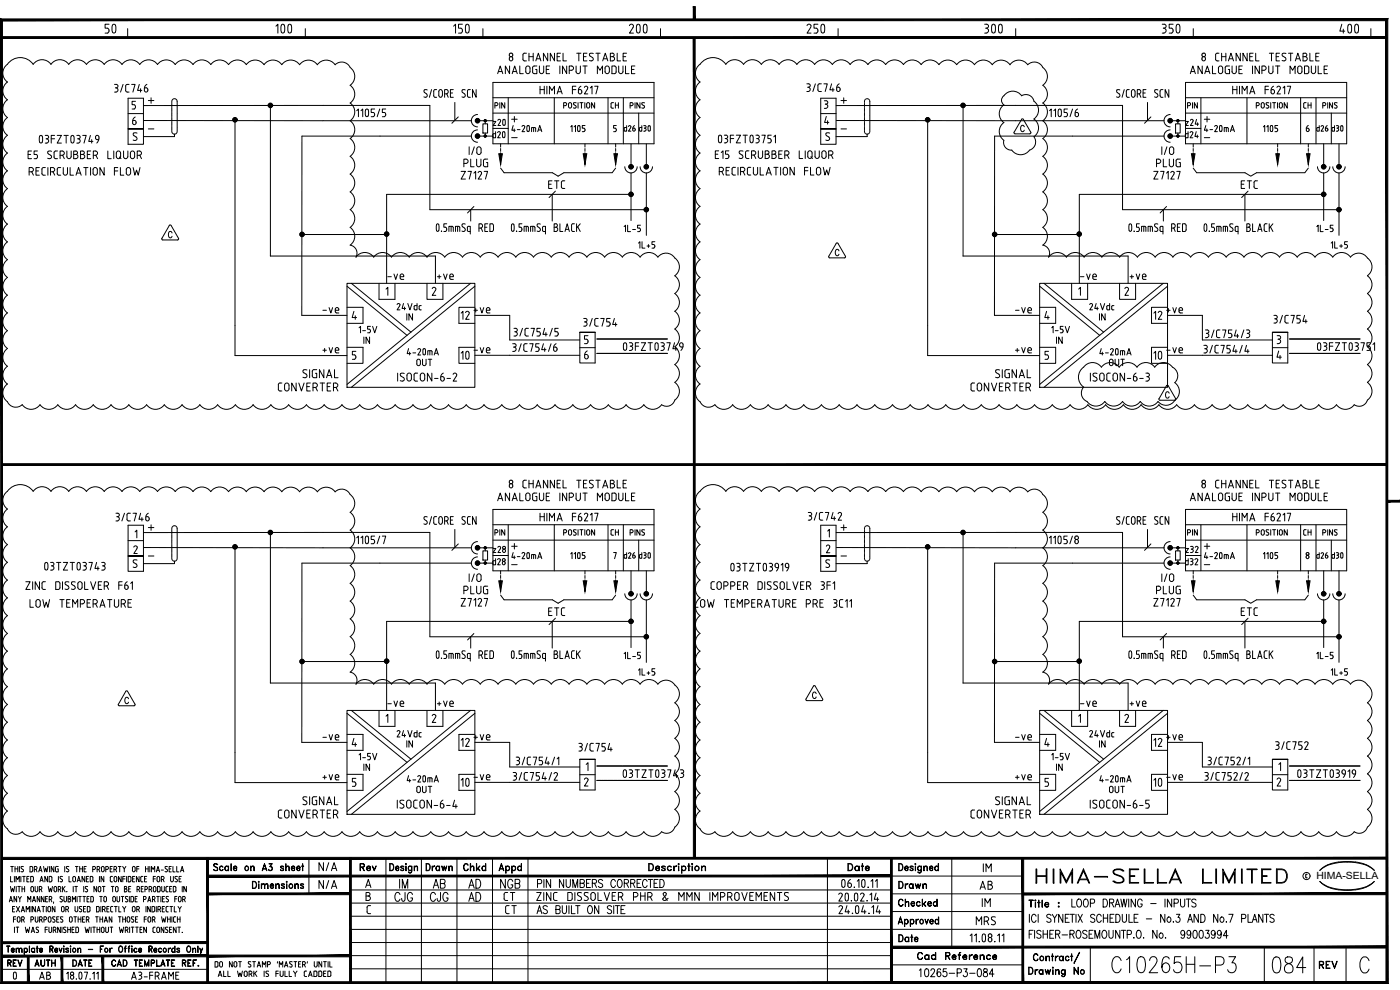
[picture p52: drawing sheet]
<svg xmlns="http://www.w3.org/2000/svg" width="420mm" height="297mm" viewBox="0 0 420 297" stroke-linecap="round" stroke-linejoin="round" font-family="sans-serif">
<defs><g id="words">
<g font-size="11.9">
<text x="26.5" y="13.4">50</text>
<text x="77.3" y="13.4">100</text>
<text x="132.6" y="13.4">150</text>
<text x="183.8" y="13.4">200</text>
<text x="239.2" y="13.4">250</text>
<text x="290.3" y="13.4">300</text>
<text x="345.7" y="13.4">350</text>
<text x="397.2" y="13.4">400</text>
</g>
<g font-size="11">
<text x="133.4" y="111.1">10</text>
<text x="341.1" y="111.1">10</text>
<text x="133.4" y="239.2">10</text>
<text x="341.1" y="239.2">10</text>
</g>
<text font-size="10.1" x="3.2" y="297">0</text>
<text font-size="9.3" x="145.7" y="40.6">z20</text>
<g font-size="8.8">
<text x="145.7" y="44.1">d20</text>
<text x="332.7" y="293.2">C10265H-P3</text>
<text x="381" y="293.2">084</text>
</g>
<g font-size="8.4">
<text x="189.8" y="42">d30</text>
<text x="397.6" y="42">d30</text>
<text x="189.8" y="170">d30</text>
<text x="397.6" y="170">d30</text>
</g>
<text font-size="7.9" x="310.1" y="266.3">HIMA-SELLA LIMITED</text>
<g font-size="6.2">
<text x="240.9" y="28.9">3/C746</text>
<text x="129.1" y="267.8">AB</text>
<text x="139.7" y="267.8">AD</text>
<text x="149.2" y="267.8">NGB</text>
</g>
<g font-size="5.7">
<text x="33.2" y="28.9">3/C746</text>
<text x="38.8" y="38.8">6</text>
<text x="163.7" y="57.9">ETC</text>
<text x="371.5" y="57.9">ETC</text>
<text x="137.6" y="97">12</text>
<text x="345.4" y="97">12</text>
<text x="174.6" y="109">6</text>
<text x="82.6" y="118.5">CONVERTER</text>
<text x="89.6" y="114.7">SIGNAL</text>
<text x="290.7" y="118.5">CONVERTER</text>
<text x="297.4" y="114.7">SIGNAL</text>
<text x="33.5" y="157.7">3/C746</text>
<text x="138.3" y="179.6">PLUG</text>
<text x="346.1" y="179.6">PLUG</text>
<text x="8.1" y="183.4">LOW TEMPERATURE</text>
<text x="163.7" y="185.9">ETC</text>
<text x="371.5" y="185.9">ETC</text>
<text x="142.2" y="225.1" transform="rotate(-90 142.2 225.1)">12</text>
<text x="350" y="225.1" transform="rotate(-90 350 225.1)">12</text>
<text x="89.6" y="242.7">SIGNAL</text>
<text x="297.4" y="242.7">SIGNAL</text>
<text x="82.6" y="246.6">CONVERTER</text>
<text x="290.7" y="246.6">CONVERTER</text>
<text x="94.9" y="262.5">N/A</text>
<text x="294.2" y="262.8">IM</text>
<text x="94.9" y="267.8">N/A</text>
<text x="123.5" y="267.8" transform="rotate(-90 123.5 267.8)">IM</text>
<text x="293.2" y="268.1">AB</text>
<text x="117.5" y="271.6">CJG</text>
<text x="128.4" y="271.6">CJG</text>
<text x="139.7" y="271.6">AD</text>
<text x="151" y="275.5">CT</text>
<text x="293.9" y="273.4">IM</text>
<text x="292.1" y="278.7">MRS</text>
</g>
<g font-size="5.3">
<text x="148.5" y="23.3">ANALOGUE INPUT MODULE</text>
<text x="152" y="19.4">8 CHANNEL TESTABLE</text>
<text x="356.3" y="23.3">ANALOGUE INPUT MODULE</text>
<text x="359.8" y="19.4">8 CHANNEL TESTABLE</text>
<text x="186.3" y="40.9">d26</text>
<text x="354.9" y="38.8">z24</text>
<text x="394.4" y="40.9">d26</text>
<text x="354.9" y="42.7">d24</text>
<text x="7.8" y="53.6">RECIRCULATION FLOW</text>
<text x="138.3" y="51.2">PLUG</text>
<text x="213.8" y="48.7">E15 SCRUBBER LIQUOR</text>
<text x="214.8" y="53.6">RECIRCULATION FLOW</text>
<text x="346.1" y="51.2">PLUG</text>
<text x="117.8" y="94.2">24Vdc</text>
<text x="326" y="94.2">24Vdc</text>
<text x="153.1" y="102">3/C754/5</text>
<text x="381" y="98.1">3/C754</text>
<text x="152" y="147.5">8 CHANNEL TESTABLE</text>
<text x="359.8" y="147.5">8 CHANNEL TESTABLE</text>
<text x="148.5" y="151.3">ANALOGUE INPUT MODULE</text>
<text x="356.3" y="151.3">ANALOGUE INPUT MODULE</text>
<text x="186.3" y="169">d26</text>
<text x="394.4" y="169">d26</text>
<text x="117.8" y="222.2">24Vdc</text>
<text x="172.5" y="226.5">3/C754</text>
<text x="326" y="222.2">24Vdc</text>
<text x="124.2" y="239.2">OUT</text>
<text x="332" y="239.2">OUT</text>
<text x="107.2" y="262.5">Rev</text>
<text x="127" y="262.5">Drawn</text>
<text x="138.3" y="262.5">Chkd</text>
<text x="253.6" y="262.5">Date</text>
<text x="268.8" y="267.8">Drawn</text>
<text x="150.3" y="271.3">CT</text>
<text x="268.8" y="273">Checked</text>
<text x="268.8" y="283.6">Date</text>
<text x="274.5" y="289.3">Cad Reference</text>
<text x="395.1" y="291.7">REV</text>
<text x="10.9" y="294.9">AB</text>
<text x="38.5" y="294.9">A3-FRAME</text>
</g>
<g font-size="4.9">
<text x="186.3" y="70.6">1L-5</text>
<text x="394.4" y="70.6">1L-5</text>
<text x="115.4" y="85">-ve</text>
<text x="130.5" y="85">+ve</text>
<text x="323.5" y="85">-ve</text>
<text x="338.3" y="85">+ve</text>
<text x="96" y="95.2">-ve</text>
<text x="141.5" y="95.2">+ve</text>
<text x="303.7" y="95.2">-ve</text>
<text x="349.2" y="95.2">+ve</text>
<text x="333" y="97.4" transform="rotate(-90 333 97.4)">IN</text>
<text x="96" y="107.2">+ve</text>
<text x="112.2" y="104.4" transform="rotate(-90 112.2 104.4)">IN</text>
<text x="141.5" y="107.2">-ve</text>
<text x="303.7" y="107.2">+ve</text>
<text x="320" y="104.4" transform="rotate(-90 320 104.4)">IN</text>
<text x="349.2" y="107.2">-ve</text>
<text x="124.2" y="110.8">OUT</text>
<text x="332" y="110.8">OUT</text>
<text x="182.4" y="161.9">CH</text>
<text x="390.5" y="161.9">CH</text>
<text x="147.1" y="166.9">z28</text>
<text x="354.9" y="166.9">z32</text>
<text x="96" y="223.3">-ve</text>
<text x="141.5" y="223.3">+ve</text>
<text x="303.7" y="223.3">-ve</text>
<text x="333" y="225.4" transform="rotate(-90 333 225.4)">IN</text>
<text x="349.2" y="223.3">+ve</text>
<text x="112.2" y="232.5" transform="rotate(-90 112.2 232.5)">IN</text>
<text x="320" y="232.5" transform="rotate(-90 320 232.5)">IN</text>
<text x="96" y="235.3">+ve</text>
<text x="141.5" y="235.3">-ve</text>
<text x="303.7" y="235.3">+ve</text>
<text x="349.2" y="235.3">-ve</text>
<text x="1.4" y="291">REV</text>
<text x="9.5" y="291">AUTH</text>
<text x="20.8" y="291">DATE</text>
</g>
<g font-size="4.4">
<text x="147.8" y="33.5">PIN</text>
<text x="182.4" y="33.5">CH</text>
<text x="188.4" y="33.5">PINS</text>
<text x="355.6" y="33.5">PIN</text>
<text x="390.5" y="33.5">CH</text>
<text x="396.2" y="33.5">PINS</text>
<text x="124.9" y="97.4" transform="rotate(-90 124.9 97.4)">IN</text>
<text x="115.4" y="213.1">-ve</text>
<text x="130.5" y="213.1">+ve</text>
<text x="323.5" y="213.1">-ve</text>
<text x="338.3" y="213.1">+ve</text>
<text x="124.9" y="225.4" transform="rotate(-90 124.9 225.4)">IN</text>
</g>
<text font-size="3" x="395.1" y="263.8">HIMA-SELLA</text>
</g></defs>
<!-- layer: 00-DRG_FRAME -->
<g fill="none" stroke="#000" stroke-width=".3">
<path d="M3.2 260h.8M3.6 260v1.6M4.5 260v1.6M5.3 260v1.6M5.8 260v1.6M9 260l.8 .1-.2 1.5h-.6zM13.1 260l.3 1.6 .3-1.1 .4 1.1 .3-1.6M14.9 260v1.6M16.2 260v1.6l-.8-1.6v1.6M17 260l-.3 .3v1.1l.3 .2M17 260h.5M19.4 260v1.6"/>
<path d="M22.6 260h.8M23 260v1.6M23.9 260v1.6M24.7 260v1.6M25.9 260h-.7v1.6h.7M28.2 260l.5 .4-.5 .5M28.3 260h-.5v1.6M32.1 260l.5 .4-.5 .5M32.2 260h-.4v1.6M33.7 260h-.6v1.6h.6M35.5 260h.8M35.9 260v1.6"/>
<path d="M36.8 260l.5 .7v.9M37.8 260l-.5 .7M41.7 260h-.7v1.6M43.7 260v1.6M44.5 260v1.6M45 260v1.6M51.4 260h-.6v1.6h.6M51.9 260v1.6h.7M53 260v1.6h.7M64.3 259.2l.6-.1 .4 .3-.4-.2-.7 .2 .1 .4 .8 .4a.55 .55 0 0 1 .2 .6 .55 .55 0 0 1-.4 .4l-.8-.3 .4 .3 .8-.3-.1-.5-1-.6-.1-.4zM66.1 259.9l.5-.1 .2 .4v-.2a.57 .57 0 0 0-.9 .5 .57 .57 0 0 0 .9 .6l.1-.2a.67 .67 0 0 1-1 .1 .67 .67 0 0 1 .2-1.1zM67.7 259.9l.5-.1 .3 .3-.3-.2a.61 .61 0 0 0-.7 .6 .61 .61 0 0 0 .7 .7l.3-.3a.66 .66 0 0 1-1 .1 .66 .66 0 0 1 .2-1.1z"/>
<path d="M68.5 259.8l.1 1.4zM69.3 259.1l.1 2.1zM75.2 259.8l.1 1.4zM75.6 259.9h.6l.1 1.3-.2-1.2-.3-.1-.5 .3zM79.4 259.1l.7 2.1-.7-1.8-.7 1.8zM81.1 259.9a.65 .65 0 0 1 .7 .5 .65 .65 0 0 1-.5 .8 .65 .65 0 0 1-.8-.4h.1a.57 .57 0 0 0 .9 .3l.2-.4M81.6 259.2l-.9-.1h1l-.6 .9M81.6 259.1l-.6 .9 .5 .1 .2 .3M84.3 259.9v.4M84.9 259.9l.2 .2a.52 .52 0 0 0-.5-.3 .52 .52 0 0 0-.4 .3l.8 .6M85.7 259.1l.1 2.1zM86.1 259.9h.6l.1 1.3-.2-1.2-.3-.1-.5 .3z"/>
<path d="M90.5 259.8l.6 .1zM90.8 259.1l.1 2.1zM92.7 257.5v10.7M115.8 257.5v37.3M117 259.1a1.08 1.08 0 0 1 1.2 1.1 1.08 1.08 0 0 1-1.2 1zM117.1 259.2a.97 .97 0 0 1 1 1 .97 .97 0 0 1-1 .9zM120.4 259.9v.4M121 259.9l.2 .2-.4-.3-.6 .3 .9 .6M121.8 259.1l.1 .3zM121.8 259.2h.1M121.8 259.8l.1 1.4zM122.7 259.9l.5-.1 .3 .3-.3-.2a.6 .6 0 0 0-.6 .6 .6 .6 0 0 0 .6 .6l.3-.2a.66 .66 0 0 1-1 0 .66 .66 0 0 1 .2-1z"/>
<path d="M123.5 259.8v1.8l-.6 .4-.3-.4 .4 .3 .4-.3zM124.3 259.8l.1 1.4zM124.7 259.9h.5l.1 1.3-.1-1.2-.4-.1-.4 .3zM126.5 257.5v37.3M137.1 257.5v37.3M147.8 257.5v37.3M150.5 259.1l.7 2.1-.7-1.8-.7 1.8zM151.8 259.8v2.2zM153.6 259.8l.1 2.2zM153.9 259.9a.64 .64 0 0 1 .8 .3 .64 .64 0 0 1-.2 .8 .64 .64 0 0 1-.8-.1l.4 .2a.6 .6 0 0 0 .6-.6 .6 .6 0 0 0-.6-.6l-.4 .2zM156.4 259.1l.1 2.1zM158.5 257.5v37.3"/>
<path d="M194.7 259.1h.7a1.15 1.15 0 0 1 .7 1.1 1.15 1.15 0 0 1-.7 1h-.7zM194.8 259.2a1.01 1.01 0 0 1 1.2 .7 1.01 1.01 0 0 1-.6 1.2h-.6zM198.8 259.9v.4M199.5 259.9l.2 .2-.4-.3-.8 .3 1.1 .6M202.2 259.8l.1 1.4zM203.5 259.2l.2-.1 .1 .2-.2 .1zM203.6 259.2h.1M203.6 259.8l.1 1.4zM204.5 259.8l.1 2.2zM206.4 259.8l.7 .1zM206.7 259.1l.1 2.1zM207.6 259.2l.2-.1 .1 .2-.2 .1z"/>
<path d="M207.7 259.2h.1M207.7 259.8l.1 1.4zM210.5 259.8l.1 1.4zM248.3 257.5v37.3M269.7 259.1a1.09 1.09 0 0 1 1.3 1.1 1.09 1.09 0 0 1-1.3 1zM269.8 259.2a.97 .97 0 0 1 1.1 1 .97 .97 0 0 1-1.1 .9zM273.3 259.9v.4M273.9 259.9l.2 .2-.4-.3-.6 .3 .9 .6M274.7 259.1l.1 .3zM274.7 259.2h.1M274.7 259.8l.1 1.4zM276.4 259.8l.1 1.6-.2 .5-.5 .1-.3-.4 .4 .3 .5-.3z"/>
<path d="M277.2 259.8l.1 1.4zM277.6 259.9h.6l.1 1.3-.2-1.2-.3-.1-.5 .3zM281.6 259.1l.1 2.1zM285.6 257.5v26.7M399.3 259.3l-1.7 .8-1.5 1.1 .5-.6M399.5 259.1a18.8 18.8 0 0 1 9.6 0M399.5 259.1l-2 .9M409 259.1l1.8 .8 1.7 1.3a10.9 10.9 0 0 0-8.2-2.5l-2.6 .1-2.4 .5M2.8 270.6l.5-1.6 .4 1.6M2.9 270.2h.7M3.1 266l.4 1.6 .3-1.1 .3 1.1 .3-1.6M3.2 263v1.6h.6"/>
<path d="M3.8 272.7h.5M4 275.8h.7M4.3 263v1.6M4.3 278.2v1.6M4.4 272h-.6v1.6h.6M4.5 260.7h.8M4.7 275.1h-.7v1.6M4.8 264.6v-1.6l.5 .9 .5-.9v1.6M4.8 278.2h.8M4.9 266v1.6M4.9 272l1 1.6M5 269v1.6l-.8-1.6v1.6"/>
<path d="M5.2 278.2v1.6M5.3 266h.8M5.4 275.1l.6 .2v1.2a.41 .41 0 0 1-.5 .2 .41 .41 0 0 1-.3-.5zM5.5 269l.4 .7v.9M5.7 266v1.6M5.9 272l-1 1.6M6.3 263v1.6M6.4 273.6l.5-1.6 .5 1.6M6.4 269l-.5 .7M6.5 260.6l.4 .3a.43 .43 0 0 1 0 .6 .43 .43 0 0 1-.6 0M6.5 276l.7-.3-.1-.6h-.6v1.6M6.5 273.1h.7"/>
<path d="M6.6 266v1.6M6.6 266.7h.8M6.8 263h.8M7 276l.3 .7M7 260h-.6l.1 .6M7.2 263v1.6M7.4 266v1.6M7.6 278.2l.3 1.6 .3-1.1 .4 1.1 .3-1.6M7.9 273.6v-1.6l.4 .9 .5-.9v1.6M8.1 263.7h.5M8.3 270.6v-1.6l.5 .9 .4-.9v1.6M8.7 263h-.6v1.6h.6"/>
<path d="M9.3 276l.7-.3-.1-.6h-.6v1.6M9.3 272v1.6M9.4 279.8l.5-1.6 .5 1.6M9.5 266l.5 .2v1.2a.37 .37 0 0 1-.3 .2 .37 .37 0 0 1-.4-.2v-1zM9.5 279.4h.7M9.7 270.6l.5-1.6 .5 1.6M9.9 270.2h.6M10 263.3l-.2-.3h-.6v1.6l.6-.1 .2-.3M10 263.3v.9M10.3 260.9l.8-.3-.2-.6h-.6v1.6M10.5 266l.1 1.4a.37 .37 0 0 0 .3 .2 .37 .37 0 0 0 .4-.2v-1.4M10.6 275.1v1.4a.41 .41 0 0 0 .5 .2 .41 .41 0 0 0 .3-.5v-1.1"/>
<path d="M10.6 272v1.6l-.8-1.6v1.6M10.8 260.9l.3 .7M10.9 278.3v.4l.5 .4a.42 .42 0 0 1 .1 .6 .42 .42 0 0 1-.7 0M10.9 278.3h.7M11.1 273.6l.5-1.6 .5 1.6M11.3 273.1h.6M11.6 261.6l.5-1.6 .5 1.6M11.8 261.1h.6M11.8 266.9l.7-.2-.1-.7h-.6v1.6M11.9 276h.4M11.9 269v1.6l-.7-1.6v1.6M12 264.6l.5-1.6 .5 1.6"/>
<path d="M12.1 264.1h.7M12.3 275l.4 .5-.4 .5M12.3 275.1h-.4v1.6M12.3 266.9l.3 .7M12.4 276l.3 .7M12.6 272h.8M13 272v1.6M13.2 276l.7-.3-.1-.6h-.6v1.6M13.2 269v1.6l-.8-1.6v1.6M13.5 278.9h.7M13.7 269.7h.4M13.9 272v1.6"/>
<path d="M14.2 278.2h-.7v1.6M14.3 263v1.6l-.8-1.6v1.6M14.3 269h-.6v1.6h.6M14.4 273.1v.3a.41 .41 0 0 0 .5 .2 .41 .41 0 0 0 .3-.5M14.4 272.4v-.2a.41 .41 0 0 1 .5-.2 .41 .41 0 0 1 .3 .4M14.4 272.4v.7M14.5 266l.3 1.6 .3-1.1 .3 1.1 .3-1.6M14.7 275.1l.5 .2v1.2a.41 .41 0 0 1-.4 .2 .41 .41 0 0 1-.3-.5zM14.7 278.2v1.4a.41 .41 0 0 0 .5 .2 .41 .41 0 0 0 .3-.4v-1.2M14.8 269.9l.7-.3-.1-.6h-.6v1.6M15.2 272.4v.7M15.2 269.9l.4 .7"/>
<path d="M15.6 263.3l-.2-.3h-.6v1.6l.6-.1 .2-.3M15.6 263.3v.9M16 279.1h.4M16.1 270.6l-.1 .4M16.4 278.2l.4 .4-.4 .5M16.4 278.2h-.4v1.6M16.4 266l.5 .2v1.2a.37 .37 0 0 1-.3 .2 .37 .37 0 0 1-.3-.2l-.1-1zM16.5 272v1.6l-.8-1.6v1.6M16.5 279.1l.3 .7M16.5 275.1h-.4l-.3 .2v.3l.6 .4a.43 .43 0 0 1 0 .6 .43 .43 0 0 1-.6 0M17 275.8h.5M17.2 260.7h.3v.9h-.5"/>
<path d="M17.5 266.9l.7-.2-.1-.7h-.6v1.6M17.5 263v1.6M17.7 275.1h-.7v1.6h.7M17.9 266.9l.4 .7M18 264.5l.4 .1M18.1 278.2v1.6l-.8-1.6v1.6M18.4 273.1l.1 .3a.41 .41 0 0 0 .5 .2 .41 .41 0 0 0 .3-.5M18.5 273.1v-.9a.41 .41 0 0 1 .5-.2 .41 .41 0 0 1 .3 .4v.7M18.6 278.2v1.6M18.7 269h-.4l-.3 .2 .1 .3 .5 .4a.42 .42 0 0 1 0 .6 .42 .42 0 0 1-.6 0M18.7 276a.42 .42 0 0 1 .1 .6 .42 .42 0 0 1-.7 0M18.7 266v1.6"/>
<path d="M18.8 263l-.5-.1-.3 .3 .1 .3 .6 .6-.3 .5M18.9 275.1h-.5l-.2 .2v.3l.5 .4M19 266.6l.5 1M19.2 269v1.4a.37 .37 0 0 0 .4 .2 .37 .37 0 0 0 .3-.2l.1-1.4M19.3 278.8l.3 .3a.42 .42 0 0 1 .1 .6 .42 .42 0 0 1-.6 0M19.5 266l-.8 .9M19.7 272.9l.8-.3-.1-.6h-.7v1.6M19.8 278.3h-.7l.1 .5M20.1 267.5h.1M20.1 260.6l.4 .3a.42 .42 0 0 1 .1 .6 .42 .42 0 0 1-.7 0M20.2 272.9l.4 .7M20.3 278.2v1.6"/>
<path d="M20.3 278.9h.8M20.4 269l.7 .1v.4l-.3 .2 .4 .4-.4 .5h-.4zM20.4 269.7h.4M20.7 260h-.7l.1 .6M20.7 263v1.6h.7M21 275.1l.6 .2v1.2a.41 .41 0 0 1-.5 .2 .41 .41 0 0 1-.3-.5zM21.1 278.2v1.6M21.6 278.9h.5M21.7 270.6v-1.6l.5 .9 .5-.9v1.6M21.8 264.1l.1 .3a.41 .41 0 0 0 .5 .2 .41 .41 0 0 0 .3-.5M21.8 264.1l.1-.9a.41 .41 0 0 1 .5-.2 .41 .41 0 0 1 .3 .4v.7M22 266v1.6"/>
<path d="M22.2 275.1h.8M22.3 278.2h-.7v1.6h.7M22.4 266h.8M22.5 273.1l.1 .3a.41 .41 0 0 0 .5 .2 .41 .41 0 0 0 .2-.5M22.5 272v1.1M22.6 275.1v1.6M22.8 266v1.6M23.1 269v1.6M23.2 264.6l.4-1.6 .5 1.6M23.3 264.1h.7M23.3 272v1.1M23.5 275.1v1.6"/>
<path d="M23.5 275.8h.8M23.6 279.4l-.2 .4h-.6v-1.6l.7 .2 .1 1M23.6 269h.8M23.9 272v.5l.5 .4a.42 .42 0 0 1 0 .6 .42 .42 0 0 1-.6 0M23.9 272h.7M23.9 260.7h.8M24 269v1.6M24.3 275.1v1.6M24.8 275.8h.5M24.9 269h.8M25.1 272.7h.4M25.1 266v1.6"/>
<path d="M25.2 260.7h.5M25.3 269v1.6M25.4 275.1h-.6v1.6h.6M25.4 263v1.6l-.8-1.6v1.6M25.5 278.2l.4 1.6 .3-1.1 .3 1.1 .3-1.6M25.6 267.5l.4 .1M25.7 272h-.6v1.6h.6M25.9 276l.8-.3-.2-.6h-.6v1.6M25.9 263.7h.5M26.1 269.7h.5M26.3 266h-.4l-.3 .2v.3l.7 .6-.3 .5M26.4 276l.3 .7"/>
<path d="M26.6 263h-.7v1.6h.7M26.7 273.6l.3-.4v-1.1l-.8-.1v1.6h.5M26.8 269h-.7v1.6h.7M27.3 278.2v1.6M27.8 278.2h.8M27.8 260.9h.5M27.9 263.3l-.2-.3h-.6v1.6l.7-.2 .1-1.1M28 269.3l-.1-.3h-.7v1.6h.7l.1-.4M28 269.3v.9M28.2 278.2v1.6M28.7 275.1h.8M29 266v1.6l-.8-1.6v1.6"/>
<path d="M29.1 275.1v1.6M29.1 278.2v1.6M29.1 278.9h.8M29.1 260.9l.8-.3-.2-.6h-.6v1.6M29.5 273.6l.3-.4-.1-1.1-.7-.1v1.6h.5M29.6 260.9l.4 .7M29.7 266l.5 .2v1.2a.37 .37 0 0 1-.3 .2 .37 .37 0 0 1-.4-.2v-1zM29.8 263v1.6M29.9 269h.8M29.9 278.2v1.6M30 275.1v1.6M30 275.8h.8"/>
<path d="M30.3 272v1.6M30.3 269v1.6M30.4 261.1l.1 .3a.41 .41 0 0 0 .5 .2 .41 .41 0 0 0 .3-.5M30.5 261.1v-.9a.41 .41 0 0 1 .5-.2 .41 .41 0 0 1 .3 .4v.7M30.6 278.2l.6 .2v1.2a.41 .41 0 0 1-.5 .2 .41 .41 0 0 1-.3-.4zM30.7 266h.8M30.8 272.9h.4M30.8 275.1v1.6M31.1 266v1.6M31.2 263v1.6l-.9-1.6v1.6M31.2 269.4v-.2a.37 .37 0 0 1 .3-.2 .37 .37 0 0 1 .4 .2v1.2a.37 .37 0 0 1-.4 .2 .37 .37 0 0 1-.3-.2v-.3M31.2 272l.4 .4-.4 .5"/>
<path d="M31.2 272h-.4v1.6M31.2 269.4v.8M31.3 272.9l.3 .7M31.3 276.7l.5-1.6 .5 1.6M31.5 276.3h.6M31.7 278.2l.1 1.4a.41 .41 0 0 0 .4 .2 .41 .41 0 0 0 .3-.4l.1-1.2M31.8 260.9h.4M32.1 272.7h.5M32.7 272h-.6v1.6h.6M33 278.2h.8M33.1 260.7h.4M33.1 263.3v1.1l.7 .2"/>
<path d="M33.2 273.2l.3 .4M33.2 272.3v.9M33.4 266h.8M33.4 278.2v1.6M33.5 273.6h.4M33.6 275.1v1.6l-.8-1.6v1.6M33.8 263h-.6l-.1 .3M33.8 266v1.6M33.9 272h-.5l-.2 .3M34 269l.6 .2v1.2a.37 .37 0 0 1-.4 .2 .37 .37 0 0 1-.3-.2l-.1-1zM34.2 260.9l.8-.3-.2-.6h-.6v1.6M34.2 264.1l.1 .3a.41 .41 0 0 0 .5 .2 .41 .41 0 0 0 .3-.5"/>
<path d="M34.2 264.1l.1-.9a.41 .41 0 0 1 .5-.2 .41 .41 0 0 1 .3 .4v.7M34.4 272h.8M34.7 260.9l.3 .7M34.8 272v1.6M35.1 269l.1 1.4a.37 .37 0 0 0 .3 .2 .37 .37 0 0 0 .3-.2l.1-1.4M35.4 266.4v-.2a.37 .37 0 0 0-.4-.2 .37 .37 0 0 0-.3 .2v1.2a.37 .37 0 0 0 .3 .2 .37 .37 0 0 0 .4-.2v-.3M35.5 266.4v.8M35.5 275.1h.8M35.7 272v1.6h.6M35.8 278.2l.3 1.6 .4-1.1 .3 1.1 .3-1.6M35.9 275.1v1.6M36.4 263v1.6l-.8-1.6v1.6"/>
<path d="M36.4 269h.8M36.8 269v1.6M36.8 272l.5 .7v.9M36.8 275.1v1.6M36.8 275.8h.9M36.9 263.7h.6M37.3 266l.7 .1v.4l-.3 .2 .4 .4-.4 .5h-.4zM37.3 266.7h.4M37.5 263h-.6v1.6M37.6 279.1l.8-.2-.2-.7h-.6v1.6M37.7 275.1v1.6M37.8 272l-.5 .7"/>
<path d="M38 263v1.6M38.1 279.1l.3 .7M38.3 275.1l.6 .2v1.2a.41 .41 0 0 1-.5 .2 .41 .41 0 0 1-.3-.5zM38.3 269h-.4l-.3 .2 .1 .3 .5 .4a.42 .42 0 0 1 0 .6 .42 .42 0 0 1-.6 0M38.6 266.7h.5M38.8 269v1.6M38.9 278.2v1.6M39.2 266h-.6v1.6h.6M39.3 263.3l-.2-.3h-.6v1.6l.7-.2 .1-1.1M39.3 269l.7 .1-.1 1.5h-.6zM39.4 278.2h.8M39.7 273.1l.1 .3a.41 .41 0 0 0 .4 .2 .41 .41 0 0 0 .3-.5"/>
<path d="M39.7 272.4l.1-.2a.41 .41 0 0 1 .4-.2 .41 .41 0 0 1 .3 .4M39.7 261.1l.1 .3a.41 .41 0 0 0 .5 .2 .41 .41 0 0 0 .3-.5M39.7 272.4v.7M39.8 261.1v-.9a.41 .41 0 0 1 .5-.2 .41 .41 0 0 1 .3 .4v.7M39.8 278.2v1.6M39.8 263.7h.5M40.2 275.1h-.5l-.3 .2 .1 .3 .5 .4a.42 .42 0 0 1 .1 .6 .42 .42 0 0 1-.7 0M40.4 263h-.6v1.6h.6M40.6 272.4v.7M40.6 269.7h.4M40.7 275.8h.4M40.7 278.2h.8"/>
<path d="M41 272.9l.8-.3-.2-.6h-.6v1.6M41 260.7h.7M41.1 278.2v1.6M41.1 266.9h.4l.4 .7M41.2 269h-.6v1.6h.6M41.3 275.1h-.6v1.6h.6M41.5 266l.4 .4-.4 .5M41.5 266h-.4v1.6M41.5 272.9l.3 .7M41.7 263v1.6l-.8-1.6v1.6M42 278.9h.5M42.2 263.3l.1 1.1 .6 .2"/>
<path d="M42.4 266.7h.5M42.7 278.2h-.7v1.6h.7M42.9 263h-.5l-.2 .3M43 266h-.6v1.6h.6M43.1 269.9l.7-.3-.1-.6h-.6v1.6M43.3 275.8h.6M43.4 263.7h.5M43.5 266.9l.7-.2-.1-.7h-.6v1.6M43.7 260.7h.8M43.8 272v1.6M43.9 275.1h-.6v1.6M44 278.2v1.6l-.9-1.6v1.6"/>
<path d="M44 263h-.6v1.6h.6M44.3 270.6l.5-1.6 .5 1.6M44.5 270.2h.6M44.6 275.1l.6 .2v1.2a.41 .41 0 0 1-.5 .2 .41 .41 0 0 1-.3-.5zM44.7 266.9l.8-.2-.2-.7h-.6v1.6M45.1 272v1.6l-.8-1.6v1.6M45.2 266.9l.4 .7M45.4 261.6v-1.6l.6 .9 .4-.9v1.6M45.7 276l.8-.3-.2-.6h-.6v1.6M45.8 269.9l.7-.3-.2-.6h-.5v1.6M45.9 279.4l.2 .4h.5M46 263.7h.7"/>
<path d="M46.1 273.6l.3-.4v-1.1l-.8-.1v1.6h.5M46.2 276l.3 .7M46.2 266l.5 .2v1.2a.37 .37 0 0 1-.3 .2 .37 .37 0 0 1-.3-.2l-.1-1zM46.2 269.9l.3 .7M46.6 278.2l-.6 .2-.1 1M46.7 263h-.7v1.6M46.9 272v1.6M46.9 261.6l.5-1.6 .5 1.6M47 269h.8M47.1 261.1h.6M47.1 264.1l.1 .3a.41 .41 0 0 0 .5 .2 .41 .41 0 0 0 .2-.5M47.1 264.1l.1-.9a.41 .41 0 0 1 .5-.2 .41 .41 0 0 1 .2 .4v.7"/>
<path d="M47.3 278.2l.5 .2v1.2a.41 .41 0 0 1-.5 .2 .41 .41 0 0 1-.2-.4zM47.4 272.9l.8-.3-.2-.6h-.6v1.6M47.4 269v1.6M47.9 272.9l.3 .7M48 266.3l-.1-.3h-.6v1.6l.6-.1 .1-.3M48.1 266.3v.9M48.3 269v1.6M48.4 261.1h.6M48.4 263.9l.8-.3-.1-.6h-.7v1.6M48.5 275.1l.3 1.6 .3-1.1 .4 1.1 .3-1.6M48.5 266l.1 1.4a.37 .37 0 0 0 .3 .2 .37 .37 0 0 0 .4-.2v-1.4M48.7 272.7h.5"/>
<path d="M48.7 269.7h.5M48.9 263.9l.4 .7M49.2 278.2v1.6l-.8-1.6v1.6M49.4 272h-.7v1.6h.7M49.4 269h-.7v1.6h.7M49.5 261.5l.4 .1M49.7 260.6l.6 .5-.4 .5M50 269.6l.4 .3a.42 .42 0 0 1 .1 .6 .42 .42 0 0 1-.7 0M50.2 272l-.3 .1-.1 1.1 .4 .4M50.2 272h.3M50.2 273.6h.3M50.2 279.1a.42 .42 0 0 1 .1 .6 .42 .42 0 0 1-.6 0"/>
<path d="M50.2 260h-.6l.1 .6M50.3 275.1v1.6M50.3 275.8h.8M50.4 278.3l-.4-.1-.3 .2v.3l.5 .4M50.4 266h-.4l-.2 .3v1.1l.6 .2M50.6 269h-.7l.1 .6M50.8 260.7h.4M50.9 278.9h.5M50.9 266.7h.5M51 272h.8M51.1 275.1v1.6M51.2 264.1l.1 .3a.41 .41 0 0 0 .4 .2 .41 .41 0 0 0 .3-.5"/>
<path d="M51.2 263v1.1M51.4 272v1.6M51.5 266h-.6v1.6h.6M51.5 278.2h-.6v1.6h.6M51.6 275.1v1.6M52 263v1.1M52.3 272v1.6h.6M52.4 275l-.3 .2v1.1l.3 .4M52.4 276.7h.3M52.4 275.1h.3M52.5 269.7h.6M52.5 264.5l.4 .1"/>
<path d="M52.8 266.3l-.2-.3h-.6v1.6l.6-.1 .2-.3M52.8 266.3v.9M52.9 278.2v1.6l-.9-1.6v1.6M53.1 269h-.6v1.6M53.2 263l-.4-.1-.3 .3 .1 .3 .6 .6-.3 .5M53.2 275.1v1.6M53.2 275.8h.8M53.3 278.2h.9M53.4 272l.5 .7v.9M53.7 278.2v1.6M53.7 263.7h.5M53.7 269l.6 .2v1.2a.37 .37 0 0 1-.4 .2 .37 .37 0 0 1-.3-.2v-1z"/>
<path d="M54 275.1v1.6M54.2 261.6l.5-1.6 .5 1.6M54.3 261.1h.7M54.4 263h-.7v1.6h.7M54.4 272l-.5 .7M54.7 279.8h.1M54.7 266v1.6M54.8 269.9l.8-.3-.2-.6h-.6v1.6M55.3 269.9l.3 .7M55.9 266v1.6l-.7-1.6v1.6M70.1 260.4h.9l-.1-.4a.57 .57 0 0 0-.8 .5 .57 .57 0 0 0 .8 .6l.2-.2a.62 .62 0 0 1-.9 .1 .62 .62 0 0 1-.1-.9 .62 .62 0 0 1 .9-.1l.1 .5h-1M75.8 264.4a1.09 1.09 0 0 1 1.2 1.1 1.09 1.09 0 0 1-1.2 1.1z"/>
<path d="M75.8 264.5a.97 .97 0 0 1 1.2 1 .97 .97 0 0 1-1.2 1zM77.6 264.4l.1 .3zM77.6 264.5h.1M77.6 265.1l.1 1.5zM78.4 265.1l.1 1.5zM78.8 265.2h.6l.1 1.4-.2-1.2-.3-.2-.5 .4zM78.8 260.7h1.1M79 260.7h.8M79.7 265.2h.6l.1 1.4-.1-1.2-.4-.2-.4 .4zM80.6 260.9l.3 .3M81.2 265.8h.8l-.1-.4a.56 .56 0 0 0-.8 .5 .56 .56 0 0 0 .8 .5l.2-.1a.62 .62 0 0 1-.8 0 .62 .62 0 0 1-.1-.8 .62 .62 0 0 1 .8-.1l.1 .5h-.9M81.3 260l.4 .5-.4 .7"/>
<path d="M82.7 265.1l.1 1.5zM83.1 265.2h.6l.1 1.4-.2-1.2-.3-.2-.5 .4zM84.2 261.1h.8M84.2 260.2l.9 .6-.3 .4h-.6v-.3l.1 .3M84.2 260h.8M84.5 266.4h.8M84.5 265.6l.8 .4 .1 .3a.52 .52 0 0 1-.5 .3 .52 .52 0 0 1-.5-.3l.2 .2M84.5 265.4h.8M84.6 265.2v.4M84.9 260.7v.5M85.2 265.2l.2 .3a.52 .52 0 0 0-.5-.4 .52 .52 0 0 0-.5 .4l.9 .6M85.2 266v.5"/>
<path d="M86 264.4l.1 .3h-.2zM86 264.5h.1M86 265.1l.1 1.5zM87.5 260.4h.9l-.1-.4a.57 .57 0 0 0-.8 .5 .57 .57 0 0 0 .8 .6l.2-.2a.62 .62 0 0 1-.9 .1 .62 .62 0 0 1-.1-.9 .62 .62 0 0 1 .9-.1l.1 .5h-1M88.5 265.1l.1 1.5zM88.8 265.2h.7v1.4l-.1-1.2-.4-.2-.4 .4zM89.1 260.4h.9l-.1-.4a.57 .57 0 0 0-.8 .5 .57 .57 0 0 0 .8 .6l.2-.2a.62 .62 0 0 1-.9 .1 .62 .62 0 0 1-.1-.9 .62 .62 0 0 1 .9-.1l.1 .5h-1M90.3 266.4h.7M90.3 265.6l.7 .4 .1 .3a.52 .52 0 0 1-.5 .3 .52 .52 0 0 1-.5-.3l.2 .2M90.3 265.4h.7M90.3 265.2v.4M91 265.2l.1 .3a.52 .52 0 0 0-.5-.4 .52 .52 0 0 0-.5 .4l.9 .6"/>
<path d="M91 266v.5M105.2 267h162.3M105.2 271h162.3M105.2 274.9h162.3M105.2 278.9h162.3M118.8 260.4h.8l-.2-.5a.58 .58 0 0 0-.6 .7 .58 .58 0 0 0 .7 .5l.1-.3-.1 .3a.63 .63 0 0 1-.8-.6 .63 .63 0 0 1 .9-.5l.1 .5h-.9M120.3 260h.8M120.3 260.2l.8 .4 .1 .3-.4 .3-.6-.3M121 260.6v.5M150 260.6h.9M151.8 260.1a.63 .63 0 0 1 1 0 .63 .63 0 0 1 0 .9 .63 .63 0 0 1-1-.1l.4 .2a.61 .61 0 0 0 .7-.6 .61 .61 0 0 0-.7-.6zM155.4 260.1l.4-.3 .6 .3-.3-.2a.61 .61 0 0 0-.7 .6 .61 .61 0 0 0 .7 .6l.3-.2a.66 .66 0 0 1-.9 .2 .66 .66 0 0 1-.1-1z"/>
<path d="M196.8 260.4h1v-.2a.56 .56 0 0 0-.8-.1 .56 .56 0 0 0 0 .9 .56 .56 0 0 0 .8-.2 .61 .61 0 0 1-.9 .1 .61 .61 0 0 1 .2-.9 .61 .61 0 0 1 .8 .5h-1.1M198.6 261.1h1M198.6 260.2l1.1 .6-.4 .4-.8-.3 .3 .2M198.6 260h1M199.5 260.6v.5M200.4 260.1l.7-.3 .3 .4a.56 .56 0 0 0-.8-.1 .56 .56 0 0 0 0 .9 .56 .56 0 0 0 .8-.2l.1 .1a.69 .69 0 0 1-1 .2 .69 .69 0 0 1-.1-1zM202.4 260.1l.7-.3-.8 .6zM204.6 260.1a.69 .69 0 0 1 1-.1 .69 .69 0 0 1 0 1 .69 .69 0 0 1-1-.1l.4 .2a.61 .61 0 0 0 .8-.6 .61 .61 0 0 0-.8-.6zM210.6 260.2l.5-.4 .5 .1 .2 1.3-.3-1.2-.4-.1zM267.5 262.9h39.5M267.5 268.2h39.5M267.5 273.5h39.5"/>
<path d="M267.5 278.8h39.5M269.7 276.7h1.1M269.8 276.6h.9M270.2 275.1l.7 2.1-.7-1.8-.6 1.8zM271.4 275.8l.1 2.1zM271.6 260.4h.9l-.3-.5a.58 .58 0 0 0-.6 .7 .58 .58 0 0 0 .8 .5l.2-.2a.61 .61 0 0 1-.9 .1 .61 .61 0 0 1-.1-.9 .61 .61 0 0 1 .9-.1l.1 .5h-1M271.7 275.9a.65 .65 0 0 1 .9 .6 .65 .65 0 0 1-.9 .6l-.2-.2 .4 .2a.61 .61 0 0 0 .6-.6 .61 .61 0 0 0-.6-.6l-.4 .2zM273.2 275.8l.1 2.1zM273.2 261.1h.8M273.2 260.2l.9 .6-.4 .4-.6-.3 .2 .2M273.2 260h.8M273.4 275.9a.65 .65 0 0 1 .9 .6 .65 .65 0 0 1-.9 .6l-.1-.2 .3 .2a.61 .61 0 0 0 .6-.6 .61 .61 0 0 0-.6-.6l-.3 .2z"/>
<path d="M273.9 260.6v.5M274.9 275.8l.1 1.4zM275.3 275.9l.4-.1-.7 .6zM275.5 260.1l.3-.3 .6 .3-.3-.2a.6 .6 0 0 0-.6 .6 .6 .6 0 0 0 .6 .6l.3-.2a.64 .64 0 0 1-.9 .2 .64 .64 0 0 1 0-1zM277.6 275.8l.5 1.2 .5-1.2-.5 1.4zM279 260.4h.9l-.3-.5a.59 .59 0 0 0-.6 .7 .59 .59 0 0 0 .8 .5l.2-.2a.61 .61 0 0 1-.9 .1 .61 .61 0 0 1-.1-.9 .61 .61 0 0 1 .9-.1l.1 .5h-1M279.1 276.4h.9l-.1-.4a.56 .56 0 0 0-.8 .5 .56 .56 0 0 0 .8 .5l.2-.1a.61 .61 0 0 1-.9 .1 .61 .61 0 0 1 0-.9 .61 .61 0 0 1 .8-.1l.1 .5h-1M280.6 260.1l.3-.3 .7 .3-.4-.2a.6 .6 0 0 0-.6 .6 .6 .6 0 0 0 .6 .6l.4-.2a.64 .64 0 0 1-1 .2 .64 .64 0 0 1 0-1zM280.9 275.9l.4-.1 .3 .3-.3-.2a.61 .61 0 0 0-.6 .6 .61 .61 0 0 0 .6 .6l.3-.2a.62 .62 0 0 1-.9 .1 .62 .62 0 0 1 0-.9zM281.6 275.1l.1 2.1zM308.8 270.1h1.3zM309.4 270.1v2.1l.1-2.1"/>
<path d="M310.6 270.1l.3 .1-.2 .1zM310.7 270.1h.1M310.7 270.7l.1 1.5zM311.4 270.7l.7 .2zM311.7 270.1l.1 2.1zM312.7 270.1l.1 2.1zM313.6 271.4h1v-.2a.56 .56 0 0 0-.8-.2 .56 .56 0 0 0 0 .9 .56 .56 0 0 0 .8-.1 .65 .65 0 0 1-1 .1 .65 .65 0 0 1 .2-1h.7l.2 .6h-1.1M317.6 270.9l.2-.2 .1 .3-.2 .1zM317.6 272l.2-.1 .1 .2zM317.7 270.9h.1M317.7 272h.1M392.3 262.3l-.4 .1v.7l.4 .3"/>
<path d="M396.6 265l.9 .6M396.6 265l-.5-.5 1.5 1.1 1.7 .7M397.5 260l-.9 .6M397.5 265.6l.9 .5a16.5 16.5 0 0 0 9.8 .7 7.9 7.9 0 0 0 4.3-2.3 10.9 10.9 0 0 1-8.2 2.5l-2.6-.2-2.4-.5M.5 290.8h61.8M1.9 283.8l1.1 .1zM2.4 283.9v1.8l.1-1.8M3.4 285h.8l-.1-.4a.51 .51 0 0 0-.7 .5 .51 .51 0 0 0 .7 .5l.2-.1a.55 .55 0 0 1-.8 0 .55 .55 0 0 1 0-.7 .55 .55 0 0 1 .7-.2l.1 .5h-.9M4.8 284.5l.1 1.2zM5.1 284.6h.6l.1 1.1-.2-1.1h-.3l-.4 .2zM6 284.6h.5l.1 1.1-.1-1.1h-.3l-.4 .2zM7.2 284.5l.1 1.9z"/>
<path d="M7.5 284.6a.56 .56 0 0 1 .8 .5 .56 .56 0 0 1-1 .4l.3 .2a.55 .55 0 0 0 .6-.6 .55 .55 0 0 0-.6-.5l-.3 .1zM8.8 283.8l.1 1.9zM9.7 284.6l.3-.1 .4 .2-.4-.1a.55 .55 0 0 0-.5 .5 .55 .55 0 0 0 .5 .6l.4-.2a.59 .59 0 0 1-1 0 .59 .59 0 0 1 .3-.9zM10.4 284.5v1.2zM10.9 284.5l.5 .1zM11.1 283.8l.1 1.9zM11.9 285h.8l-.1-.4a.51 .51 0 0 0-.7 .5 .51 .51 0 0 0 .7 .5l.2-.1a.55 .55 0 0 1-.8 0 .55 .55 0 0 1-.1-.8 .55 .55 0 0 1 .8-.1l.1 .5h-.9M15 284.7l.8-.1v-.6l-.8-.1-.1 1.8v-1.9l.9 .1v.8l-.8 .1M15.4 284.8l.5 .9-.4-.9M16.5 285h.8l-.1-.4a.51 .51 0 0 0-.7 .5 .51 .51 0 0 0 .7 .5l.1-.2-.1 .3a.57 .57 0 0 1-.8-.6 .57 .57 0 0 1 .9-.5v.5h-.8M17.7 284.5l.5 1.1 .4-1.1-.4 1.2zM19.1 283.8l.1 .3z"/>
<path d="M19.1 283.9h.1M19.1 284.5l.1 1.2zM19.8 284.8l.8 .6-.3 .3-.6-.2 .2 .2M19.8 284.6h.7M19.9 284.6v.3M20 292.1l.5-.4v2.1M20.4 284.6l.2 .1-.3-.2-.6 .2 .8 .6M20.4 285.2v.5M21.1 283.9l.2 .1-.2 .1zM21.1 283.9h.1M21.1 284.5l.1 1.2zM21.2 293.1a.48 .48 0 0 1 .4-.5 .48 .48 0 0 1 .5 .5"/>
<path d="M21.2 293.1a.51 .51 0 0 0 .4 .7 .51 .51 0 0 0 .5-.7M23.3 284.5l.1 1.2zM23.6 284.6h.6l.1 1.1-.2-1.1h-.3l-.4 .2zM23.8 291.9v1.7l.3 .2 .3-.1 .2-.5-.1-1.3M25.3 291.7h1l-.6 2.1M26.5 284.8l1.3 .1zM27.8 292.1l.5-.4v2.1M29 292.1l.5-.4v2.1M30.1 283.8h.9l-.9 .1v1.8zM30.1 284.7h.5l-.5 .1M33 284.5v1.2zM33.3 284.6l.4-.1-.7 .5z"/>
<path d="M33.7 288.3l.6-.3 .4 .5a.59 .59 0 0 0-.7-.4 .59 .59 0 0 0-.4 .6v.5a.59 .59 0 0 0 .3 .6 .59 .59 0 0 0 .6-.1l.2-.2a.63 .63 0 0 1-.7 .4 .63 .63 0 0 1-.5-.7zM35.3 289.5h1M35.4 289.4h.8M35.8 288l.7 1.9-.7-1.6-.6 1.6zM35.9 283.9l.1-.1a.96 .96 0 0 1 .9 1 .96 .96 0 0 1-.9 .9 1.21 1.21 0 0 1-.1-1.8zM35.9 284l.2-.1a.91 .91 0 0 1 .7 .9 .91 .91 0 0 1-.7 .9l-.4-.7zM37 288a.98 .98 0 0 1 1.1 1 .98 .98 0 0 1-1.1 .9zM37 288.1a.88 .88 0 0 1 1.1 .9 .88 .88 0 0 1-1.1 .8zM37.3 284.5l.5 .1zM37.7 283.9l-.2 1.8v-1.5l.4-.4-.3 .2M38.4 284.5l.5 .1zM38.8 283.9l-.2 1.8v-1.5l.4-.4-.3 .2"/>
<path d="M39.5 283.8l.1 .3zM39.5 283.9h.1M39.5 284.5l.1 1.2zM40.3 288l1 .1zM40.4 284.6l.4-.1 .2 .3-.1-.2a.51 .51 0 0 0-.7 .5 .51 .51 0 0 0 .7 .5l.2-.1a.59 .59 0 0 1-.9 0 .59 .59 0 0 1 .2-.9zM40.7 288.1v1.8l.1-1.8M41.6 285h.8l-.1-.4a.51 .51 0 0 0-.7 .5 .51 .51 0 0 0 .7 .5l.2-.1a.55 .55 0 0 1-.7 0 .55 .55 0 0 1-.1-.7 .55 .55 0 0 1 .7-.2l.1 .5h-.9M41.9 289.8v-1.7l.9-.1h-1v1.9M43.4 288l.6 1.7 .7-1.7v1.9l-.1-1.4-.6 1.4-.5-1.4-.1 1.4zM44.7 284.7l.8-.1v-.6l-.8-.1v1.8v-1.9l.9 .2-.1 .7-.8 .1M45.1 284.8l.6 .9-.5-.9M45.4 288.9l.8-.1v-.6l-.8-.1v1.8v-1.9l.9 .2-.1 .7-.8 .1"/>
<path d="M46.2 285h.8l-.1-.4a.51 .51 0 0 0-.7 .5 .51 .51 0 0 0 .7 .5l.1-.2-.1 .3a.57 .57 0 0 1-.8-.6 .57 .57 0 0 1 .9-.5l.1 .5h-.9M47 288l.1 1.8 .9 .1h-1zM47.8 284.6l.4-.1 .2 .3-.1-.2a.51 .51 0 0 0-.7 .5 .51 .51 0 0 0 .7 .5l.1-.2-.1 .3a.62 .62 0 0 1-.7-.4 .62 .62 0 0 1 .2-.7zM48.9 288l.7 1.9-.7-1.6-.7 1.6zM49.9 288l1 .1zM50.4 288.1v1.8v-1.8M50.5 284.5l.1 1.2zM50.8 284.6l.4-.1-.6 .5zM51.5 289.8v-1.7l.9-.1h-1v1.9M51.7 284.6l.4-.1 .3 .2-.3-.1a.55 .55 0 0 0-.5 .5 .55 .55 0 0 0 .5 .6l.3-.2-.1 .2a.62 .62 0 0 1-.8-.4 .62 .62 0 0 1 .2-.7zM52.4 283.8l.1 1.9zM53.1 285.6h.7"/>
<path d="M53.1 284.8l.8 .6-.3 .3-.5-.2 .1 .2M53.1 284.6h.7M53.2 284.6v.3M53.8 284.6l.1 .1-.3-.2-.5 .2 .7 .6M53.8 285.2v.5M54.8 288.9l.8-.1v-.6l-.8-.1-.1 1.8v-1.9l1 .2-.1 .7-.8 .1M56.3 283.9l.2-.1a.96 .96 0 0 1 .8 1 .96 .96 0 0 1-.8 .9 1.21 1.21 0 0 1-.2-1.8zM56.3 284l.3-.1a.91 .91 0 0 1 .6 .9 .91 .91 0 0 1-.6 .9l-.5-.7zM56.4 288h1l-.9 .1v1.7l.9 .1h-1zM56.5 288.9h.4l-.4 .1M57.8 284.5l.1 1.2zM57.9 288h1l-.9 .1v1.8z"/>
<path d="M58 288.9h.5l-.5 .1M58.1 284.6h.6v1.1l-.1-1.1h-.3l-.4 .2zM59.4 283.8v1.9zM59.4 289.7l.3 .1zM59.5 289.7h.1M60.4 285.6l-.5-1.1 .5 1.2M60.7 284.5l-.7 1.9zM65.1 288.5l.3 .2v1.1M65.1 288.5h-.6v1.7l.7-.1 .2-.3M65.5 293l.5-1.6 .6 1.6M65.7 292.6h.7M65.9 289v.7a.43 .43 0 0 0 .4 .5 .43 .43 0 0 0 .5-.5v-.7"/>
<path d="M65.9 289a.43 .43 0 0 1 .4-.5 .43 .43 0 0 1 .5 .5M67.1 291.4v1.6h.8M68.4 291.4v1.6h.7M69.7 288.5v1.7l-.8-1.7v1.7M70.2 289a.43 .43 0 0 1 .4-.5 .43 .43 0 0 1 .5 .5M70.2 289v.7a.43 .43 0 0 0 .4 .5 .43 .43 0 0 0 .5-.5v-.7M71.3 291.4l.3 1.6 .4-1.1 .4 1.1 .3-1.6M71.6 288.5h.9M72 288.5v1.7M73.3 291.8a.46 .46 0 0 1 .4-.4 .46 .46 0 0 1 .5 .4M73.3 291.8v.7a.46 .46 0 0 0 .4 .5 .46 .46 0 0 0 .5-.5v-.7M74.7 289.2l.4 .2a.44 .44 0 0 1 .1 .7 .44 .44 0 0 1-.7 0"/>
<path d="M74.7 292.3h.5a.46 .46 0 0 0 .4-.5 .46 .46 0 0 0-.4-.4h-.5v1.6M75.3 288.6h-.7l.1 .6M75.3 292.3l.3 .7M75.8 288.5h.9M76.2 291.4v1.6M76.2 288.5v1.7M76.5 292l.6 1M77.1 291.4l-.9 .9M77.2 290.2l.5-1.7 .5 1.7M77.4 289.7h.7M78.7 290.2v-1.7l.6 .9 .5-.9v1.7M79.3 291.4v1.6"/>
<path d="M79.9 291.5v.4l.6 .4M79.9 291.4h.7M80.3 289.4h.4M80.4 292.3a.44 .44 0 0 1 .1 .6 .44 .44 0 0 1-.7 0M80.7 288.5l.5 .5-.5 .4M80.7 288.5h-.4v1.7M82.8 292.1h.7M83.3 288.5l-.1 .5M83.5 291.4h-.7v1.6M83.8 290.2v-1.7l.5 .9 .6-.9v1.7M84.1 292.5a.46 .46 0 0 0 .4 .5 .46 .46 0 0 0 .5-.5M84.1 291.4v1.2"/>
<path d="M85 291.4v1.2M85.4 290.2l.5-1.7 .5 1.7M85.5 291.4v1.6h.8M85.6 289.7h.6M86.8 291.4v1.6h.7M87 288.6v.4l.5 .4M87 288.6h.7M87.5 289.4a.43 .43 0 0 1 .1 .7 .43 .43 0 0 1-.7 0M88.1 291.4l.5 .7v.9M88.2 288.5h.9M88.6 288.5v1.7M89.2 291.4l-.6 .7"/>
<path d="M89.6 289.2h.5M90.3 288.5h-.7v1.7h.7M90.8 289.4h.4M91.2 288.5l.5 .5-.5 .4M91.2 288.5h-.4v1.7M91.3 289.4l.4 .8M92 291.4l-.7 .1v1.1l.2 .3 .5 .1M92.3 288.5l-.1 .5M92.6 293l.5-1.6 .6 1.6M92.8 292.6h.7M94.2 291.4l.9 .1v1.1l-.2 .3-.7 .1zM94.3 288.5v1.2a.43 .43 0 0 0 .5 .5 .43 .43 0 0 0 .4-.5v-1.2"/>
<path d="M95.7 291.4l.8 .1 .1 1.1-.2 .3-.7 .1zM96.6 288.5v1.7l-.9-1.7v1.7M97.1 288.5h.8M97.1 292.1h.6M97.5 288.5v1.7M97.8 291.4h-.7v1.6h.7M98.5 288.5v1.7M98.9 291.3l.3 .2 .1 1.1-.4 .4M98.9 291.4h-.5v1.6h.5M99 288.5v1.7h.7M105.2 282.8h162.3M105.2 286.7h162.3"/>
<path d="M105.2 290.7h162.3M267.5 289.5h39.5M308.7 290.2a1.09 1.09 0 0 1 1.3 1.1 1.09 1.09 0 0 1-1.3 1zM308.8 290.3a.97 .97 0 0 1 1.1 1 .97 .97 0 0 1-1.1 .9zM310.5 286.2h.5l.5 .5a.67 .67 0 0 0-.8-.5 .67 .67 0 0 0-.5 .8v.5a.67 .67 0 0 0 .5 .7 .67 .67 0 0 0 .8-.4 .7 .7 0 0 1-.8 .5 .7 .7 0 0 1-.6-.8zM310.6 290.9l.1 1.4zM311 291l.5-.1-.8 .6zM311.9 291.2l.4-.3 .6 .3-.3-.2a.61 .61 0 0 0-.7 .6 .61 .61 0 0 0 .7 .6l.3-.2a.66 .66 0 0 1-.9 .2 .66 .66 0 0 1-.1-1zM312.9 290.9l.1 1.4zM313.6 290.9l.5 1.1 .4-1.1 .3 1.1 .5-1.1-.5 1.4-.3-1.1-.4 1.1zM313.9 286.9l.1 1.4zM314.2 287h.7l.1 1.3-.2-1.2-.4-.1-.4 .3z"/>
<path d="M315.5 286.9l.7 .1zM315.8 286.2l.1 2.1zM315.9 290.2l.1 .3zM315.9 290.3h.1M315.9 290.9l.1 1.4zM316.7 286.9l.1 1.4zM316.8 290.9v1.4zM317.1 287l.4-.1-.7 .6zM317.1 291h.7l.1 1.3-.2-1.2-.4-.1-.5 .3zM318 287.2l.4-.3 .6 .3-.4-.2a.61 .61 0 0 0-.6 .6 .61 .61 0 0 0 .6 .6l.4-.2a.66 .66 0 0 1-.9 .1 .66 .66 0 0 1-.1-.9zM318.6 291.2l.4-.3 .6 .3-.4-.2a.61 .61 0 0 0-.6 .6 .61 .61 0 0 0 .6 .6l.4-.2a.66 .66 0 0 1-.9 .2 .66 .66 0 0 1-.1-1zM319 286.9l.1 1.4z"/>
<path d="M319.6 290.9v1.8l-.6 .4-.4-.4 .4 .3 .5-.3zM320 287l.5-.1 .2 .4v-.2a.57 .57 0 0 0-.9 .5 .57 .57 0 0 0 .9 .5l.1-.1a.67 .67 0 0 1-1 0 .67 .67 0 0 1 .2-1zM321.3 286.9l.6 .1zM321.6 286.2v2.1zM322.3 290.2l1.2 1.8 .1-1.8v2.1l-1.2-1.8-.1 1.8zM323.9 285.7l-1.6 3.3zM327.2 284.2v10.6M404 284.2v10.6"/>
<circle cx="74" cy="260.5" r=".67"/>
<circle cx="74" cy="260.5" r=".59"/>
<circle cx="87.3" cy="265.8" r=".67"/>
<circle cx="87.3" cy="265.8" r=".59"/>
<circle cx="209.2" cy="260.5" r=".62"/>
<circle cx="209.2" cy="260.5" r=".71"/>
<circle cx="276.6" cy="276.5" r=".59"/>
<circle cx="276.6" cy="276.5" r=".66"/>
<circle cx="392.1" cy="262.8" r="1.07"/>
<circle cx="22.3" cy="285.1" r=".53"/>
<circle cx="22.3" cy="285" r=".59"/>
<circle cx="22.9" cy="293.7" r=".05"/>
<circle cx="27" cy="293.7" r=".05"/>
<circle cx="31.9" cy="285.1" r=".53"/>
<circle cx="31.9" cy="285" r=".59"/>
<circle cx="49.4" cy="285" r=".59"/>
<circle cx="49.5" cy="285.1" r=".53"/>
<circle cx="312.6" cy="287.5" r=".6"/>
<circle cx="312.7" cy="287.5" r=".68"/>
<circle cx="324.8" cy="291.6" r=".68"/>
<circle cx="324.9" cy="291.6" r=".6"/>
</g>
<g fill="#000" stroke="#000" stroke-width=".3">
<path d="M.5 11v.5l415.7-.5zM.5 11.5l415.7-.5v.5z"/>
<path d="M208.1 2v3.9h.5zM208.1 2h.5v3.9z"/>
<path d="M208.1 2v3.9h.5zM208.1 2h.5v3.9z"/>
<path d="M.5 139.1v.6l415.7-.6zM.5 139.7l415.7-.6v.6z"/>
<path d="M416.2 150.1v.6l3.9-.6zM416.2 150.7l3.9-.6v.6z"/>
<path d="M208.1 11.3v246.2h.5zM208.1 11.3h.5v246.2z"/>
<path d="M267.3 257.5l.5 37.3v-37.3zM267.3 257.5l.5 37.3h-.5z"/>
<path d="M.5 257.8h415.7v-.6zM.5 257.2h415.7l-415.7 .6z"/>
<path d="M62.3 268.4h42.9v-.5zM62.3 267.9h42.9l-42.9 .5z"/>
<path d="M62.3 263.1h205.2v-.5zM62.3 262.6h205.2l-205.2 .5z"/>
<path d="M307 268.4h109.2v-.5zM307 267.9h109.2l-109.2 .5z"/>
<path d="M.5 282.6v.5l61.8-.5zM.5 283.1l61.8-.5v.5z"/>
<path d="M.5 286.6v.5l61.8-.5zM.5 287.1l61.8-.5v.5z"/>
<path d="M.7 294.6l-.5 .5 415.7-.5zM.2 295.1l415.7-.5 .6 .5zM415.9 6.2v288.4l.6 .5zM415.9 6.2l.6-.5v289.4zM.7 6.2h415.2l.6-.5zM.2 5.7h416.3l-415.8 .5zM.2 5.7l.5 288.9v-288.4zM.2 5.7l.5 288.9-.5 .5z"/>
<path d="M18.3 286.8v8h.6zM18.3 286.8h.6v8z"/>
<path d="M30.6 286.8v8h.5zM30.6 286.8h.5v8z"/>
<path d="M62 257.5v37.3h.6zM62 257.5h.6v37.3z"/>
<path d="M104.9 257.5v37.3h.5zM104.9 257.5h.5v37.3z"/>
<path d="M62.3 287.1h42.9v-.5zM62.3 286.6h42.9l-42.9 .5z"/>
<path d="M267.5 283.9v.5l148.7-.5zM267.5 284.4l148.7-.5v.5z"/>
<path d="M306.7 257.5v37.3h.5zM306.7 257.5h.5v37.3z"/>
</g>
<!-- layer: 051-TEXT -->
<g fill="none" stroke="#000" stroke-width=".3">
<path d="M109.7 266.3l.8-2.4 .8 2.4M109.9 267.8h.6a.53 .53 0 0 1 .5 .5 .53 .53 0 0 1-.5 .5 .67 .67 0 0 1 .7 .7 .67 .67 0 0 1-.7 .7h-.6zM109.9 268.8h.6M110 265.6h1.1M110.7 271.7l-.5 .3v1.6l.5 .5M110.7 274.1h.5M110.7 271.7h.5M161.1 267.8h1.3l-1.3 2.4h1.3M161.2 274.1l.7-2.4 .7 2.4M161.3 265.1l1.1-.1 .2-.3-.2-.7-1.1-.1v2.4M161.4 273.3h.9M163.2 267.8v2.4"/>
<path d="M163.2 263.9v2.4M164.3 272.1a.64 .64 0 0 0-.8-.4 .64 .64 0 0 0-.4 .8l1 .6a.66 .66 0 0 1-.1 1 .66 .66 0 0 1-1-.3M165.2 263.9v2.4l-1.2-2.4v2.4M165.3 267.8v2.4l-1.3-2.4v2.4M166.8 272.9l1.1-.1 .1-.8-.3-.3h-.9v2.4h.9l.3-.2 .1-.6-.4-.4M167.2 267.8l-1 .2-.1 1.6 .3 .5 .8 .1M168.7 271.7v1.7a.65 .65 0 0 0 .7 .7 .65 .65 0 0 0 .6-.7v-1.7M169.2 263.9v2.4l-1.3-2.4v2.4M169.9 263.9l.1 2a.61 .61 0 0 0 .5 .4 .61 .61 0 0 0 .6-.4l.1-2M170.4 267.8h.8l.5 .2v1.6l-.2 .5-1.1 .1zM170.8 271.7v2.4M171.5 271.7v2.4h1.1"/>
<path d="M171.9 266.3v-2.4l.7 2.4 .8-2.4v2.4M172.5 267.8v2.4M172.8 271.7h1.3M173.4 271.7v2.4M173.6 268.7l.7 .4a.67 .67 0 0 1 0 1 .67 .67 0 0 1-1-.1M174.1 265l1.1-.1 .2-.3-.2-.6-1.1-.1v2.4h.8l.4-.2 .1-.6-.5-.5M174.5 267.9l-.2-.1a.57 .57 0 0 0-.9 .1 .57 .57 0 0 0 .2 .8M175.5 267.9l-.2 .4 .3 .4M175.5 267.9h1M175.6 268.7l.7 .4a.67 .67 0 0 1 0 1 .67 .67 0 0 1-1-.1M176 265h.7M176.7 271.9l.2-.2a1.24 1.24 0 0 1 .9 1.2 1.24 1.24 0 0 1-.9 1.2 1.61 1.61 0 0 1-.2-2.2z"/>
<path d="M177.2 263.9h-1.2v2.4h1.2M177.3 268.4a.68 .68 0 0 1 .7-.6 .68 .68 0 0 1 .7 .6l-.1 1.1a.67 .67 0 0 1-.6 .7 .67 .67 0 0 1-.7-.7M177.3 268.4v1.1M177.8 265l1.1-.1 .1-.3-.1-.6-1.1-.1v2.4M178.4 265l.6 1.3M179.5 267.8v2.4h1M179.7 271.7v2.4l-1.3-2.4v2.4M180.9 264.2a.63 .63 0 0 0-.8-.3 .63 .63 0 0 0-.4 .8l1 .5a.66 .66 0 0 1-.1 1.1 .66 .66 0 0 1-1-.4M181.3 267.8l.8 2.4 .8-2.4M183.6 272.1a.64 .64 0 0 0-.9-.4 .64 .64 0 0 0-.3 .8l1 .6a.66 .66 0 0 1-.2 1 .66 .66 0 0 1-.9-.3M183.7 268.8h.8M184.2 271.7v2.4"/>
<path d="M184.6 271.7h1.3M184.7 264.4a.71 .71 0 0 0-.9-.5 .71 .71 0 0 0-.5 .9v.6a.71 .71 0 0 0 .5 .9 .71 .71 0 0 0 .9-.6M184.8 267.8h-1.1v2.4h1.1M185.3 271.7v2.4M185.6 269.1h.7M185.6 264l.2-.1a1.24 1.24 0 0 1 .9 1.2 1.24 1.24 0 0 1-.9 1.2 1.6 1.6 0 0 1-.2-2.3zM186.3 267.8a.67 .67 0 0 1 .6 .6 .67 .67 0 0 1-.6 .7M186.3 267.8h-.7v2.4M186.4 272.9h.7M186.4 269.1l.5 1.1M187.3 265l1.1-.1 .2-.3-.2-.6-1.1-.1v2.4M187.6 271.7h-1.2v2.4h1.2"/>
<path d="M188 265l.6 1.3M189.3 265l1.1-.1 .1-.3-.1-.6-1.1-.1v2.4M189.9 265l.6 1.3M190.1 269.1h.7a.66 .66 0 0 0 .7-.7 .66 .66 0 0 0-.7-.6h-.7v2.4M191.2 265h.7M192.3 267.8v2.4M192.3 268.8h1.3M192.4 263.9h-1.2v2.4h1.2M193.6 267.8v2.4M194.2 264.4a.71 .71 0 0 0-.9-.5 .71 .71 0 0 0-.5 .9v.6a.71 .71 0 0 0 .5 .9 .71 .71 0 0 0 .9-.6M194.4 269.1h.6a.66 .66 0 0 0 .7-.7 .66 .66 0 0 0-.6-.6h-.7v2.4M194.6 263.9h1.3"/>
<path d="M195.2 269.1l.5 1.1M195.2 263.9v2.4M196.3 265h.7M197.5 263.9h-1.2v2.4h1.2M198 263.9a1.28 1.28 0 0 1 1.3 .8 1.28 1.28 0 0 1-.4 1.5l-.9 .1zM199.2 268.6a.47 .47 0 0 1 0-.7 .47 .47 0 0 1 .6 0 .47 .47 0 0 1 0 .7M199.2 268.6l1.1 1.6M199.9 268.6l-1 1.2M200.5 269.5l-.8 .6h-.5l-.3-.3M203.7 270.2v-2.4l.8 1.3 .8-1.3v2.4M206.1 270.2v-2.4l.8 1.3 .8-1.3v2.4M209.8 267.8v2.4l-1.3-2.4v2.4"/>
<path d="M213 267.8v2.4M213.8 270.2v-2.4l.8 1.3 .8-1.3v2.4M216.2 269.1h.7a.66 .66 0 0 0 .7-.7 .66 .66 0 0 0-.7-.6h-.7v2.4M218.4 269.1h.6a.66 .66 0 0 0 .7-.7 .66 .66 0 0 0-.7-.6h-.6v2.4M219.2 269.1l.5 1.1M220.7 268l.5-.2 .4 .2 .2 1.5a.67 .67 0 0 1-.6 .7 .67 .67 0 0 1-.7-.7zM222.6 267.8l.8 2.4 .8-2.4M225 268.8h.8M226.1 267.8h-1.1v2.4h1.1M226.9 270.2v-2.4l.8 1.3 .8-1.3v2.4M229.3 268.8h.8M230.4 267.8h-1.1v2.4h1.1"/>
<path d="M232.5 267.8v2.4l-1.3-2.4v2.4M233.3 267.8h1.3M234 267.8v2.4M235.7 268.7l.7 .4a.67 .67 0 0 1 0 1 .67 .67 0 0 1-1-.1M236.6 267.9l-.2-.1a.57 .57 0 0 0-.9 .1 .57 .57 0 0 0 .2 .8M251.7 268.4a.55 .55 0 0 1 .8-.4 .55 .55 0 0 1 .2 .9M251.8 272.1a.56 .56 0 0 1 .8-.3 .56 .56 0 0 1 .1 .9l-.9 1.4h1.1M252.7 268.9l-1 1.5h1.1M252.7 264.1a1.69 1.69 0 0 0 .4 2.2 1.65 1.65 0 0 0 .4-2.2M253.8 268.1l.3-.1a1.58 1.58 0 0 1 0 2.3 1.69 1.69 0 0 1-.3-2.2zM254.2 271.7l-.6 1.9h1.4M254.6 273.1v1"/>
<path d="M255.2 263.9a1.6 1.6 0 0 0-.5 2.3 .66 .66 0 0 0 .8-.5 .66 .66 0 0 0-.5-.8l-.4 .1M256.6 268.1l.3-.1a1.58 1.58 0 0 1 0 2.3 1.69 1.69 0 0 1-.3-2.2zM256.9 271.9l.3-.2a1.58 1.58 0 0 1 0 2.4 1.69 1.69 0 0 1-.3-2.2zM257.3 264.4l.5-.5v2.4M258.2 268.4a.56 .56 0 0 1 .8-.4 .56 .56 0 0 1 .2 .9l-.9 1.5h1M258.7 264.1a1.65 1.65 0 0 0 .4 2.2 1.69 1.69 0 0 0 .4-2.2M259.1 271.7l-.5 1.9h1.3M259.5 273.1v1M261.1 268.5l.5-.5v2.4M261.4 264.4l.5-.5v2.4M261.6 272.3l.6-.6v2.4M262.7 264.4l.5-.5v2.4"/>
<path d="M262.9 268l-.5 1.8h1.3M263.3 269.3v1.1M263.5 271.7l-.5 1.9h1.3M263.9 273.1v1M308.9 274.3v2.4M310 279.1h-1.1v2.4M310.5 279.1v2.4M310.9 274.9a.71 .71 0 0 0-.8-.6 .71 .71 0 0 0-.5 1v.5a.71 .71 0 0 0 .5 .9 .71 .71 0 0 0 .8-.5M311.6 274.3v2.4M312.4 279.5a.64 .64 0 0 0-.8-.4 .64 .64 0 0 0-.4 .8l1.1 .7 .1 .6a.74 .74 0 0 1-1.2 0M313.1 279.1v2.4M314.3 279.1v2.4"/>
<path d="M315.4 274.7a.64 .64 0 0 0-.8-.4 .64 .64 0 0 0-.4 .8l1 .6a.66 .66 0 0 1-.1 1 .66 .66 0 0 1-1-.3M315.8 274.3l.7 1.2v1.2M316.3 279.1h-1.2v2.4h1.2M317.2 274.3l-.7 1.2M319 274.3v2.4l-1.3-2.4v2.4M319.7 275.5h.7M320.9 274.3h-1.2v2.4h1.2M321.2 274.3h1.3M321.7 269.8v2.3h1M321.8 274.3v2.4M322.9 274.3v2.4M323.3 279.3l.2-.2a1.22 1.22 0 0 1 .9 1.2 1.22 1.22 0 0 1-.9 1.2 1.6 1.6 0 0 1-.2-2.2z"/>
<path d="M323.5 269.9l.2-.1a1.3 1.3 0 0 1 1 .9 1.3 1.3 0 0 1-.5 1.3l-.2 .1a1.3 1.3 0 0 1-1-.9 1.3 1.3 0 0 1 .5-1.3zM323.6 274.3l1.2 2.4M324.8 274.3l-1.2 2.4M325.5 269.9l.2-.1a1.32 1.32 0 0 1 1 .9 1.32 1.32 0 0 1-.5 1.3l-.1 .1a1.3 1.3 0 0 1-1-.9 1.3 1.3 0 0 1 .4-1.3zM326.2 279.5a.64 .64 0 0 0-.8-.4 .64 .64 0 0 0-.4 .8l1.1 .7 .1 .6a.76 .76 0 0 1-1.3 0M327.2 271l1.1-.1 .2-.4-.2-.6-1.1-.1v2.3M328 279.1h-1.1v2.4h1.1M328.6 274.7a.66 .66 0 0 0-.7-.4 .66 .66 0 0 0-.6 .6l.2 .4 .9 .4 .2 .7a.74 .74 0 0 1-1.3 0M330.5 274.9a.71 .71 0 0 0-.9-.6 .71 .71 0 0 0-.5 1v.5a.71 .71 0 0 0 .5 .9 .71 .71 0 0 0 .9-.5M331.1 269.8a1.28 1.28 0 0 1 1.3 .8 1.28 1.28 0 0 1-.4 1.4l-.9 .1zM331.1 279.3l.1-.2a1.22 1.22 0 0 1 1 1.2 1.22 1.22 0 0 1-1 1.2 1.56 1.56 0 0 1-.1-2.2zM331.1 275.5h1.3"/>
<path d="M331.1 274.3v2.4M332.4 274.3v2.4M332.8 279.1v1.7a.64 .64 0 0 0 .6 .7 .64 .64 0 0 0 .7-.7v-1.7M333 270.9l1.1-.1 .2-.4-.2-.5-1.1-.1v2.3M333.1 275.5h.8M333.6 270.9l.7 1.2M334.3 274.3h-1.2v2.4h1.2M334.6 272.1l.8-2.3 .7 2.3M334.9 274.3a1.28 1.28 0 0 1 1.3 .8 1.28 1.28 0 0 1-.4 1.5l-.9 .1zM334.9 271.3h.9M336.1 279.1v2.4l-1.3-2.4v2.4M336.4 269.8l.4 2.3 .5-2.3 .4 2.3 .5-2.3"/>
<path d="M336.6 279.1h1.2M336.8 274.3l.1 2.1a.61 .61 0 0 0 .5 .3 .61 .61 0 0 0 .6-.3l.1-2.1M337.2 279.1v2.4M338.8 269.8v2.3M338.8 274.3v2.4h1.1M340.4 275.5h.7M340.8 269.8v2.3l-1.3-2.3v2.3M341.4 279.3l.2-.2a1.23 1.23 0 0 1 .9 1.2 1.23 1.23 0 0 1-.9 1.2 1.58 1.58 0 0 1-.2-2.2zM341.5 274.3h-1.1v2.4h1.1M342.8 270.3a.71 .71 0 0 0-.9-.5 .71 .71 0 0 0-.5 .9v.5a.72 .72 0 0 0 .7 1 .72 .72 0 0 0 .7-1h-.5M344 275.7h1.7M345.3 271.1h1.7"/>
<path d="M347.2 279.1v2.4l-1.3-2.4v2.4M349.6 274.3v2.4l-1.3-2.4v2.4M349.6 269.8v2.3M350.5 275.3a.5 .5 0 0 1 .8 .2v.9a.53 .53 0 0 1-.5 .4 .53 .53 0 0 1-.5-.4l-.1-.6zM351.6 269.8v2.3l-1.2-2.3v2.3M352.1 276.5v.2zM352.4 271l1.1-.1 .2-.4-.2-.6-1.1-.1v2.3M353.1 274.3h1l-.6 1a.71 .71 0 0 1 .6 1.1 .71 .71 0 0 1-1.2-.1M354.3 269.8v1.7a.64 .64 0 0 0 .6 .7 .64 .64 0 0 0 .7-.7v-1.7M355.6 279.9l-.3 .6a.68 .68 0 0 1-1-.6 .68 .68 0 0 1 1-.6l.3 .6a1.15 1.15 0 0 1-.8 1.6l-.3-.3M356 269.8h1.3M356.4 276.7l.8-2.4 .7 2.4"/>
<path d="M356.7 269.8v2.3M356.7 275.9h.9M357.4 279.9l-.3 .6a.65 .65 0 0 1-.9-.7 .65 .65 0 0 1 1.1-.3l.1 .4a1.12 1.12 0 0 1-.8 1.6l-.3-.3M358.3 279.3l.5-.2a1.56 1.56 0 0 1 0 2.4h-.2a1.74 1.74 0 0 1-.3-2.2zM358.9 270.1a.63 .63 0 0 0-.8-.4 .63 .63 0 0 0-.3 .8l1 .6 .1 .7a.76 .76 0 0 1-1.2 0M359.6 274.3v2.4l-1.2-2.4v2.4M360.1 279.3l.5-.2a1.56 1.56 0 0 1 0 2.4h-.2a1.74 1.74 0 0 1-.3-2.2zM360.4 274.3a1.29 1.29 0 0 1 1.3 .8 1.29 1.29 0 0 1-.4 1.5l-.9 .1zM361.8 279.1h1.1l-.6 .9a.71 .71 0 0 1 .6 1.1 .71 .71 0 0 1-1.2 0M364.7 279.9l-.3 .6a.65 .65 0 0 1-.9-.7 .65 .65 0 0 1 1.1-.3l.1 .4a1.13 1.13 0 0 1-.7 1.6l-.4-.3M365.5 274.3v2.4l-1.3-2.4v2.4M366.4 275.3a.5 .5 0 0 1 .8 .2l.1 .5a.67 .67 0 0 1-.7 .7l-.5-.7z"/>
<path d="M366.5 279.9l-.3 .6a.68 .68 0 0 1-.9-.6 .68 .68 0 0 1 .9-.6l.3 .6a1.15 1.15 0 0 1-.7 1.6l-.4-.3M368 276.5v.2zM368.8 274.3h1.3l-1 2.4M372.6 275.6l1.1-.1 .2-.4-.2-.6-1.1-.2v2.4M374.5 274.3v2.4h1.1M375.8 276.7l.8-2.4 .7 2.4M376.1 275.9h.9M379 274.3v2.4l-1.3-2.4v2.4M379.5 274.3h1.2M380.1 274.3v2.4M382.4 274.7a.63 .63 0 0 0-.8-.4 .63 .63 0 0 0-.4 .8l1 .6a.66 .66 0 0 1-.1 1 .66 .66 0 0 1-1-.3M275.9 291.1l.5-.4v2.4"/>
<path d="M277.7 290.8l.5-.1a1.56 1.56 0 0 1 0 2.4h-.2a1.78 1.78 0 0 1-.3-2.3zM279.4 291.2l.4-.5h.3l.4 .4-.3 .8-.9 1.2h1.3M282.3 291l-.1-.2-.4-.1a1.42 1.42 0 0 0 .1 2.4 .71 .71 0 0 0 .5-.9 .71 .71 0 0 0-.9-.5l-.3 .6M284 290.7h-.9l-.1 1a.73 .73 0 0 1 1 .1 .73 .73 0 0 1 0 1 .73 .73 0 0 1-1 0v-.2M284.9 292h1.6M287.3 291.9l1-.1 .2-.3-.1-.6-1.1-.2v2.4M289.3 290.7h1l-.6 .9a.71 .71 0 0 1 .6 1.1 .71 .71 0 0 1-1.2-.1M291 292h1.6M291.1 280.7l.6-.5v2.4M292.5 280.7l.5-.5v2.4M293.5 290.8l.5-.1a1.56 1.56 0 0 1 0 2.4h-.2a1.78 1.78 0 0 1-.3-2.3zM294.9 280.5a1.65 1.65 0 0 0 .4 2.1 1.69 1.69 0 0 0 .4-2.1"/>
<path d="M295.3 290.8v.7a.96 .96 0 0 1 .9 .4 .96 .96 0 0 1 0 1 .75 .75 0 0 1-1.1-.5 .75 .75 0 0 1 .9-.8l.2-.1a.49 .49 0 0 0-.3-.8zM296.6 282.1a.54 .54 0 0 0 .5 .5 .54 .54 0 0 0 .6-.5M296.6 282.1a.58 .58 0 0 1 .5-.8 .58 .58 0 0 1 .6 .8M296.6 280.6a.54 .54 0 0 0 .5 .7 .54 .54 0 0 0 .6-.7M298.3 292.3h-1.4l.9-1.6v2.4M299.4 280.7l.5-.5v2.4M300.7 280.7l.6-.5v2.4M308.9 280.3h.7M313.1 280.3h1.2M315.1 280.3h.7M316.8 280.3l1.1-.1 .2-.4-.2-.5-1.1-.2v2.4M317.5 280.3l.6 1.2"/>
<path d="M318.7 280.5h1.7M321.1 280.3l1.1-.1 .2-.4-.2-.5-1.1-.2v2.4M321.7 280.3l.7 1.2M326.9 280.3h.7M328.6 281.5v-2.4l.7 2.4 .8-2.4v2.4M338.3 280.4l1.1-.1 .2-.4-.2-.6-1.1-.2v2.4M340.2 281.4h.2zM343.2 281.3v.2zM349.8 281.3v.2zM368.5 280.7h-1.3l.9-1.6v2.4M410.9 288.3a1.28 1.28 0 0 0-1.3-1.2 1.28 1.28 0 0 0-1.3 1.2 3 3 0 0 0 .9 3.6 1.38 1.38 0 0 0 1.7-1.1"/>
<circle cx="255.5" cy="270.3" r=".07"/>
<circle cx="255.8" cy="274" r=".07"/>
<circle cx="256.4" cy="266.2" r=".07"/>
<circle cx="260.2" cy="270.3" r=".07"/>
<circle cx="260.5" cy="266.2" r=".07"/>
<circle cx="260.8" cy="274" r=".07"/>
<circle cx="293.9" cy="282.5" r=".07"/>
<circle cx="298.5" cy="282.5" r=".07"/>
<circle cx="348.5" cy="280.7" r=".73"/>
</g>
<!-- layer: 01-DRAW -->
<g fill="none" stroke="#000" stroke-width=".3">
<path d="M25.9 19.3a3.2 3.2 0 0 0-5.3 0 3.3 3.3 0 0 0-5.3 0 3.3 3.3 0 0 0-5.4 0 4.9 4.9 0 0 0-8.1 .3 3.2 3.2 0 0 0 .4 5 3.3 3.3 0 0 0 0 5.3 3.2 3.2 0 0 0 0 5.4 3.3 3.3 0 0 0 0 5.3 3.3 3.3 0 0 0 0 5.3 3.3 3.3 0 0 0 0 5.4 3.3 3.3 0 0 0 0 5.3 3.3 3.3 0 0 0 0 5.3 3.2 3.2 0 0 0 0 5.3 3.3 3.3 0 0 0 0 5.4 3.3 3.3 0 0 0 0 5.3 3.3 3.3 0 0 0 0 5.3M25.9 19.3a3.2 3.2 0 0 1 5.4 0M31.3 19.3a3.3 3.3 0 0 1 5.3 0 3.3 3.3 0 0 1 5.4 0 3.2 3.2 0 0 1 5.3 .1 3.3 3.3 0 0 1 5.3 0 3.3 3.3 0 0 1 5.3 0 3.3 3.3 0 0 1 5.4 0 3.3 3.3 0 0 1 5.3 0 3.2 3.2 0 0 1 5.3 0M73.9 19.4a3.3 3.3 0 0 1 5.3 0 3.3 3.3 0 0 1 5.4 0 3.3 3.3 0 0 1 5.3 0 3.3 3.3 0 0 1 5.3 0 3.2 3.2 0 0 1 5.4 0 2.79 2.79 0 0 1 4.5 .9 3.3 3.3 0 0 1 0 5.3 3.2 3.2 0 0 1 0 5.3 3.3 3.3 0 0 1 0 5.3 3.3 3.3 0 0 1 0 5.4 3.3 3.3 0 0 1 0 5.3 3.3 3.3 0 0 1 0 5.3 3.3 3.3 0 0 1 0 5.4 3.2 3.2 0 0 1 0 5.3 3.3 3.3 0 0 1 0 5.3 3.3 3.3 0 0 1 0 5.4 2.43 2.43 0 0 1 1.7 3.5 3.3 3.3 0 0 1 5.4 0 3.3 3.3 0 0 1 5.3 0 3.3 3.3 0 0 1 5.3 0 3.2 3.2 0 0 1 5.3 0 3.3 3.3 0 0 1 5.4 0 3.3 3.3 0 0 1 5.3 0 3.3 3.3 0 0 1 5.3 0 3.3 3.3 0 0 1 5.4 0 3.2 3.2 0 0 1 5.3 0 3.3 3.3 0 0 1 5.3 0 3.3 3.3 0 0 1 5.4 0 3.3 3.3 0 0 1 5.3 0 3.3 3.3 0 0 1 5.3 0 3.2 3.2 0 0 1 5.3 0M233.8 19.3a3.3 3.3 0 0 0-5.3 0 3.3 3.3 0 0 0-5.4 0 3.2 3.2 0 0 0-5.3 0 4.9 4.9 0 0 0-8.1 .3 3.2 3.2 0 0 0 .4 5 3.3 3.3 0 0 0 0 5.3 3.2 3.2 0 0 0 0 5.4 3.3 3.3 0 0 0 0 5.3 3.3 3.3 0 0 0 0 5.3 3.3 3.3 0 0 0 0 5.4 3.3 3.3 0 0 0 0 5.3 3.3 3.3 0 0 0 0 5.3 3.2 3.2 0 0 0 0 5.3 3.3 3.3 0 0 0 0 5.4 3.3 3.3 0 0 0 0 5.3 3.3 3.3 0 0 0 0 5.3M233.8 19.3a3.2 3.2 0 0 1 5.3 0M239.2 19.3a3.2 3.2 0 0 1 5.3 0M244.5 19.3a3.2 3.2 0 0 1 5.3 0M249.8 19.3a3.2 3.2 0 0 1 5.3 0M255.1 19.4a3.3 3.3 0 0 1 5.4 0 3.3 3.3 0 0 1 5.3 0 3.2 3.2 0 0 1 5.3 0 3.3 3.3 0 0 1 5.4 0 3.2 3.2 0 0 1 5.3 0M281.8 19.4a3.3 3.3 0 0 1 5.3 0 3.3 3.3 0 0 1 5.4 0 3.3 3.3 0 0 1 5.3 0 3.2 3.2 0 0 1 5.3 0 3.3 3.3 0 0 1 5.3 0 2.79 2.79 0 0 1 4.6 .9 3.3 3.3 0 0 1 0 5.3 3.2 3.2 0 0 1 0 5.3 3.3 3.3 0 0 1 0 5.3 3.3 3.3 0 0 1 0 5.4 3.3 3.3 0 0 1 0 5.3 3.3 3.3 0 0 1 0 5.3 3.3 3.3 0 0 1 0 5.4 3.2 3.2 0 0 1 0 5.3 3.3 3.3 0 0 1 0 5.3 3.2 3.2 0 0 1-.1 5.4 2.45 2.45 0 0 1 1.8 3.5 3.2 3.2 0 0 1 5.3 0M38.4 29.5v13.8h4.7v-13.8"/>
<path d="M40.7 30.4h-1.1v1h.7l.4 .5-.1 .5-.3 .3M43.1 31.7l85.9-.1v31.3h65M43.2 36.2h98.3M44.5 38.7h1.7M45.3 29.3v1.7M70.5 35.9v70.8h33.6M81.2 31.6v45.2M107.1 33.2l.5-.5v2.3M108.3 33.2l.6-.5v2.3M109.7 33v1.8M109.7 33l.4-.3a1.51 1.51 0 0 1 0 2.3l-.4-.3M111.4 35h.7"/>
<path d="M112 33.7l.4 .5M112.4 34.5l-.4 .5M112.4 32.7h-1v1h.7M112.4 34.3v.2M114 32.7l-.8 2.3M114.7 35h.7M115.8 34.3l-.1 .4-.3 .3M115.8 32.7h-1.1v1h.7l.3 .5M128.2 27l-.6-.1-.4 .4 .1 .3 .7 .6a.59 .59 0 0 1 .1 .8 .59 .59 0 0 1-.9 .1M129.5 26.9l-.6 2.3M131 26.9l-.8 .2v1.6l.2 .4 .6 .1M132.8 27.5a.54 .54 0 0 0-.6-.6 .54 .54 0 0 0-.5 .6v1.1a.55 .55 0 0 0 .5 .6 .55 .55 0 0 0 .6-.6"/>
<path d="M132.8 27.5v1.1M133.4 28.2h.6a.64 .64 0 0 0 .5-.7 .64 .64 0 0 0-.5-.6h-.6v2.3M134.1 28.2l.4 1M135.2 27.9h.6M136 26.9h-.8v2.3h.8M139.6 27l-.6-.1-.4 .4 .1 .3 .7 .6a.58 .58 0 0 1 .1 .8 .58 .58 0 0 1-.8 .1M140.7 26.9l-.4 .2v1.6l.4 .5M140.7 29.2h.5M140.7 26.9h.5M142.9 26.9v2.3l-1.1-2.3v2.3M143.3 39a1.85 1.85 0 0 0-1.8 1.8 1.85 1.85 0 0 0 1.8 1.9M143.3 34.4a1.85 1.85 0 0 0-1.8 1.8 1.85 1.85 0 0 0 1.8 1.9"/>
<path d="M147.9 24.7h48.4v18.4h-48.4zM147.9 29.3h48.4M147.9 33.9h48.4M152.5 29.3v13.8M160.5 38.3l.3 .3v.9M161.4 39.5l.6-1.8 .6 1.8M161.6 39h.8M162.1 25.9v2.3M162.1 26.9h1.2M163.3 25.9v2.3M164.1 25.9v2.3M164.9 28.2v-2.3l.8 1.2 .7-1.2v2.3"/>
<path d="M166.3 29.3v13.8M167.2 28.2l.8-2.3 .7 2.3M167.4 27.5h1.1M169.2 31.7h.4M169.6 30.8a.46 .46 0 0 1 .5 .4 .46 .46 0 0 1-.5 .5M169.6 30.8h-.4v1.7M171.3 38.1l.4-.4v1.8M171.5 31.2a.46 .46 0 0 0-.4-.4 .46 .46 0 0 0-.5 .4v.8a.46 .46 0 0 0 .5 .4 .46 .46 0 0 0 .4-.4M171.6 31.2v.8M171.8 26.9h1M172.2 30.9v.4l.5 .4a.46 .46 0 0 1 .1 .7 .46 .46 0 0 1-.7 0M172.2 30.9h.7"/>
<path d="M172.3 38.1l.4-.4v1.8M172.8 25.9h-1v2.3M173.4 39.3l.3 .2 .3-.2M173.5 30.8v1.7M173.7 26.9a.64 .64 0 0 1 .9 .5 .64 .64 0 0 1-.8 .7l-.2-.4M174 37.8v1.5M174 37.8l-.3-.2-.3 .2v1.5M174 30.8h1M174.4 25.9a1.53 1.53 0 0 0-.8 1.8M174.5 30.8v1.7M174.8 39.5h.5M175.4 26.2a.54 .54 0 0 1 .8-.3 .54 .54 0 0 1 .1 .9l-.9 1.4h1"/>
<path d="M175.5 30.8v1.7M175.6 37.7h-.8v.8h.5l.3 .4-.3 .6M176.1 31a.47 .47 0 0 1 .6-.2 .47 .47 0 0 1 .3 .4v.8a.46 .46 0 0 1-.5 .4 .46 .46 0 0 1-.4-.4zM177.2 26.4l.5-.5v2.3M178.5 30.8v1.7l-1-1.7v1.7M178.5 25.9h1l-.7 2.3M182.5 29.3v13.8M184.2 39.5h.5M185 37.7h-.8v.8h.5M187.1 29.3v13.8M246.3 29.5v13.8h4.6v-13.8M246.3 38.7h4.6h-4.6"/>
<path d="M246.3 34.1h4.6M247.7 31.2a.64 .64 0 0 1 .7 .6 .64 .64 0 0 1-.6 .7h-.4M247.9 30.2a.52 .52 0 0 1 .5 .5 .52 .52 0 0 1-.5 .5M248 34.9l-.5 1.8h1.3M248.4 36.2v1M249 40l-.2-.1a.55 .55 0 0 0-.8 0 .55 .55 0 0 0 .1 .8l.9 .8-.1 .4-.4 .2M250.9 31.7l86-.1v31.3h64.9M251 36.2h98.4M252.4 38.7h1.6M278.4 35.9v70.8h33.6M289 31.6v45.2h49.6v8.2M301.3 28.7a1.66 1.66 0 0 0 0 2.8 3.2 3.2 0 0 0 0 5.3 3.3 3.3 0 0 0 0 5.3 2.31 2.31 0 0 0 2.4 2.9 3.3 3.3 0 0 0 5.3 0 2.57 2.57 0 0 0 1.3-4 3.3 3.3 0 0 0 0-5.3 3.3 3.3 0 0 0 0-5.3 2.47 2.47 0 0 0-3.7-1.7 3.3 3.3 0 0 0-5.3 0"/>
<path d="M304.3 39.6v.4l.3 .1 4.5 .1 .2-.2v-.4M306.6 35.8l.2-.1 .3 .1M306.6 35.8l-2.2 3.9M307.1 35.8l2.3 3.9M315 33.2l.5-.5v2.3M316.3 33.2l.5-.5v2.3M317.7 32.8l.3-.1a1.51 1.51 0 0 1 0 2.3 1.54 1.54 0 0 1-.3-2.2zM319.3 35h.7M320 33.7l.3 .5M320.4 34.3l-.1 .4-.3 .3M320.4 32.7h-1.1v1h.7M321.9 32.7l-.8 2.3"/>
<path d="M322.7 34v.5M322.8 33.7l.6 .1 .3 .4M323.4 32.7a1.32 1.32 0 0 0-.8 1.3M323.7 34.3a.54 .54 0 0 1-.4 .7 .54 .54 0 0 1-.7-.5M336.1 27l-.6-.1-.4 .4 .1 .3 .7 .6a.59 .59 0 0 1 .1 .8 .59 .59 0 0 1-.9 .1M337.4 26.9l-.7 2.3M338.9 26.9h-.7l-.2 .5 .1 1.5 .8 .3M339.7 27.1l.4-.2 .4 .2 .1 1.5a.55 .55 0 0 1-.5 .6 .55 .55 0 0 1-.5-.6zM341.3 28.2h.5a.64 .64 0 0 0 .6-.7 .64 .64 0 0 0-.6-.6h-.5v2.3M341.9 28.2l.5 1M343 27.9h.7M343.9 26.9h-.9v2.3h.9"/>
<path d="M347.5 27l-.6-.1-.4 .4 .1 .3 .7 .6a.59 .59 0 0 1 .1 .8 .59 .59 0 0 1-.9 .1M349 26.9h-.6l-.3 .5 .1 1.5 .8 .3M350.8 26.9v2.3l-1.1-2.3v2.3M351.2 39a1.85 1.85 0 0 0-1.9 1.8 1.85 1.85 0 0 0 1.9 1.9M351.2 34.4a1.85 1.85 0 0 0-1.9 1.8 1.85 1.85 0 0 0 1.9 1.9M351.2 36.2h4.6M352.8 37.2h1.4v2.7h-1.4zM355.8 24.7h48.4v18.4h-48.4zM355.8 29.3h48.4M355.8 33.9h48.4M360.4 29.3v13.8M361.4 35.8h1.7"/>
<path d="M363.1 38.9h.8M364.5 38a.43 .43 0 0 1 .7-.3 .43 .43 0 0 1 0 .7M365.3 38.4l-.8 1.1h.9M366.1 39.3l.3 .2 .3-.2M366.1 39.3l-.1-.7a.66 .66 0 0 1 .4-1 1.33 1.33 0 0 1 .3 1.7M367.4 39.5v-1.2l1.2 .1v1.1M368 38.3v1.2M369.3 39.5l.6-1.8 .6 1.8M369.5 39h.8M370 25.9v2.3M370 26.9h1.2M371.2 25.9v2.3"/>
<path d="M372 25.9v2.3M372.8 28.2v-2.3l.7 1.2 .8-1.2v2.3M374.2 29.3v13.8M375.1 28.2l.7-2.3 .8 2.3M375.3 27.5h1M377 31.7h.5M377.5 30.8a.46 .46 0 0 1 .4 .4 .46 .46 0 0 1-.4 .5M377.5 30.8h-.5v1.7M378.6 31a.47 .47 0 0 1 .5-.2 .47 .47 0 0 1 .3 .4v.8a.46 .46 0 0 1-.4 .4 .46 .46 0 0 1-.5-.4zM379.2 38.1l.4-.4v1.8M379.7 26.9h1M380 32.4h.4"/>
<path d="M380.1 30.9l-.1 .4 .8 .7-.4 .4M380.1 30.9h.7M380.2 38.1l.4-.4v1.8M380.7 25.9h-1v2.3M381.3 39.3l-.1-1.1 .4-.6 .4 .6-.1 1.1M381.3 39.3l.3 .2 .3-.2M381.4 30.8v1.7M381.9 30.8h.9M382.2 25.9a1.53 1.53 0 0 0-.5 2.2 .65 .65 0 0 0 .8-.7 .65 .65 0 0 0-.9-.5M382.4 30.8v1.7M382.6 39.5h.5M383.1 38.5l.4 .4-.4 .6"/>
<path d="M383.2 26.2l.5-.3 .6 .3M383.4 30.8v1.7M383.5 37.7h-.9v.8h.5M384 31a.47 .47 0 0 1 .5-.2 .47 .47 0 0 1 .4 .4l-.1 .8a.46 .46 0 0 1-.4 .4 .46 .46 0 0 1-.5-.4zM384.3 26.3l-1.1 1.9h1.1M385 26.4l.6-.5v2.3M386.3 25.9h1.1l-.7 2.3M386.3 30.8v1.7l-.9-1.7v1.7M390.3 29.3v13.8M392 38.7l.3 .7h.4l.2-.3M392.2 38.5h.5l.2 .4M392.6 37.6l-.4 .5-.2 .6"/>
<path d="M394.9 29.3v13.8M8.4 46.3h.8M9.5 45.3h-1.1v2.3h1.1M10.9 46.3l.3 .5v.5l-.3 .3M11.2 45.3h-1v1h.7M12 40.7l.3-.1a1.51 1.51 0 0 1 0 2.3 1.56 1.56 0 0 1-.3-2.2zM13.6 40.6h.5a.52 .52 0 0 1 .5 .5 .52 .52 0 0 1-.5 .5M13.8 41.6a.69 .69 0 0 1 .8 .9 .69 .69 0 0 1-1 .4M15.4 41.6h1M15.5 45.4a.62 .62 0 0 0-.9-.2 .62 .62 0 0 0-.2 .9l.8 .5a.63 .63 0 0 1 0 .9 .63 .63 0 0 1-.9 0M16.4 40.6h-1v2.3M17.2 40.6h1.2l-1.2 2.3h1.2"/>
<path d="M17.3 45.3l-1 .3-.1 1.5 .5 .5M18 46.6h.7a.65 .65 0 0 0 .6-.6 .65 .65 0 0 0-.6-.7h-.7v2.3M18.8 46.6l.5 1M19.2 40.6h1.3M19.9 40.6v2.3M20.1 45.3v1.7a.65 .65 0 0 0 .6 .6 .65 .65 0 0 0 .7-.6v-1.7M21.5 40.7l.2-.1a1.51 1.51 0 0 1 0 2.3 1.56 1.56 0 0 1-.2-2.2zM22.1 46.3h.6a.52 .52 0 0 0 .6-.5 .52 .52 0 0 0-.5-.5h-.7v2.3M22.7 46.3a.65 .65 0 0 1 .7 .7 .65 .65 0 0 1-.7 .6M23.1 40.6h.4a.52 .52 0 0 1 .6 .5 .52 .52 0 0 1-.6 .5M23.3 41.6a.69 .69 0 0 1 .8 .9 .69 .69 0 0 1-1 .4M24.2 46.3h.6"/>
<path d="M24.8 45.3a.52 .52 0 0 1 .5 .5 .52 .52 0 0 1-.5 .5M24.8 46.3a.65 .65 0 0 1 .6 .7 .65 .65 0 0 1-.6 .6M24.8 45.3h-.6v2.3M24.8 40.6h1.1l-.7 2.3M26.2 46.3h.8M27.1 40.6l-.5 1.8h1.3M27.2 45.3h-1v2.3h1M27.5 41.9v1M28 46.6h.6a.65 .65 0 0 0 .7-.6 .65 .65 0 0 0-.7-.7h-.6v2.3M28.7 41.4l.2 .4 .7 .1M28.7 41.4a.54 .54 0 0 1 .3-.8 .54 .54 0 0 1 .7 .5l-.1 .9-.6 .9M28.8 46.6l.5 1"/>
<path d="M32.4 45.3v2.3h1M34.1 45.3v2.3M34.9 45.9a.65 .65 0 0 1 .6-.6 .65 .65 0 0 1 .7 .6M34.9 46v1a.65 .65 0 0 0 .6 .6 .65 .65 0 0 0 .7-.6v-1M35.8 47.1l.5 .5M37.1 45.3v1.7a.65 .65 0 0 0 .6 .6 .65 .65 0 0 0 .7-.6v-1.7M39.1 45.9a.65 .65 0 0 1 .7-.6 .65 .65 0 0 1 .6 .6M39.1 46v1M40 42l.6 .1M40.2 40.7l.9 .8-.1 .4-.4 .2M40.4 46v1a.65 .65 0 0 1-.6 .6 .65 .65 0 0 1-.7-.6M41.2 46.6h.6a.65 .65 0 0 0 .7-.6 .65 .65 0 0 0-.7-.7h-.6v2.3"/>
<path d="M42 46.6l.5 1M52.4 40.2v.8h-9.3M138.4 51.4h1.3l-1.3 2.3h1.3M140.4 51.4h1.1l-.7 2.3M140.8 44.1v2.3M141.5 40.8h-50.9v53.8h13.5M142.2 52l.5-.6v2.3M142.3 44.1l-.7 2.3M144.4 52.3l-.9 1.4h1M145.3 51.4h1l-.6 2.3M150.2 47.1v.8M150.2 48.4v1"/>
<path d="M150.2 50.4l1.1 1.4h14.5M175.6 43.1v1M175.6 44.6v.8M175.6 45.8v.9M175.6 47.1v.8M175.6 48.4v1M184.8 43.1v1M184.8 44.6v.8M184.8 45.8v.9M184.8 47.1v.8M184.8 48.4v1M184.8 50.4l-1.1 1.4h-14.5"/>
<path d="M187.5 50a1.85 1.85 0 0 0 1.9 1.9 1.85 1.85 0 0 0 1.8-1.9M189.4 43.1v6.9M189.4 51.9v14.3M189.4 58.3h-73.4v26.7M192.1 50a1.85 1.85 0 0 0 1.9 1.9 1.85 1.85 0 0 0 1.8-1.9M194 43.1v6.9M194 51.9v18.7M215.8 40.7l.3-.2a1.53 1.53 0 0 1 0 2.3 1.58 1.58 0 0 1-.3-2.1zM217.4 40.6h.5M217.6 41.6a.64 .64 0 0 1 .8 .5 .64 .64 0 0 1-.6 .7M217.9 40.5a.52 .52 0 0 1 .5 .6 .52 .52 0 0 1-.5 .5M219.2 41.6h1"/>
<path d="M220.2 40.6h-1v2.3M221 40.6h1.3l-1.3 2.3h1.3M223 40.6h1.3M223.6 40.6v2.3M225.9 40.8l-.3-.3a1.53 1.53 0 0 0 0 2.3l.3-.2M226 40.8v1.8M226.8 40.6h.6M227.1 41.6h.1M227.2 41.6a.65 .65 0 0 1 .7 .6 .65 .65 0 0 1-.7 .6M227.4 40.5a.52 .52 0 0 1 .5 .6 .52 .52 0 0 1-.5 .5M228.6 40.6h1.1l-.7 2.3M231.5 40.6h-1.1v1h.7l.4 .5-.1 .5-.3 .2"/>
<path d="M232.2 41.1l.5-.5v2.3M247.8 42l.7 .1M260.2 40.2v.8h-9.3M346.3 51.4h1.2l-1.2 2.3h1.2M348.3 51.4h1l-.6 2.3M348.7 44.1v2.3M349.4 40.8h-50.9v53.8h13.5M350.1 52l.5-.6v2.3M350.2 44.1l-.8 2.3M351 45.7v-1a.65 .65 0 0 1 .6-.6 .65 .65 0 0 1 .7 .6v1M351.2 40.8h4.6M352.3 52.3l-.9 1.4h1"/>
<path d="M353.2 51.4h1l-.7 2.3M358.1 44.6v.8M358.1 45.8v.9M358.1 47.1v.8M358.1 48.4v1M358.1 50.4l1 1.4h14.5M361.4 41.3h1.7M383.4 43.1v1M383.4 44.6v.8M383.4 45.8v.9M383.4 47.1v.8M383.4 48.4v1"/>
<path d="M392.6 43.1v1M392.6 44.6v.8M392.6 45.8v.9M392.6 47.1v.8M392.6 48.4v1M392.6 50.4l-1 1.4h-14.5M395.4 50a1.85 1.85 0 0 0 1.8 1.9 1.85 1.85 0 0 0 1.9-1.9M397.3 43.1v6.9M397.3 51.9v14.3M397.3 58.3h-73.4v26.7M400 50a1.85 1.85 0 0 0 1.8 1.9 1.85 1.85 0 0 0 1.9-1.9M401.8 43.1v6.9"/>
<path d="M401.8 51.9v18.7M51.3 67.7l-.2-.2-.3 .2-2.2 3.8M51.4 67.7l2.2 3.8v.3l-.3 .2h-4.4l-.3-.2v-.3M81.1 76.8h49.6v8.2M90.6 70.4h25.4M131.1 67.3l.2-.2a1.71 1.71 0 0 1 0 2.3 1.73 1.73 0 0 1-.2-2.1zM132.5 69.4h.1M133.2 69.5h.6M133.7 68.2l.3 .5M134.1 68.7l-.4 .7M134.1 67.1h-.9v1.1h.6M134.7 69.5v-1.6l1.2 .1 .1 1.5"/>
<path d="M135.4 67.9v1.6M136.7 69.5v-1.6l1.2 .2 .1 1.4M137.3 67.9v1.6M138.6 69.3l.6 .1M138.7 67.3v.6l.9 .9-.1 .4-.3 .2M138.7 67.3h.9M140.3 69.1l.1 .3 .7 .1M140.3 68.3l.1-.3 .7-.1v2.3M140.3 68.3v.8M143.7 68.4h.6a.64 .64 0 0 0 .5-.6 .64 .64 0 0 0-.5-.7h-.6v2.4M144.4 68.4l.4 1.1M145.5 68.2h.6"/>
<path d="M146.4 67.1h-.9v2.4h.9M147 67.1l.9 .1 .2 .5-.1 1.5-.4 .3h-.6zM153.6 67.3l.3-.2a1.71 1.71 0 0 1 0 2.3 1.73 1.73 0 0 1-.3-2.1zM155.1 69.4h.1M155.8 69.5h.5M156.6 68.9l-.3 .5M156.6 67.1h-.8v1.1h.5l.3 .5M156.6 68.7v.2M157.3 69.5v-1.6l1.2 .2 .1 1.4M157.9 67.9v1.6M159.2 69.5v-1.6l1.2 .1 .1 1.5M159.9 67.9v1.6"/>
<path d="M161.2 69.3l.5 .1M161.3 67.3v.6l.7 .5M161.3 67.3h.9M161.9 68.4l.3 .6-.5 .4M162.8 69.1l.3 .4M163.1 67.9l-.2 .2-.1 1M163.2 67.9h.5v2.3M163.2 69.5h.5M166.3 67.1h.6a.52 .52 0 0 1 .4 .6 .52 .52 0 0 1-.5 .5 .66 .66 0 0 1 .6 .6 .66 .66 0 0 1-.5 .7h-.6zM166.3 68.2h.6M168 67.1v2.4h.9M169.6 69.5l.6-2.4 .7 2.4"/>
<path d="M169.8 68.8h.8M172.4 67.1l-.8 .3-.1 1.5 .2 .5 .7 .1M173 67.1v2.4M173.4 68l.7 1.5M174.1 67.1l-1.1 1.3M181.5 77.1a3.2 3.2 0 0 1 5.3 0 3.3 3.3 0 0 1 5.3 0 3.2 3.2 0 0 1 5.3 0M191.6 72.9l.4-.4v2M192.7 72.5v2h.8M194.2 73.8h.8M194.6 73.4v.8M196.5 74l-.3 .4-.5 .1M196.5 72.5h-.8v.9l.7 .1 .1 .5"/>
<path d="M197.4 77.1a3.1 3.1 0 0 1 5.1 .3 3.3 3.3 0 0 1 0 5.3 3.3 3.3 0 0 1 0 5.4 3.2 3.2 0 0 1 0 5.3 3.3 3.3 0 0 1 0 5.3 3.3 3.3 0 0 1 0 5.4 3.3 3.3 0 0 1 0 5.3 3.3 3.3 0 0 1 0 5.3 3.2 3.2 0 0 1 0 5.3 2.55 2.55 0 0 1-3.9 1.4M250.9 73l.3-.1 .3 .1M251 73.1l-2.3 3.8v.3l.3 .2 4.6-.1 .1-.4-2.2-3.8M298.5 70.4h25.4M320 77.1a3.2 3.2 0 0 1 5.3 0 3.3 3.3 0 0 1 5.4 0 3.2 3.2 0 0 1 5.3 0M336 77.1a3.2 3.2 0 0 1 5.3 0M339.5 67.4l-.3-.3a1.71 1.71 0 0 0 0 2.3l.3-.2M339.6 67.4v1.8M340.4 69.4h.1M341.1 69.5h.5M341.3 77.1a3.3 3.3 0 0 1 5.4 0 3.2 3.2 0 0 1 5.3 0 3.2 3.2 0 0 1 5.3 0M341.9 68.9l-.3 .5"/>
<path d="M341.9 67.1h-.8v1.1h.5l.3 .5M341.9 68.7v.2M342.6 69.5v-1.6l1.3 .2v1.4M343.3 67.9v1.6M345.2 67.9v1.6M345.8 68.3l-.3-.4h-.9v1.6M345.9 68.3v1.2M346.5 69.3l.5 .1M346.6 67.3v.6l.7 .5M346.6 67.3h.9M347.3 68.4l.2 .6-.5 .4M348.1 69.1l.2 .3 .7 .1"/>
<path d="M348.1 69.1l.1-1 .8-.2v2.3M351.6 68.4h.6a.64 .64 0 0 0 .5-.6 .64 .64 0 0 0-.5-.7h-.6v2.4M352.3 68.4l.4 1.1M353.4 68.2h.6M354.2 67.1h-.8v2.4h.8M356 67.6l-.3-.4-.8-.1v2.4l.8-.1 .3-.5M356 67.7v1.2M357.3 77.1a3.3 3.3 0 0 1 5.4 0 3.3 3.3 0 0 1 5.3 0 3.3 3.3 0 0 1 5.3 0 3.3 3.3 0 0 1 5.4 0 3.2 3.2 0 0 1 5.3 0 3.3 3.3 0 0 1 5.3 0 3.3 3.3 0 0 1 5.3 0 3.3 3.3 0 0 1 5.4 0 3.2 3.2 0 0 1 5.3 0 3.1 3.1 0 0 1 5.1 .3 3.3 3.3 0 0 1 0 5.3 3.3 3.3 0 0 1 0 5.4 3.2 3.2 0 0 1 0 5.3 3.3 3.3 0 0 1 0 5.3 3.3 3.3 0 0 1 0 5.4 3.3 3.3 0 0 1 0 5.3 3.3 3.3 0 0 1 0 5.3 3.2 3.2 0 0 1 0 5.3 2.55 2.55 0 0 1-4 1.4 3.3 3.3 0 0 1-5.3 0 3.3 3.3 0 0 1-5.3 0 3.2 3.2 0 0 1-5.4 0 3.3 3.3 0 0 1-5.3 0 3.3 3.3 0 0 1-5.3 0 3.3 3.3 0 0 1-5.4 0 3.3 3.3 0 0 1-5.3 0 3.3 3.3 0 0 1-5.3 0 3.2 3.2 0 0 1-5.3 0 3.3 3.3 0 0 1-5.4 0 3.3 3.3 0 0 1-5.3 0 3.2 3.2 0 0 1-5.3 0M361.5 67.3l.3-.2a1.71 1.71 0 0 1 0 2.3 1.73 1.73 0 0 1-.3-2.1zM363 69.4h.1M363.6 69.5h.6M364.5 68.7l-.3 .7"/>
<path d="M364.5 67.1h-.9v1.1h.6l.3 .5M365.1 69.5v-1.6l1.2 .1 .2 1.5M365.8 67.9v1.6M367.1 69.5v-1.6l1.3 .2v1.4M367.8 67.9v1.6M369 69.3l.6 .1M369.2 67.3l-.1 .6 .9 .9v.4l-.4 .2M369.2 67.3h.8M370.7 69.1l.2 .3 .7 .1M370.7 69.1v-1l.9-.2v2.3M374.2 67.1h.5a.52 .52 0 0 1 .4 .6 .52 .52 0 0 1-.4 .5 .66 .66 0 0 1 .5 .6 .66 .66 0 0 1-.5 .7h-.5zM374.2 68.2h.5"/>
<path d="M375.9 67.1v2.4h.9M377.4 69.5l.7-2.4 .6 2.4M377.7 68.8h.8M379.8 67.1l-.4 .6 .1 1.5 .3 .3M379.8 69.5h.5M379.8 67.1h.5M380.9 67.1v2.4M381.3 68l.7 1.5M382 67.1l-1.1 1.3M399.5 72.9l.4-.4v2M400.6 72.5v2h.8M402 73.8h.9"/>
<path d="M402.5 73.4v.8M404.4 74l-.3 .4-.6 .1M404.4 72.5h-.9v.9l.7 .1 .2 .5M2.2 83.3a3.2 3.2 0 0 0 0 5.3M2.2 88.6a3.2 3.2 0 0 0 0 5.3 3.3 3.3 0 0 0 0 5.3M2.2 99.2a3.2 3.2 0 0 0 0 5.4 3.3 3.3 0 0 0 0 5.3 3.3 3.3 0 0 0 0 5.3 3.2 3.2 0 0 0 0 5.3 2.75 2.75 0 0 0 4.5 .9 3.3 3.3 0 0 0 5.3 0 3.3 3.3 0 0 0 5.3 0 3.3 3.3 0 0 0 5.4 0 3.2 3.2 0 0 0 5.3 0 3.3 3.3 0 0 0 5.3 0 3.3 3.3 0 0 0 5.4 0 3.3 3.3 0 0 0 5.3 0 3.3 3.3 0 0 0 5.3 0 3.2 3.2 0 0 0 5.3 0 3.3 3.3 0 0 0 5.4 0 3.3 3.3 0 0 0 5.3 0M104.1 85h38.4v31.2h-38.4zM104.1 92.2h4.8v4.8h-4.8M104.1 85.9l18.1 14.7M105.5 85l17.8 14.7M106.2 93.4l-.5 1.9h1.3M106.6 94.7v1.1"/>
<path d="M107.8 98.3l.4-.4v2M111.2 97.9h-.9v.9h.5M111.8 97.9l.7 2 .6-2M113.7 85v4.8h4.8v-4.8M115.8 86.7l.6-.5v2.4M128.1 85v4.8h4.8v-4.8M130.8 86.6l-1.1 2h1.1M141.2 85l-37.1 30.3M142.5 94.6h10.5v7.4h21M142.5 85.9l-37 30.3M174 99.7v9.2h4.6v-9.2M175.2 95.6h.5"/>
<path d="M175.4 96.6a.68 .68 0 0 1 .8 .8 .68 .68 0 0 1-1 .5M175.7 95.5a.52 .52 0 0 1 .5 .6 .52 .52 0 0 1-.5 .5M177.7 95.6l-.7 2.3M178.5 97.3l.2 .5 .8 .1M178.6 99.7h-4.6h4.6M179 95.5l-.5 .3v1.6M179 95.6h.5M180.3 95.6h1l-.6 2.3M182.1 97.9h.6M182.7 96.6l.4 .5M183.1 97.3l-.4 .5M183.1 95.6h-1v1h.6"/>
<path d="M183.1 97.1v.3M184.4 95.6l-.5 1.8h1.2M184.8 96.8v1.1M210.1 83.3a3.2 3.2 0 0 0 0 5.3M210.1 88.6a3.2 3.2 0 0 0 0 5.3 3.3 3.3 0 0 0 0 5.3M210.1 99.2a3.2 3.2 0 0 0 0 5.4 3.3 3.3 0 0 0 0 5.3 3.3 3.3 0 0 0 0 5.3 3.2 3.2 0 0 0 0 5.3 2.78 2.78 0 0 0 4.4 .9M312 85h38.4v31.2h-38.4zM312 92.2h4.8v4.8h-4.8M312 85.9l18 14.7M313.3 85l17.9 14.7M314.1 93.4l-.5 1.9h1.3M314.5 94.7v1.1"/>
<path d="M315.6 98.3l.5-.4v2M319 97.9h-.8v.9h.5M319.7 97.9l.6 2 .7-2M321.6 85v4.8h4.8v-4.8M323.7 86.7l.6-.5v2.4M336 85v4.8h4.8v-4.8M338.7 86.6l-1.1 2h1.1M349.1 85l-37.1 30.3M350.4 94.6h10.4v7.4h21.1M350.4 85.9l-37.1 30.3M361.8 99h.5M362.3 99a.52 .52 0 0 1 .5 .5 .52 .52 0 0 1-.5 .5"/>
<path d="M364.3 99l-.7 2.3M365.6 99l-.4 .2-.1 1.6M365.6 99h.5M366.9 99h1l-.6 2.3M369.7 99h-1v1h.6M371 99l-.5 1.8h1.3M373.3 99l-.8 2.3M374.1 99h.5M374.4 100a.65 .65 0 0 1 .7 .6 .65 .65 0 0 1-.7 .7M374.6 99a.52 .52 0 0 1 .5 .5 .52 .52 0 0 1-.5 .5M381.9 99.7v9.2h4.6v-9.2M104.1 104.2h4.8v4.8h-4.8"/>
<path d="M106.8 107.3l-.4 .5h-.7M106.8 105.4h-1.1v1.1h.7l.4 .5M106.8 107v.3M119.3 112v2.3M120.4 112.9l.7 .4a.67 .67 0 0 1 0 1 .67 .67 0 0 1-1-.1M121.3 112.1l-.2-.1a.57 .57 0 0 0-.9 .1 .57 .57 0 0 0 .2 .8M122.3 112.1l.5-.2 .5 .2 .2 1.6a.67 .67 0 0 1-.7 .6 .67 .67 0 0 1-.7-.6zM122.6 104.6l-.4 1.5h1.1M124.8 111.9l-.5 .3-.1 1.6 .3 .5h.8M125.4 104.9l.4-.3 .4 .3M126.2 104.9l-.1 .4M126.3 112.1l.5-.2 .5 .2 .2 1.6a.67 .67 0 0 1-.7 .6 .67 .67 0 0 1-.7-.6z"/>
<path d="M127 104.8l.3-.2 .3 .2v1.5M127 104.8v1.5M129.6 112v2.3l-1.3-2.3v2.3M142.5 106.6h31.5M154.1 104.1a.69 .69 0 0 1 .8 .9 .69 .69 0 0 1-1 .4M154.4 103.1a.52 .52 0 0 1 .5 .5 .52 .52 0 0 1-.5 .5M156.4 103.1l-.7 2.3M157.2 103.6l.1 1.6 .9 .2M159 103.1h1l-.6 2.3M161.8 103.1h-1v1l.6 .1 .4 .5-.2 .6-.8 .1M163.1 103.1l-.5 1.8h1.3M163.5 104.4v1"/>
<path d="M165.4 103.1l-.8 2.3M166.2 104.4v.5M166.3 104.1a.66 .66 0 0 1 .9 .5 .66 .66 0 0 1-.5 .8l-.6-.5M166.9 103.1a1.32 1.32 0 0 0-.8 1.3M176.5 100.7h-1.1v1.1l.9 .1 .2 .7M179.1 101.7h21.2M181.6 106h18.7M187.3 103l.3-.2a1.51 1.51 0 0 1 0 2.3 1.54 1.54 0 0 1-.3-2.1zM188.9 102.8h.5a.52 .52 0 0 1 .5 .6 .52 .52 0 0 1-.5 .5M189.1 103.9a.68 .68 0 0 1 .8 .8 .68 .68 0 0 1-1 .4M190.7 103.9h1M191.7 102.8h-1v2.3"/>
<path d="M192.5 102.8h1.2l-1.2 2.3h1.2M194.5 102.8h1.3M195.1 102.8v2.3M197.4 103.1l-.3-.3a1.51 1.51 0 0 0 0 2.3l.3-.2M197.4 103.1v1.8M198.4 102.8h.5a.52 .52 0 0 1 .5 .6 .52 .52 0 0 1-.5 .5M198.6 103.9a.68 .68 0 0 1 .8 .8 .68 .68 0 0 1-1 .4M200.1 102.8h1l-.6 2.3M202.4 102.8l-.5 1.8h1.3M202.8 104.1v1M204.5 104.1a.59 .59 0 0 1-.7-.5 .59 .59 0 0 1 .5-.6 .59 .59 0 0 1 .7 .4l-.1 .8-.6 .9M204.5 104.1h.4"/>
<path d="M312 104.2h4.8v4.8h-4.8M314.7 105.4h-1.1v1.1h.7l.4 .5-.2 .7-.9 .1M327.2 112v2.3M328.3 112.9l.7 .4M329 113.3a.67 .67 0 0 1 0 1 .67 .67 0 0 1-1-.1M329.2 112.1l-.2-.1a.57 .57 0 0 0-.9 .1 .57 .57 0 0 0 .2 .8M330.2 112.1l.5-.2 .5 .2 .2 1.6a.67 .67 0 0 1-.7 .6 .67 .67 0 0 1-.7-.6zM330.5 104.6l-.4 1.5h1M330.5 110.2a3.3 3.3 0 0 0-5.3 0 3.6 3.6 0 0 0 0 5.9 2.72 2.72 0 0 0 1 4.4M332.7 111.9l-.5 .3-.1 1.6 .3 .5h.8M333.2 104.9a.45 .45 0 0 1 .7-.3 .45 .45 0 0 1 .1 .7M334.2 112.1l.5-.2 .5 .2 .2 1.6a.67 .67 0 0 1-.7 .6 .67 .67 0 0 1-.7-.6z"/>
<path d="M334.9 106.3l-.1-.8a.71 .71 0 0 1 .4-.9l.4 .6-.1 1.1M335.9 110.2a3.2 3.2 0 0 1 5.3 0M337.5 112v2.3l-1.3-2.3v2.3M350 115.8l.3-.2 .3 .2 2.2 3.8v.3l-.3 .2M350.1 115.8l-2.3 3.8v.3l.3 .2h4.5M350.4 106.6h31.5M352.6 114.8a3.2 3.2 0 0 1 0 5.3M361.3 103.6h.5a.52 .52 0 0 1 .5 .5 .52 .52 0 0 1-.5 .5M361.5 104.6h.2M361.7 104.6a.69 .69 0 0 1 .6 .9 .69 .69 0 0 1-1 .4M362 100a.69 .69 0 0 1 .8 .8 .69 .69 0 0 1-1 .5M363.9 103.6l-.8 2.3"/>
<path d="M365.1 100.8l.2 .4 .8 .1M365.7 103.6l-1 .3-.1 1.5 .3 .4 .8 .1M366.4 103.6h1l-.6 2.3M368.2 105.9h.7M368.7 101.3h.6M369.2 103.6h-1v1h.6l.4 .5v.5l-.4 .3M369.3 100l.4 .5M369.7 100.8l-.4 .5M369.7 100.5v.3M370.5 103.6l-.5 1.8h1.3M370.9 104.9v1M371.4 100.3v1"/>
<path d="M372.8 103.6l-.8 2.3M374.1 101.3h.3M374.1 103.6l-.5 1.8h1.3M374.3 100h.1M374.5 104.9v1M381.9 104.3h4.6M383.3 100.7h.5M383.5 101.8h.2M383.7 101.8a.72 .72 0 0 1 .6 .9 .72 .72 0 0 1-1 .4M383.8 105.3l-.6 1.9h1.4M383.8 100.7a.54 .54 0 0 1 .5 .5 .54 .54 0 0 1-.5 .6M384.2 106.6v1.1"/>
<path d="M386.9 106h21.3M386.9 101.7h21.3M395.6 103l.3-.2a1.51 1.51 0 0 1 0 2.3 1.54 1.54 0 0 1-.3-2.1zM397.2 102.8h.5a.52 .52 0 0 1 .5 .6 .52 .52 0 0 1-.5 .5M397.4 103.9a.68 .68 0 0 1 .8 .8 .68 .68 0 0 1-1 .4M399 103.9h1M400 102.8h-1v2.3M400.8 102.8h1.2l-1.2 2.3h1.2M402.8 102.8h1.3M403.5 102.8v2.3M405.1 103l.3-.2a1.51 1.51 0 0 1 0 2.3 1.6 1.6 0 0 1-.3-2.1zM406.7 102.8h.5a.52 .52 0 0 1 .5 .6 .52 .52 0 0 1-.5 .5"/>
<path d="M406.9 103.9a.68 .68 0 0 1 .8 .8 .68 .68 0 0 1-1 .4M408.4 102.8h1.1l-.7 2.3M411.2 102.8h-1v1.1h.7l.3 .5-.1 .6-.9 .1M412 103.4l.5-.6v2.3M65.3 121.4a3.2 3.2 0 0 0 5.3 0M70.6 121.4a3.2 3.2 0 0 0 5.4 0M76 121.4a3.2 3.2 0 0 0 5.3 0M81.3 121.4a3.2 3.2 0 0 0 5.3 0M86.6 121.4a3.2 3.2 0 0 0 5.4 0 3.3 3.3 0 0 0 5.3 0 3.3 3.3 0 0 0 5.3 0 3.3 3.3 0 0 0 5.4 0 3.2 3.2 0 0 0 5.3 0 3.3 3.3 0 0 0 5.3 0 3.3 3.3 0 0 0 5.3 0 3.3 3.3 0 0 0 5.4 0 3.3 3.3 0 0 0 5.3 0 3.2 3.2 0 0 0 5.3 0 3.3 3.3 0 0 0 5.4 0 3.3 3.3 0 0 0 5.3 0 3.3 3.3 0 0 0 5.3 0 3.3 3.3 0 0 0 5.4 0 3.2 3.2 0 0 0 5.3 0 3.3 3.3 0 0 0 5.3 0 3.3 3.3 0 0 0 5.3 0 3.3 3.3 0 0 0 5.4 0 3.3 3.3 0 0 0 5.3 0 3.2 3.2 0 0 0 5.3 0 3.3 3.3 0 0 0 5.3 0M214.6 121.4a3.2 3.2 0 0 0 5.3 0 3.2 3.2 0 0 0 5.3 0M225.2 121.4a3.2 3.2 0 0 0 5.3 0 3.3 3.3 0 0 0 5.4 0 3.3 3.3 0 0 0 5.3 0 3.3 3.3 0 0 0 5.3 0 3.2 3.2 0 0 0 5.3 0 3.3 3.3 0 0 0 5.4 0 3.3 3.3 0 0 0 5.3 0 3.3 3.3 0 0 0 5.3 0 3.3 3.3 0 0 0 5.4 0 3.2 3.2 0 0 0 5.3 0 3.3 3.3 0 0 0 5.3 0 3.3 3.3 0 0 0 5.4 0 3.3 3.3 0 0 0 5.3 0 3.3 3.3 0 0 0 5.3 0 3.3 3.3 0 0 0 5.4 0 3.2 3.2 0 0 0 5.3 0 3.3 3.3 0 0 0 5.3 0 3.3 3.3 0 0 0 5.3 0 3.3 3.3 0 0 0 5.4 0M326.2 120.5a3.3 3.3 0 0 0 5.4 0 3.2 3.2 0 0 0 5.3 0 3.3 3.3 0 0 0 5.3 0 3.2 3.2 0 0 0 5.3 0"/>
<path d="M326.5 121.4a3.2 3.2 0 0 0 5.3 0M331.8 121.4a3.2 3.2 0 0 0 5.3 0 3.3 3.3 0 0 0 5.4 0M352.6 120.1a3.1 3.1 0 0 1-5.1 .4M38.4 157.6v13.8h4.7v-13.8M40.5 159.6l.6-.5v2.3M43.1 159.8h85.9v31.3h65M47.3 147.5a3.3 3.3 0 0 1 5.3 0 3.3 3.3 0 0 1 5.3 0 3.3 3.3 0 0 1 5.4 0 3.3 3.3 0 0 1 5.3 0 3.2 3.2 0 0 1 5.3 0 3.3 3.3 0 0 1 5.3 0 3.2 3.2 0 0 1 5.4 0M47.3 147.5a3.3 3.3 0 0 0-5.4 0 3.3 3.3 0 0 0-5.3 0 3.3 3.3 0 0 0-5.3-.1 3.3 3.3 0 0 0-5.4 0 3.2 3.2 0 0 0-5.3 0 3.3 3.3 0 0 0-5.3 0 3.3 3.3 0 0 0-5.4 0 4.9 4.9 0 0 0-8.1 .3 3.2 3.2 0 0 0 .4 5 3.3 3.3 0 0 0 0 5.4 3.3 3.3 0 0 0 0 5.3 3.3 3.3 0 0 0 0 5.3 3.2 3.2 0 0 0 0 5.3 3.3 3.3 0 0 0 0 5.4 3.3 3.3 0 0 0 0 5.3 3.3 3.3 0 0 0 0 5.3 3.3 3.3 0 0 0 0 5.4 3.2 3.2 0 0 0 0 5.3 3.3 3.3 0 0 0 0 5.3 3.3 3.3 0 0 0 0 5.4 3.3 3.3 0 0 0 0 5.3 3.3 3.3 0 0 0 0 5.3 3.3 3.3 0 0 0 0 5.4 3.2 3.2 0 0 0 0 5.3 3.3 3.3 0 0 0 0 5.3 3.3 3.3 0 0 0 0 5.3M81.2 159.8v45.1M84.6 147.5a3.3 3.3 0 0 1 5.3 0 3.3 3.3 0 0 1 5.3 .1 3.2 3.2 0 0 1 5.4 0 2.8 2.8 0 0 1 4.5 .8 3.3 3.3 0 0 1 0 5.3 3.3 3.3 0 0 1 0 5.3 3.3 3.3 0 0 1 0 5.4 3.2 3.2 0 0 1 0 5.3 3.3 3.3 0 0 1 0 5.3 3.3 3.3 0 0 1 0 5.4 3.3 3.3 0 0 1 0 5.3 3.3 3.3 0 0 1 0 5.3 3.2 3.2 0 0 1 0 5.3 3.3 3.3 0 0 1 0 5.4 2.43 2.43 0 0 1 1.7 3.6 3.3 3.3 0 0 1 5.4 0 3.3 3.3 0 0 1 5.3 0 3.3 3.3 0 0 1 5.3 0 3.2 3.2 0 0 1 5.3 0 3.3 3.3 0 0 1 5.4 0 3.3 3.3 0 0 1 5.3 0 3.3 3.3 0 0 1 5.3 0 3.3 3.3 0 0 1 5.4 0 3.2 3.2 0 0 1 5.3 0 3.3 3.3 0 0 1 5.3 0 3.3 3.3 0 0 1 5.4 0 3.3 3.3 0 0 1 5.3 0 3.3 3.3 0 0 1 5.3 0 3.2 3.2 0 0 1 5.3 0M127.2 157.2l.6 .1M127.3 155.1v.7l.9 .9-.1 .4-.3 .2"/>
<path d="M127.3 155.1h.9M129.5 155l-.6 2.3M131 155l-.8 .2v1.6l.2 .4 .6 .1M132.8 155.6a.54 .54 0 0 0-.6-.6 .54 .54 0 0 0-.5 .6v1.1a.55 .55 0 0 0 .5 .6 .55 .55 0 0 0 .6-.6M132.8 155.6v1.1M133.4 156.3h.6a.64 .64 0 0 0 .5-.6 .64 .64 0 0 0-.5-.7h-.6v2.3M134.1 156.3l.4 1M135.2 156h.6M136 155h-.8v2.3h.8M138.7 157.2l.5 .1M138.7 155.1v.7l.9 .9-.1 .4-.3 .2M138.7 155.1h.9"/>
<path d="M140.7 155l-.4 .2v1.6l.4 .5M140.7 155h.5M140.7 157.3h.5M142.9 155v2.3l-1.1-2.3v2.3M147.9 152.9h48.4v18.4h-48.4zM147.9 157.4h48.4M148.5 159.9h.5M149 159.8a.46 .46 0 0 0 .4-.4 .46 .46 0 0 0-.4-.5h-.5v1.7M150 158.9v1.7M151.5 158.9v1.7l-.9-1.7v1.7M152.5 157.4v13.9M162.1 154v2.3"/>
<path d="M162.1 155h1.2M163.3 154v2.3M164.1 154v2.3M164.9 156.3v-2.3l.8 1.3 .7-1.3v2.3M166.3 157.4v13.9M167.2 156.3l.8-2.3 .7 2.3M167.4 155.7h1.1M169.2 159.9h.4M169.6 159.8a.46 .46 0 0 0 .5-.4 .46 .46 0 0 0-.5-.5h-.4v1.7M171.5 159.4a.46 .46 0 0 0-.4-.5 .46 .46 0 0 0-.5 .5v.7a.46 .46 0 0 0 .5 .5 .46 .46 0 0 0 .4-.5M171.6 159.4v.7M171.8 155h1"/>
<path d="M172.8 154h-1v2.3M172.9 159l-.5-.1-.3 .3 .1 .3 .5 .3a.46 .46 0 0 1 .1 .7 .46 .46 0 0 1-.7 0M173.5 158.9v1.7M173.6 155.3v.5M173.7 155a.66 .66 0 0 1 .9 .5 .66 .66 0 0 1-.5 .8l-.5-.5M174 158.9h1M174.4 154a1.32 1.32 0 0 0-.8 1.3M174.5 158.9v1.7M175.4 154.4l.5-.4 .5 .4M175.5 158.9v1.7M176.1 159.2a.47 .47 0 0 1 .6-.3 .47 .47 0 0 1 .3 .5v.7a.46 .46 0 0 1-.5 .5 .46 .46 0 0 1-.4-.5zM176.3 154.9l-.9 1.4h1"/>
<path d="M176.4 154.4l-.2 .5M177.2 154.5l.5-.5v2.3M178.5 158.9v1.7l-1-1.7v1.7M178.5 154h1l-.7 2.3M182.5 157.4v13.9M187.1 157.4v13.9M189.1 159.9h.5M189.6 158.9a.46 .46 0 0 1 .4 .5 .46 .46 0 0 1-.4 .4M189.6 158.9h-.5v1.7M190.6 158.9v1.7M192.1 158.9v1.7l-1-1.7v1.7M192.8 159.6l.6 .5-.3 .5"/>
<path d="M193.4 159h-.7l.1 .6M233.8 147.4a3.3 3.3 0 0 0-5.3 0 3.3 3.3 0 0 0-5.4 0 3.2 3.2 0 0 0-5.3 0 4.9 4.9 0 0 0-8.1 .3 3.2 3.2 0 0 0 .4 5 3.3 3.3 0 0 0 0 5.4 3.3 3.3 0 0 0 0 5.3 3.3 3.3 0 0 0 0 5.3 3.2 3.2 0 0 0 0 5.3 3.3 3.3 0 0 0 0 5.4 3.3 3.3 0 0 0 0 5.3 3.3 3.3 0 0 0 0 5.3 3.3 3.3 0 0 0 0 5.4 3.2 3.2 0 0 0 0 5.3 3.3 3.3 0 0 0 0 5.3 3.3 3.3 0 0 0 0 5.4 3.3 3.3 0 0 0 0 5.3 3.3 3.3 0 0 0 0 5.3 3.3 3.3 0 0 0 0 5.4 3.2 3.2 0 0 0 0 5.3 3.3 3.3 0 0 0 0 5.3 3.3 3.3 0 0 0 0 5.3M233.8 147.4a3.2 3.2 0 0 1 5.3 0M239.2 147.5a3.2 3.2 0 0 1 5.3 0M242.6 153.8l.5-.1a.52 .52 0 0 1 .5 .6 .52 .52 0 0 1-.5 .5M242.8 154.8a.64 .64 0 0 1 .8 .5 .64 .64 0 0 1-.6 .7l-.4 .1M244.5 147.5a3.2 3.2 0 0 1 5.3 0M245.1 153.8l-.7 2.3M245.9 155.5l.3 .5 .7 .1M245.9 154.3v1.2M246.3 157.6h4.6v13.8h-4.6zM246.9 153.8h-.7l-.3 .5"/>
<path d="M247.7 153.8h1l-.6 2.3M248.4 159.3l.5-.5v2.3M249.8 147.5a3.2 3.2 0 0 1 5.3 0M250 153.8l-.5 1.7h1.3M250.4 155v1.1M250.9 159.8h86v31.3h64.9M251.5 154.1a.53 .53 0 0 1 .8-.3 .53 .53 0 0 1 .1 .8M252.4 158.3h1.6M252.4 154.7l-.9 1.4h1.1M253.2 157.5v1.6M255.1 147.5a3.3 3.3 0 0 1 5.4 0 3.3 3.3 0 0 1 5.3 0 3.2 3.2 0 0 1 5.3 0 3.3 3.3 0 0 1 5.4 0 3.3 3.3 0 0 1 5.3 0 3.3 3.3 0 0 1 5.3 0 3.2 3.2 0 0 1 5.3 0M289 159.8v45.1h49.6v8.2"/>
<path d="M292.5 147.5a3.3 3.3 0 0 1 5.3 0 3.2 3.2 0 0 1 5.3 .1 3.3 3.3 0 0 1 5.3 0 2.8 2.8 0 0 1 4.6 .8 3.3 3.3 0 0 1 0 5.3 3.3 3.3 0 0 1 0 5.3 3.3 3.3 0 0 1 0 5.4 3.2 3.2 0 0 1 0 5.3 3.3 3.3 0 0 1 0 5.3 3.3 3.3 0 0 1 0 5.4 3.3 3.3 0 0 1 0 5.3 3.3 3.3 0 0 1 0 5.3 3.2 3.2 0 0 1 0 5.3 3.2 3.2 0 0 1-.1 5.4 2.45 2.45 0 0 1 1.8 3.6 3.2 3.2 0 0 1 5.3 0M335.1 157.2l.5 .1M335.2 155.1h.9M335.2 155.1v.7l.9 .9-.1 .4-.4 .2M337.4 155l-.7 2.3M338.9 155l-.7 .1-.2 .4 .1 1.6 .8 .2M339.7 155.2l.4-.2 .4 .2 .1 1.5a.55 .55 0 0 1-.5 .6 .55 .55 0 0 1-.5-.6zM341.3 156.3h.5a.64 .64 0 0 0 .6-.6 .64 .64 0 0 0-.6-.7h-.5v2.3M341.9 156.3l.5 1M343 156h.7M343.9 155h-.9v2.3h.9M346.5 157.2l.5 .1"/>
<path d="M346.6 155.1v.7l.9 .9-.1 .4-.3 .2M346.6 155.1h.9M349 155l-.6 .1-.3 .4 .1 1.6 .8 .2M350.8 155v2.3l-1.1-2.3v2.3M355.8 152.9h48.4v18.4h-48.4zM355.8 157.4h48.4M356.4 159.9h.5M356.9 159.8a.46 .46 0 0 0 .4-.4 .46 .46 0 0 0-.4-.5h-.5v1.7M357.9 158.9v1.7M359.3 158.9v1.7l-.9-1.7v1.7M360.4 157.4v13.9M370 154v2.3"/>
<path d="M370 155h1.2M371.2 154v2.3M372 154v2.3M372.8 156.3v-2.3l.7 1.3 .8-1.3v2.3M374.2 157.4v13.9M375.1 156.3l.7-2.3 .8 2.3M375.3 155.7h1M377 159.9h.5M377.5 159.8a.46 .46 0 0 0 .4-.4 .46 .46 0 0 0-.4-.5h-.5v1.7M378.6 159.2a.47 .47 0 0 1 .5-.3 .47 .47 0 0 1 .3 .5v.7a.46 .46 0 0 1-.4 .5 .46 .46 0 0 1-.5-.5zM379.7 155h1M380.7 154h-1v2.3"/>
<path d="M380.8 159l-.5-.1-.3 .3v.3l.8 .6-.4 .5M381.4 158.9v1.7M381.6 155a.66 .66 0 0 1 .9 .5 .66 .66 0 0 1-.5 .8l-.5-.3v-.7M381.9 158.9h.9M382.2 154a1.32 1.32 0 0 0-.8 1.3M382.4 158.9v1.7M383.2 154.4l.5-.4 .6 .4M383.4 158.9v1.7M384 159.2a.47 .47 0 0 1 .5-.3 .47 .47 0 0 1 .4 .5l-.1 .7a.46 .46 0 0 1-.4 .5 .46 .46 0 0 1-.5-.5zM384.1 154.9l-.9 1.4h1.1M384.3 154.4l-.2 .5M385 154.5l.6-.5v2.3"/>
<path d="M386.3 154h1.1l-.7 2.3M386.3 158.9v1.7l-.9-1.7v1.7M390.3 157.4v13.9M394.9 157.4v13.9M397 159.9h.4M397.4 159.8a.46 .46 0 0 0 .5-.4 .46 .46 0 0 0-.5-.5h-.4v1.7M398.5 158.9v1.7M399.9 158.9v1.7l-.9-1.7v1.7M401.3 159l-.5-.1-.3 .3v.3l.8 .6-.4 .5M7.7 174.5h1.3l-1.3 2.4h1.3M9.8 174.5v2.4M11.9 174.5v2.4l-1.3-2.4v2.4"/>
<path d="M13.6 168.9l.3-.2a1.51 1.51 0 0 1 0 2.3 1.54 1.54 0 0 1-.3-2.1zM13.6 174.5l-.9 .3-.1 1.5 .5 .6M15.2 168.7h.5a.52 .52 0 0 1 .5 .5 .52 .52 0 0 1-.5 .6M15.4 169.8a.68 .68 0 0 1 .8 .8 .68 .68 0 0 1-1 .5M17 168.7h1.2M17.5 176.9l.5-.6-.1-1.5-.4-.3h-.8v2.4M17.6 168.7v2.4M18.8 174.5v2.4M19 168.7h1.3l-1.3 2.4h1.3M19.8 175.4l.6 .4a.63 .63 0 0 1 .1 1 .63 .63 0 0 1-1-.1M20.7 174.7a.62 .62 0 0 0-.9-.2 .62 .62 0 0 0-.1 .9h.1M21.1 168.7h1.3"/>
<path d="M21.7 168.7v2.4M22.3 175.8a.62 .62 0 0 1 .1 1 .62 .62 0 0 1-1-.1M22.6 174.7a.61 .61 0 0 0-.9-.2 .61 .61 0 0 0-.1 .9l.7 .4M23.2 169v1.8M23.2 169l.4-.3a1.51 1.51 0 0 1 0 2.3l-.4-.2M23.5 174.7l.5-.2 .4 .2 .2 1.5a.65 .65 0 0 1-.6 .7 .65 .65 0 0 1-.7-.7zM24.9 168.7h.5a.52 .52 0 0 1 .5 .5 .52 .52 0 0 1-.5 .6M25.2 169.8a.64 .64 0 0 1 .7 .6 .64 .64 0 0 1-.6 .7h-.4M25.4 174.5v2.4h1M26.7 168.7h1l-.6 2.4M27.2 174.5l.8 2.4 .7-2.4M29 168.7l-.5 1.8h1.3"/>
<path d="M29.4 170v1.1M29.5 175.6h.8M30.5 168.7h.5a.52 .52 0 0 1 .6 .5 .52 .52 0 0 1-.6 .6M30.5 174.5h-1v2.4h1M30.8 169.8a.64 .64 0 0 1 .8 .5 .64 .64 0 0 1-.7 .8h-.4M31.3 175.8h.6a.64 .64 0 0 0 .7-.6 .64 .64 0 0 0-.7-.7h-.6v2.4M32.1 175.8l.5 1.1M35.6 175.6h1.1M36.7 174.5h-1.1v2.4M38.2 174.5a1.53 1.53 0 0 0-.5 2.3 .65 .65 0 0 0 .8-.7 .65 .65 0 0 0-.9-.5M38.4 166.8h4.7h-4.7M38.4 162.2h4.7"/>
<path d="M39.2 175.1l.5-.6v2.4M40.2 164.2a.54 .54 0 0 1 .7-.4 .54 .54 0 0 1 .2 .9l-.9 1.4h1M41.1 168.1a.62 .62 0 0 0-.8-.2 .62 .62 0 0 0-.2 .9l.8 .4a.63 .63 0 0 1 0 1 .63 .63 0 0 1-.9-.1M43.2 164.3l98.3 .1M44.5 166.8h1.7M52.4 168.4v.7h-9.3M70.5 164.1v70.7h33.6M107.1 161.4l.5-.5v2.2M108.3 161.4l.6-.5v2.2M109.7 161.1v1.8M109.7 161.1l.4-.3a1.53 1.53 0 0 1 0 2.3l-.4-.2M111.4 163.1h.7"/>
<path d="M112 161.9l.4 .5M112.4 162.6l-.4 .5M112.4 160.9h-1v1h.7M112.4 162.4v.2M114 160.9l-.8 2.2M114.7 160.9h1.1l-.7 2.2M138.4 179.6h1.3l-1.3 2.3h1.3M140.4 179.6h1.1l-.7 2.3M140.8 172.2v2.3M141.5 169h-50.9v53.7h13.5M142.3 172.2l-.7 2.3M143.1 172.8a.65 .65 0 0 1 .6-.6 .65 .65 0 0 1 .7 .6"/>
<path d="M143.1 172.8v1M143.3 167.1a1.85 1.85 0 0 0-1.8 1.8 1.85 1.85 0 0 0 1.8 1.9M143.3 162.5a1.85 1.85 0 0 0-1.8 1.9 1.85 1.85 0 0 0 1.8 1.8M143.3 164.4h4.6M143.3 169h4.6M144.4 172.8v1M144.9 165.3h1.4v2.7h-1.4zM145.3 179.6h1l-.6 2.3M145.6 168v1M147.9 162.1h48.4M148.7 167.6v1.9l-.8-.2v-.7M150.1 168.3l-.7 1.2h.8"/>
<path d="M150.2 178.6l1.1 1.4h14.5M150.2 171.3v1M150.2 172.7v.8M150.2 174v.8M150.2 175.2v.9M150.2 176.5v1M150.8 168.8l.4-.4 .4 .4M150.8 168.9a.45 .45 0 0 0 .4 .6 .45 .45 0 0 0 .4-.6M153.5 163.9h1.7M153.5 169.4h1.7M154 165.8l-.4 1.4h1M155.2 167h.9"/>
<path d="M156.7 166.1a.43 .43 0 0 1 .6-.3 .43 .43 0 0 1 .1 .7M157.4 166.5l-.7 1.1h.8M158.2 166v1.4M158.2 166l.3-.2 .3 .2M158.2 167.4l.3 .2 .3-.2M158.8 166v1.4M159.5 167.6v-1.2h1.1l.2 1.2M160.1 166.4v1.2M161.4 167.6l.6-1.8 .6 1.8M161.6 167.1h.8M171.3 166.2l.4-.4v1.8M172.3 166.2l.4-.4v1.8"/>
<path d="M174 166l-.3-.2a1.21 1.21 0 0 0 0 1.8l.4-.5-.1-1.1M175.3 166.6l.3 .6M175.6 167.2l-.3 .4h-.5M175.6 171.3v1M175.6 172.7v.8M175.6 174v.8M175.6 175.2v.9M175.6 176.5v1M175.6 165.8h-.8v.8h.5M184.2 165.8h.8l-.6 1.8M184.8 178.6l-1.1 1.4h-14.5M184.8 171.3v1"/>
<path d="M184.8 172.7v.8M184.8 174v.8M184.8 175.2v.9M184.8 176.5v1M187.5 178.2a1.85 1.85 0 0 0 1.9 1.8 1.85 1.85 0 0 0 1.8-1.8M189.4 171.3v6.9M192.1 178.2a1.85 1.85 0 0 0 1.9 1.8 1.85 1.85 0 0 0 1.8-1.8M194 171.3v6.9M208.4 179.9v2.3h1.1M212.3 179.9l.5 2.3 .5-1.5 .5 1.5 .5-2.3M214.4 174.5l-.9 .3-.1 1.5 .2 .5 .8 .1M215.4 174.7l.4-.2 .5 .2 .2 1.5a.65 .65 0 0 1-.7 .7 .65 .65 0 0 1-.6-.7z"/>
<path d="M217.2 175.8h.7a.64 .64 0 0 0 .6-.6 .64 .64 0 0 0-.6-.7h-.7v2.4M217.4 179.9h1.3M218 179.9v2.3M219.3 175.8h.6a.64 .64 0 0 0 .7-.6 .64 .64 0 0 0-.7-.7h-.6v2.4M219.5 169.1l.3-.1a1.51 1.51 0 0 1 0 2.3 1.54 1.54 0 0 1-.3-2.2zM220.5 179.9h-1v2.3h1M221.1 169h.5a.52 .52 0 0 1 .5 .5 .52 .52 0 0 1-.5 .5M221.3 175.6h.8M221.4 170.1h.1M221.5 170a.69 .69 0 0 1 .6 .9 .69 .69 0 0 1-1 .4M222.4 174.5h-1.1v2.4h1.1M222.9 169h1.3"/>
<path d="M223.1 175.8h.6a.64 .64 0 0 0 .7-.6 .64 .64 0 0 0-.6-.7h-.7v2.4M223.5 169v2.3M223.9 175.8l.5 1.1M225 169h1.2l-1.2 2.3h1.2M226.6 179.9h-1v2.3h1M227 169h1.3M227.5 174.5h.7l.5 .3v1.5l-.2 .5-1 .1zM227.6 169v2.3M229.5 174.5v2.4M229.9 169.3l-.4-.3a1.51 1.51 0 0 0 0 2.3l.4-.2M229.9 169.3v1.8M230.8 169h.6"/>
<path d="M231.1 170.1h.1M231.2 170a.69 .69 0 0 1 .6 .9 .69 .69 0 0 1-1 .4M231.3 169a.52 .52 0 0 1 .6 .5 .52 .52 0 0 1-.6 .5M231.4 174.7a.62 .62 0 0 0-.8-.2 .62 .62 0 0 0-.2 .9l.8 .4a.63 .63 0 0 1 0 1 .63 .63 0 0 1-.9-.1M231.7 179.9h1.3M232.4 179.9v2.3M232.6 169.5a.52 .52 0 0 1 .5-.5 .52 .52 0 0 1 .5 .5M232.6 169.5a.57 .57 0 0 0 .5 .8h.4M233.1 175.8a.62 .62 0 0 1 0 1 .62 .62 0 0 1-.9-.1M233.3 174.7a.61 .61 0 0 0-.8-.2 .61 .61 0 0 0-.2 .9l.8 .4M233.7 169.5l-.1 .9-.6 .9M233.8 179.9v1.7a.65 .65 0 0 0 .6 .6 .65 .65 0 0 0 .7-.6v-1.7"/>
<path d="M234.3 174.7l.4-.2 .5 .2 .2 1.5a.65 .65 0 0 1-.7 .7 .65 .65 0 0 1-.6-.7zM234.4 169.5l.5-.5v2.3M235.7 169.5a.52 .52 0 0 1 .5-.5 .52 .52 0 0 1 .5 .5M235.7 169.5a.57 .57 0 0 0 .5 .8h.4M236.2 174.5v2.4h1M236.7 169.5l-.1 .9-.5 .9M238 174.5l.7 2.4 .8-2.4M238.9 179.9h-1v2.3h1M240.3 175.6h.7M241.3 174.5h-1v2.4h1M242.1 175.8h.6a.64 .64 0 0 0 .6-.6 .64 .64 0 0 0-.6-.7h-.6v2.4M242.6 179.9a.65 .65 0 0 1 .6 .6 .65 .65 0 0 1-.6 .7"/>
<path d="M242.6 179.9h-.6v2.3M242.8 175.8l.5 1.1M246.3 166.8h4.6h-4.6M246.3 162.2h4.6M246.4 174.5h.5a.52 .52 0 0 1 .5 .5 .52 .52 0 0 1-.5 .6M246.7 175.6a.69 .69 0 0 1 .7 .8 .69 .69 0 0 1-1 .5M247.1 179.9h-1v2.3h1M248 163.9a.54 .54 0 0 1 .8-.3 .54 .54 0 0 1 .1 .8M248.2 175.6h1M248.9 164.4l-.9 1.4h1M249 168.1a.62 .62 0 0 0-.9-.2 .62 .62 0 0 0-.1 .9l.7 .4a.62 .62 0 0 1 .1 1 .62 .62 0 0 1-1-.1M249.2 174.5h-1v2.4"/>
<path d="M250 175.1l.5-.6v2.4M250.1 179.9h.6a.52 .52 0 0 1 .5 .5 .52 .52 0 0 1-.5 .5M251 164.3l98.4 .1M252.4 166.8h1.6M253 179.9l-.8 .1-.3 .4M260.2 168.4v.7h-9.3M278.4 164.1v70.7h33.6M314.9 161.4l.5-.5v2.2M316.2 161.4l.5-.5v2.2M317.7 161l.3-.2a1.57 1.57 0 0 1 0 2.3 1.58 1.58 0 0 1-.3-2.1zM320.3 160.9h-1v1h.6l.4 .5-.2 .6-.8 .1M321.8 160.9l-.7 2.2"/>
<path d="M322.6 162.6a.52 .52 0 0 0 .5 .5 .52 .52 0 0 0 .5-.5M322.6 162.4a.52 .52 0 0 1 .5-.6 .52 .52 0 0 1 .5 .6M322.6 161.5l.4 .4 .4-.1 .2-.3M322.6 161.2l.2-.3 .4-.1 .4 .4M322.6 161.2v.3M322.6 162.4v.2M323.6 161.2v.3M323.6 162.4v.2M346.3 179.6h1.2l-1.2 2.3h1.2M348.3 179.6h1l-.6 2.3M348.7 172.2v2.3M349.4 169h-50.9v53.7h13.5"/>
<path d="M350.2 172.2l-.8 2.3M351 172.8a.65 .65 0 0 1 .6-.6 .65 .65 0 0 1 .7 .6M351 172.8v1M351.2 162.5a1.85 1.85 0 0 0-1.9 1.9 1.85 1.85 0 0 0 1.9 1.8M351.2 167.1a1.85 1.85 0 0 0-1.9 1.8 1.85 1.85 0 0 0 1.9 1.9M351.2 164.4h4.6M351.2 169h4.6M352.3 172.8v1M352.8 165.3h1.4v2.7h-1.4zM353.2 179.6h1l-.7 2.3M353.5 168v1M355.8 162.1h48.4"/>
<path d="M356.6 167.6v1.9l-.7-.1-.1-.2M357.5 168.4a.55 .55 0 0 1 .5 .7 .55 .55 0 0 1-.8 .4M358.1 178.6l1 1.4h14.5M358.1 171.3v1M358.1 172.7v.8M358.1 174v.8M358.1 175.2v.9M358.1 176.5v1M359.4 168.3l-.8 1.2h.9M361.4 163.9h1.7M361.4 169.4h1.7M363.1 167h.8"/>
<path d="M364.5 166.1a.43 .43 0 0 1 .7-.3 .43 .43 0 0 1 .1 .7l-.8 1.1h.9M366.2 165.8h.2a1.21 1.21 0 0 1 0 1.8l-.4-.5zM367.4 167.6v-1.2l1.2 .2v1M368 166.4v1.2M369.3 167.6l.6-1.8 .6 1.8M369.5 167.1h.8M379.2 166.2l.4-.4v1.8M380 160.5l.4 .1M380.2 166.2l.4-.4v1.8M381.4 165.8h.2a1.25 1.25 0 0 1 0 1.8l-.4-.5zM382.6 167.6h.5M383.1 166.6l.4 .6"/>
<path d="M383.4 167.2l-.3 .4M383.4 171.3v1M383.4 172.7v.8M383.4 174v.8M383.4 175.2v.9M383.4 176.5v1M383.5 165.8h-.9v.8h.5M392.3 166.6h.2M392.5 165.8l.3 .3M392.5 165.8a.41 .41 0 0 0-.5 .3 .41 .41 0 0 0 .3 .5M392.6 178.6l-1 1.4h-14.5M392.6 171.3v1"/>
<path d="M392.6 172.7v.8M392.6 174v.8M392.6 175.2v.9M392.6 176.5v1M392.8 166.3l-.3 .3M392.8 167a.41 .41 0 0 0-.6-.2 .41 .41 0 0 0 0 .6 .41 .41 0 0 0 .6-.2M395.4 178.2a1.85 1.85 0 0 0 1.8 1.8 1.85 1.85 0 0 0 1.9-1.8M397.3 171.3v6.9M400 178.2a1.85 1.85 0 0 0 1.8 1.8 1.85 1.85 0 0 0 1.9-1.8M401.8 171.3v6.9M90.6 198.5h25.4M131.1 195.4l.2-.1a1.71 1.71 0 0 1 0 2.3 1.73 1.73 0 0 1-.2-2.2z"/>
<path d="M132.5 197.5h.1M133.2 197.6h.6M133.7 196.3l.4 .5-.4 .8M134.1 195.3h-.9v1h.6M134.7 197.6v-1.5h1.2l.1 1.5M135.4 196.1v1.5M136.7 197.6v-1.5h1.1l.2 1.5M137.3 196.1v1.5M139.6 195.4l-.6-.1-.4 .4 .3 .5 .5 .4a.59 .59 0 0 1 .1 .8 .59 .59 0 0 1-.9 0M140.3 197.2l.1 .3 .7 .1M140.3 196.4l.1-.3h.7v2.3M140.3 196.4v.8"/>
<path d="M142.2 180.1l.5-.5v2.3M143.7 196.6h.6a.66 .66 0 0 0 .5-.7 .66 .66 0 0 0-.5-.6h-.6v2.3M144.4 180.5l-.9 1.4h1M144.4 196.6l.4 1M145.5 196.3h.6M146.4 195.3h-.9v2.3h.9M148.1 197.1l-.2 .4-.9 .1v-2.3h.7l.3 .2 .1 1.6M153.6 195.4l.3-.1a1.71 1.71 0 0 1 0 2.3 1.73 1.73 0 0 1-.3-2.2zM155.1 197.5h.1M156.6 197.1l-.3 .5h-.5M156.6 195.3h-.8v1h.5l.3 .5M156.6 196.8v.3"/>
<path d="M157.3 197.6v-1.5h1.1l.2 1.5M157.9 196.1v1.5M159.2 197.6v-1.5h1.2l.1 1.5M159.9 196.1v1.5M161.2 197.4l.5 .2M161.9 196.6l.3 .5-.5 .5M162.2 195.4l-.6-.1-.4 .4 .1 .3 .7 .6M163.1 196l-.2 .2-.1 1 .3 .4M163.2 196.1h.5v2.3M163.2 197.6h.5M166.3 195.3l.9 .2a.5 .5 0 0 1-.4 .8 .66 .66 0 0 1 .6 .6 .66 .66 0 0 1-.5 .7h-.6zM166.3 196.3h.6"/>
<path d="M168 195.3v2.3h.9M169.6 197.6l.6-2.3 .7 2.3M169.8 196.9h.8M171.5 197.1l.2 .4 .7 .1M172.4 195.3l-.8 .2-.1 1.6M173 195.3v2.3M173.4 196.2l.7 1.4M174.1 195.3l-1.1 1.3M187.3 196.1l.4-.4v1.9M188.4 195.7v1.9h.8M189.4 186.4h-73.4v26.7M189.4 180v14.3"/>
<path d="M189.9 197h.8M191.3 197.6h.6M191.9 196.5l.3 .5-.3 .6M192.2 195.7h-.9v.9h.6M194 180v18.7M210.4 180.1l.5-.2 .4 .2 .2 1.5a.65 .65 0 0 1-.6 .6 .65 .65 0 0 1-.7-.6zM219.5 180.9h.7M221.3 182.2v-2.3l.7 1.3 .8-1.3v2.3M223.5 181.2h.7a.64 .64 0 0 0 .6-.7 .64 .64 0 0 0-.6-.6h-.7v2.3M225.6 180.9h.8M227.4 181.2h.6a.64 .64 0 0 0 .7-.7 .64 .64 0 0 0-.7-.6h-.6v2.3M228.2 181.2l.5 1"/>
<path d="M229.4 182.2l.8-2.3 .8 2.3M229.7 181.6h1M235.8 181.2h.7a.64 .64 0 0 0 .6-.7 .64 .64 0 0 0-.6-.6h-.7v2.3M236.6 181.2l.5 1M237.9 180.9h.7M242 181.2h.6M244 181.2h.7a.64 .64 0 0 0 .6-.7 .64 .64 0 0 0-.6-.6h-.7v2.3M244.8 181.2l.5 1M246.1 180.9h.7M250.4 180.9a.69 .69 0 0 1 .8 .8 .69 .69 0 0 1-1.1 .5M251.9 180.4l.1 1.6 1 .2M253.7 180.4l.6-.5v2.3"/>
<path d="M255 180.4l.5-.5v2.3M298.5 198.5h25.4M339.5 195.5l-.3-.2a1.71 1.71 0 0 0 0 2.3l.3-.3M339.6 195.5v1.8M340.4 197.5h.1M341.9 197.1l-.3 .5h-.5M341.9 195.3h-.8v1h.5l.3 .5M341.9 196.8v.3M342.6 197.6v-1.5h1.1l.2 1.5M343.3 196.1v1.5M345.2 196.1v1.5M345.8 196.4l-.1-.3h-1.1v1.5"/>
<path d="M345.9 196.4v1.2M346.5 197.4l.5 .2M347.3 196.6l.2 .5-.5 .5M347.5 195.4l-.6-.1-.4 .4 .1 .3 .7 .6M349 197.6l-.8-.2 .1-1.3h.7v2.3M350.1 180.1l.5-.5v2.3M351.6 196.6h.6a.66 .66 0 0 0 .5-.7 .66 .66 0 0 0-.5-.6h-.6v2.3M352.3 180.5l-.9 1.4h1M352.3 196.6l.4 1M353.4 196.3h.6M354.2 195.3h-.8v2.3h.8M356 195.8l-.3-.5h-.8v2.3l.8-.1 .3-.4"/>
<path d="M356 195.8v1.3M361.5 195.4l.3-.1a1.71 1.71 0 0 1 0 2.3 1.73 1.73 0 0 1-.3-2.2zM363 197.5h.1M364.5 195.3h-.9v1h.6l.3 .5-.2 .7-.7 .1M365.1 197.6v-1.5h1.2l.2 1.5M365.8 196.1v1.5M367.1 197.6v-1.5h1.1l.2 1.5M367.8 196.1v1.5M370 195.4l-.5-.1-.4 .4 .2 .5 .5 .4a.59 .59 0 0 1 .1 .8 .59 .59 0 0 1-.9 0M371.6 197.6l-.9-.2 .2-1.3h.7v2.3M374.2 195.3l.9 .2a.5 .5 0 0 1-.4 .8 .66 .66 0 0 1 .5 .6 .66 .66 0 0 1-.5 .7h-.5zM374.2 196.3h.5"/>
<path d="M375.9 195.3v2.3h.9M377.4 197.6l.7-2.3 .6 2.3M377.7 196.9h.8M379.4 197.1l.4 .5M379.8 195.3l-.3 .2-.1 1.6M379.8 197.6h.5M379.8 195.3h.5M380.9 195.3v2.3M381.3 196.2l.7 1.4M382 195.3l-1.1 1.3M395.2 196.1l.4-.4v1.9M396.2 195.7v1.9h.9"/>
<path d="M397.3 186.4h-73.4v26.7M397.3 180v14.3M397.7 197h.9M400.1 195.7h-.9v.9l.6-.1 .3 .5-.2 .5-.7 .1M401.8 180v18.7M35.5 211.3v.3l.3 .2h4.4l.4-.4-2.3-4-.3-.1-.3 .1-2.2 3.9M81.1 204.9h49.6v8.2M104.1 213.2h38.4v31.1h-38.4zM104.1 214l18.1 14.7M105.5 213.2l17.8 14.6M113.7 213.2v4.7h4.8v-4.7M115.8 214.9l.6-.6v2.5"/>
<path d="M128.1 213.2v4.7h4.8v-4.7M129.7 214.7a.56 .56 0 0 1 .8-.3 .56 .56 0 0 1 .2 .9l-1 1.5h1.1M141.2 213.2l-37.1 30.3M142.5 214l-37 30.3M181.5 205.3a3.2 3.2 0 0 1 5.3 0 3.3 3.3 0 0 1 5.3 0 3.2 3.2 0 0 1 5.3 0M191.6 201.1l.4-.5v2M192.7 200.6v2h.8M194.2 201.9h.8M194.6 201.5v.9M196.5 200.6h-.8v.9h.5l.3 .4-.1 .6-.7 .1M197.4 205.3a3.1 3.1 0 0 1 5.1 .2 3.3 3.3 0 0 1 0 5.4 3.2 3.2 0 0 1 0 5.3M202.5 216.2a3.3 3.3 0 0 1 0 5.3 3.2 3.2 0 0 1 0 5.4"/>
<path d="M244.1 205.9l.3-.2 .3 .2 2.2 3.8-.1 .5h-4.6l-.3-.2v-.3l2.2-3.8M312 213.2h38.4v31.1h-38.4zM312 214l18 14.7M313.3 213.2l17.9 14.6M320 205.3a3.2 3.2 0 0 1 5.3 0 3.3 3.3 0 0 1 5.4 0 3.2 3.2 0 0 1 5.3 0M321.6 213.2v4.7h4.8v-4.7M323.7 214.9l.6-.6v2.5M336 213.2v4.7h4.8v-4.7M336 205.3a3.2 3.2 0 0 1 5.3 0M337.6 214.7a.56 .56 0 0 1 .8-.3 .56 .56 0 0 1 .1 .9l-.9 1.5h1.1M341.3 205.3a3.3 3.3 0 0 1 5.4 0 3.2 3.2 0 0 1 5.3 0 3.2 3.2 0 0 1 5.3 0M349.1 213.2l-37.1 30.3"/>
<path d="M350.4 214l-37.1 30.3M357.3 205.3a3.3 3.3 0 0 1 5.4 0 3.3 3.3 0 0 1 5.3 0 3.3 3.3 0 0 1 5.3 0 3.3 3.3 0 0 1 5.4 0 3.2 3.2 0 0 1 5.3 0 3.3 3.3 0 0 1 5.3 0 3.3 3.3 0 0 1 5.3 0 3.3 3.3 0 0 1 5.4 0 3.2 3.2 0 0 1 5.3 0 3.1 3.1 0 0 1 5.1 .2 3.3 3.3 0 0 1 0 5.4 3.2 3.2 0 0 1 0 5.3M399.5 201.1l.4-.5v2M400.6 200.6v2h.8M402 201.9h.9M402.5 201.5v.9M404.4 200.6h-.9v.9h.6l.3 .4-.2 .6-.7 .1M410.4 216.2a3.3 3.3 0 0 1 0 5.3 3.2 3.2 0 0 1 0 5.4M104.1 232.3h4.8v4.8h-4.8M104.1 220.4h4.8v4.7h-4.8M105.7 235.9h.7M106.2 221.5l-.5 1.9h1.3"/>
<path d="M106.6 222.9v1.1M106.8 235.4l-.4 .5M106.8 233.5h-1.1v1.1h.7l.4 .5M106.8 235.1v.3M107.8 226.5l.4-.5v2M111.2 226h-.9v.9h.5M111.8 226l.7 2 .6-2M122.6 232.7l-.4 1.5h1.1M125.4 233l.4-.3 .4 .3M126.2 233l-.1 .4M127 232.9l.3-.2 .3 .2v1.5M127 232.9v1.5"/>
<path d="M142.5 222.7h10.5v7.4h21M142.5 234.7h31.5M154 231.8h.5a.52 .52 0 0 1 .5 .5 .52 .52 0 0 1-.5 .5M154.3 232.8a.68 .68 0 0 1 .7 .8 .68 .68 0 0 1-1 .5M154.9 227.2h.5M155.2 228.2h.1M155.3 228.2a.69 .69 0 0 1 .6 .9 .69 .69 0 0 1-1 .4M155.4 227.2a.52 .52 0 0 1 .5 .5 .52 .52 0 0 1-.5 .5M156.5 231.8l-.7 2.3M157.5 227.2l-.8 2.3M158.3 231.8l-.9 .2-.1 1.6 .3 .4 .7 .1M159.1 231.8h1l-.6 2.3"/>
<path d="M159.3 227.2l-1 .2-.1 1.6 .3 .4 .8 .1M160 227.2h1.1l-.7 2.3M161.8 229.5h.7M161.9 231.8h-1v1h.6l.4 .5-.2 .7-.8 .1M162.5 228.2l.3 .5M162.8 229l-.3 .5M162.9 227.2h-1.1v1h.7M162.9 228.7v.3M163.2 231.8l-.5 1.8h1.3M163.6 233.1v1M164.1 227.2l-.5 1.8h1.3M164.5 228.5v1"/>
<path d="M165.5 231.8l-.8 2.3M166.3 232.2a.54 .54 0 0 1 .8-.3 .54 .54 0 0 1 .1 .8l-.9 1.4h1M166.4 227.2l-.7 2.3M167.2 227.7l.5-.5v2.3M174 227.8v9.2h4.6v-9.2M174 232.4h4.6M175.4 233.8a.56 .56 0 0 1 .8-.3 .56 .56 0 0 1 .1 .9l-.9 1.4h1.1M175.9 229.4l.6-.6v2.4M179.1 229.8h21.2M179.1 234.2h21.2M187.9 231.2l-.4-.2a1.53 1.53 0 0 0 0 2.3l.4-.3M187.9 231.2v1.8"/>
<path d="M188.8 231h.5M189.1 232a.69 .69 0 0 1 .7 .8 .69 .69 0 0 1-1 .5M189.3 231a.52 .52 0 0 1 .5 .5 .52 .52 0 0 1-.5 .5M190.6 231h1.3M191.3 231v2.3M192.7 231h1.2l-1.2 2.3h1.2M194.7 231h1.3M195.3 231v2.3M197 231.1l.3-.1a1.57 1.57 0 0 1 0 2.3 1.58 1.58 0 0 1-.3-2.2zM198.5 231h.6M198.8 232a.69 .69 0 0 1 .7 .8 .69 .69 0 0 1-1 .5M199 231a.52 .52 0 0 1 .6 .5 .52 .52 0 0 1-.6 .5"/>
<path d="M200.3 231h1.1l-.7 2.3M202.5 232.2a3.3 3.3 0 0 1 0 5.3 3.3 3.3 0 0 1 0 5.3 3.2 3.2 0 0 1 0 5.4 2.55 2.55 0 0 1-3.9 1.3M202.5 226.8a3.2 3.2 0 0 1 0 5.4M202.6 231l-.5 1.8h1.3M203 232.2v1.1M204.2 231h.5M204.4 232a.69 .69 0 0 1 .8 .8 .69 .69 0 0 1-1 .5M204.7 231a.52 .52 0 0 1 .5 .5 .52 .52 0 0 1-.5 .5M312 232.3h4.8v4.8h-4.8M312 220.4h4.8v4.7h-4.8M313.6 235.9h.7M314.1 221.5l-.5 1.9h1.3"/>
<path d="M314.5 222.9v1.1M314.7 233.5h-1.1v1.1h.7l.4 .5-.1 .5-.3 .3M315.6 226.5l.5-.5v2M319 226h-.8v.9h.5M319.7 226l.6 2 .7-2M330.5 232.7l-.4 1.5h1M333.2 233a.45 .45 0 0 1 .7-.2 .45 .45 0 0 1 .1 .6M334.9 234.4l-.1-.7a.71 .71 0 0 1 .4-1l.4 .6-.1 1.1M350.4 222.7h10.4v7.4h21.1M350.4 234.7h31.5M361.6 231.8h.5a.52 .52 0 0 1 .5 .5 .52 .52 0 0 1-.5 .5M361.9 232.8a.64 .64 0 0 1 .7 .6 .64 .64 0 0 1-.6 .7h-.4"/>
<path d="M362.5 227.2h.5M362.8 228.2h.1M362.9 228.2a.69 .69 0 0 1 .6 .9 .69 .69 0 0 1-1 .4M363 227.2a.52 .52 0 0 1 .5 .5 .52 .52 0 0 1-.5 .5M364.2 231.8l-.8 2.3M365.1 227.2l-.8 2.3M366 231.8l-1 .2-.1 1.6 .3 .4 .8 .1M366.7 231.8h1l-.6 2.3M366.9 227.2l-1 .2-.1 1.6 .3 .4 .8 .1M367.6 227.2h1.1l-.7 2.3M369.4 229.5h.7M369.5 231.8h-1v1h.6l.4 .5-.2 .7-.8 .1"/>
<path d="M370.1 228.2l.3 .5v.5l-.3 .3M370.3 232.2a.54 .54 0 0 1 .8-.3 .54 .54 0 0 1 .1 .8l-.9 1.4h1M370.4 227.2h-1v1h.7M371.2 227.6a.52 .52 0 0 1 .8-.4 .52 .52 0 0 1 .1 .9M372.1 228.1l-.9 1.4h1M372.9 231.8l-.8 2.3M373.6 232.2a.52 .52 0 0 1 .8-.4 .52 .52 0 0 1 .1 .9M373.8 227.2l-.8 2.3M374.5 232.7l-.9 1.4h1.1M374.5 227.7l.6-.5v2.3M381.9 227.8v9.2h4.6v-9.2M381.9 232.4h4.6"/>
<path d="M382.8 222.6l.6-.1a.52 .52 0 0 1 .5 .6 .52 .52 0 0 1-.5 .5M383.1 223.6a.69 .69 0 0 1 .8 .8 .69 .69 0 0 1-1.1 .5M383.3 233.8a.56 .56 0 0 1 .8-.3 .56 .56 0 0 1 .1 .9l-.9 1.4h1M383.8 229.4l.5-.6v2.4M385.4 222.6l-.8 2.3M386.5 227.8h-4.6h4.6M386.9 229.8h21.3M386.9 234.2h21.3M387.2 222.6l-1 .2v1.5l.2 .5 .8 .1M388 222.6h1l-.7 2.3M389.7 231.1l.2-.1a1.53 1.53 0 0 1 0 2.3 1.64 1.64 0 0 1-.2-2.2zM390.8 222.6h-1v1h.6l.4 .5-.2 .6-.8 .2"/>
<path d="M391.2 231h.6M391.5 232a.69 .69 0 0 1 .8 .8 .69 .69 0 0 1-1.1 .5M391.5 222.9a.53 .53 0 0 1 .8-.3 .53 .53 0 0 1 .1 .8M391.7 231a.52 .52 0 0 1 .6 .5 .52 .52 0 0 1-.6 .5M392.5 223.4l-1 1.5h1.1M393 231h1.3M393.7 231v2.3M395.1 231h1.3l-1.3 2.3h1.3M397.1 231h1.3M397.8 231v2.3M399.4 231.1l.3-.1a1.53 1.53 0 0 1 0 2.3 1.58 1.58 0 0 1-.3-2.2zM401 231h.5"/>
<path d="M401.2 232a.69 .69 0 0 1 .8 .8 .69 .69 0 0 1-1 .5M401.5 231a.52 .52 0 0 1 .5 .5 .52 .52 0 0 1-.5 .5M403.8 232l-.7 1.3M403.8 232v-.5a.6 .6 0 0 0-.7-.4 .6 .6 0 0 0-.5 .6 .6 .6 0 0 0 .7 .5h.3M404.5 231.5l.6-.5v2.3M406.8 232l-.6 1.3M406.8 232v-.5a.6 .6 0 0 0-.7-.4 .6 .6 0 0 0-.4 .6 .6 .6 0 0 0 .6 .5h.4M410.4 232.2a3.3 3.3 0 0 1 0 5.3 3.3 3.3 0 0 1 0 5.3 3.2 3.2 0 0 1 0 5.4 2.55 2.55 0 0 1-4 1.4 3.3 3.3 0 0 1-5.3 0 3.3 3.3 0 0 1-5.3 0 3.2 3.2 0 0 1-5.4 0 3.3 3.3 0 0 1-5.3 0 3.3 3.3 0 0 1-5.3 0 3.3 3.3 0 0 1-5.4 0 3.3 3.3 0 0 1-5.3 0 3.3 3.3 0 0 1-5.3 0 3.2 3.2 0 0 1-5.3 0 3.3 3.3 0 0 1-5.4 0 3.3 3.3 0 0 1-5.3 0 3.2 3.2 0 0 1-5.3 0M410.4 226.8a3.2 3.2 0 0 1 0 5.4M2.2 243.4a3.2 3.2 0 0 0 0 5.3 2.75 2.75 0 0 0 4.5 .9 3.3 3.3 0 0 0 5.3 0 3.3 3.3 0 0 0 5.3 0 3.3 3.3 0 0 0 5.4 0 3.2 3.2 0 0 0 5.3 0 3.3 3.3 0 0 0 5.3 0 3.3 3.3 0 0 0 5.4 0 3.3 3.3 0 0 0 5.3 0 3.3 3.3 0 0 0 5.3 0 3.2 3.2 0 0 0 5.3 0 3.3 3.3 0 0 0 5.4 0 3.3 3.3 0 0 0 5.3 0M65.3 249.6a3.2 3.2 0 0 0 5.3 0M70.6 249.6a3.2 3.2 0 0 0 5.4 0"/>
<path d="M76 249.6a3.2 3.2 0 0 0 5.3 0M81.3 249.6a3.2 3.2 0 0 0 5.3 0M86.6 249.6a3.2 3.2 0 0 0 5.4 0 3.3 3.3 0 0 0 5.3 0 3.3 3.3 0 0 0 5.3 0 3.3 3.3 0 0 0 5.4 0 3.2 3.2 0 0 0 5.3 0 3.3 3.3 0 0 0 5.3 0 3.3 3.3 0 0 0 5.3 0 3.3 3.3 0 0 0 5.4 0 3.3 3.3 0 0 0 5.3 0 3.2 3.2 0 0 0 5.3 0 3.3 3.3 0 0 0 5.4 0 3.3 3.3 0 0 0 5.3 0 3.3 3.3 0 0 0 5.3 0 3.3 3.3 0 0 0 5.4 0 3.2 3.2 0 0 0 5.3 0 3.3 3.3 0 0 0 5.3 0 3.3 3.3 0 0 0 5.3 0 3.3 3.3 0 0 0 5.4 0 3.3 3.3 0 0 0 5.3 0 3.2 3.2 0 0 0 5.3 0 3.3 3.3 0 0 0 5.3 0M119.2 240.1v2.4M121 241.4a.67 .67 0 0 1 0 1 .67 .67 0 0 1-1-.1M121.2 240.2l-.2-.1a.57 .57 0 0 0-.9 .1 .57 .57 0 0 0 .2 .8l.7 .4M122 240.7v1.1a.67 .67 0 0 0 .7 .7 .67 .67 0 0 0 .7-.7v-1.1M122 240.7a.67 .67 0 0 1 .7-.6 .67 .67 0 0 1 .7 .6M124.2 240.6v1.6l1 .3M126 240.7v1.1a.67 .67 0 0 0 .7 .7 .67 .67 0 0 0 .7-.7v-1.1M129.5 240.1v2.4l-1.3-2.4v2.4M210.1 243.4a3.2 3.2 0 0 0 0 5.3 2.78 2.78 0 0 0 4.4 .9"/>
<path d="M214.6 249.6a3.2 3.2 0 0 0 5.3 0 3.2 3.2 0 0 0 5.3 0M225.2 249.6a3.2 3.2 0 0 0 5.3 0 3.3 3.3 0 0 0 5.4 0 3.3 3.3 0 0 0 5.3 0 3.3 3.3 0 0 0 5.3 0 3.2 3.2 0 0 0 5.3 0 3.3 3.3 0 0 0 5.4 0 3.3 3.3 0 0 0 5.3 0 3.3 3.3 0 0 0 5.3 0 3.3 3.3 0 0 0 5.4 0 3.2 3.2 0 0 0 5.3 0 3.3 3.3 0 0 0 5.3 0 3.3 3.3 0 0 0 5.4 0 3.3 3.3 0 0 0 5.3 0 3.3 3.3 0 0 0 5.3 0 3.3 3.3 0 0 0 5.4 0 3.2 3.2 0 0 0 5.3 0 3.3 3.3 0 0 0 5.3 0 3.3 3.3 0 0 0 5.3 0 3.3 3.3 0 0 0 5.4 0M326.5 249.6a3.2 3.2 0 0 0 5.3 0M327.2 240.1v2.4M328.9 241.4a.67 .67 0 0 1 .1 1 .67 .67 0 0 1-1-.1M329.2 240.2l-.3-.1a.57 .57 0 0 0-.8 .1 .57 .57 0 0 0 .1 .8l.7 .4M330 240.7v1.1a.67 .67 0 0 0 .7 .7 .67 .67 0 0 0 .6-.7v-1.1M330 240.7a.67 .67 0 0 1 .7-.6 .67 .67 0 0 1 .6 .6M331.8 249.6a3.2 3.2 0 0 0 5.3 0 3.3 3.3 0 0 0 5.4 0M332.1 241.9l.3 .5 .8 .1M332.1 240.6v1.3M334 240.7v1.1a.67 .67 0 0 0 .7 .7 .67 .67 0 0 0 .6-.7v-1.1"/>
<path d="M337.5 240.1v2.4l-1.4-2.4v2.4"/>
<circle cx="70.5" cy="35.9" r=".5"/>
<circle cx="70.5" cy="35.9" r=".69"/>
<circle cx="70.5" cy="35.9" r=".41"/>
<circle cx="70.5" cy="35.9" r=".6"/>
<circle cx="70.5" cy="35.9" r=".33"/>
<circle cx="70.5" cy="35.9" r=".22"/>
<circle cx="70.5" cy="35.9" r=".14"/>
<circle cx="70.5" cy="35.9" r=".05"/>
<circle cx="81.1" cy="31.6" r=".5"/>
<circle cx="81.1" cy="31.6" r=".69"/>
<circle cx="81.1" cy="31.6" r=".41"/>
<circle cx="81.1" cy="31.6" r=".6"/>
<circle cx="81.1" cy="31.6" r=".33"/>
<circle cx="81.1" cy="31.6" r=".22"/>
<circle cx="81.1" cy="31.6" r=".14"/>
<circle cx="81.1" cy="31.6" r=".05"/>
<circle cx="278.4" cy="35.9" r=".5"/>
<circle cx="278.4" cy="35.9" r=".69"/>
<circle cx="278.4" cy="35.9" r=".41"/>
<circle cx="278.4" cy="35.9" r=".6"/>
<circle cx="278.4" cy="35.9" r=".33"/>
<circle cx="278.4" cy="35.9" r=".22"/>
<circle cx="278.4" cy="35.9" r=".14"/>
<circle cx="278.4" cy="35.9" r=".05"/>
<circle cx="289" cy="31.6" r=".5"/>
<circle cx="289" cy="31.6" r=".69"/>
<circle cx="289" cy="31.6" r=".41"/>
<circle cx="289" cy="31.6" r=".6"/>
<circle cx="289" cy="31.6" r=".33"/>
<circle cx="289" cy="31.6" r=".22"/>
<circle cx="289" cy="31.6" r=".14"/>
<circle cx="289" cy="31.6" r=".05"/>
<circle cx="351.2" cy="36.2" r=".5"/>
<circle cx="351.2" cy="36.2" r=".69"/>
<circle cx="351.2" cy="36.2" r=".41"/>
<circle cx="351.2" cy="36.2" r=".6"/>
<circle cx="351.2" cy="36.2" r=".33"/>
<circle cx="351.2" cy="36.2" r=".22"/>
<circle cx="351.2" cy="36.2" r=".14"/>
<circle cx="351.2" cy="36.2" r=".05"/>
<circle cx="189.4" cy="58.3" r=".5"/>
<circle cx="189.4" cy="50" r=".5"/>
<circle cx="189.4" cy="58.3" r=".69"/>
<circle cx="189.4" cy="50" r=".69"/>
<circle cx="189.4" cy="58.3" r=".41"/>
<circle cx="189.4" cy="50" r=".41"/>
<circle cx="189.4" cy="58.3" r=".6"/>
<circle cx="189.4" cy="50" r=".6"/>
<circle cx="189.4" cy="58.3" r=".33"/>
<circle cx="189.4" cy="50" r=".33"/>
<circle cx="189.4" cy="58.3" r=".22"/>
<circle cx="189.4" cy="50" r=".22"/>
<circle cx="189.4" cy="58.3" r=".14"/>
<circle cx="189.4" cy="50" r=".14"/>
<circle cx="189.4" cy="58.3" r=".05"/>
<circle cx="189.4" cy="50" r=".05"/>
<circle cx="194" cy="50" r=".5"/>
<circle cx="194" cy="50" r=".69"/>
<circle cx="194" cy="50" r=".41"/>
<circle cx="194" cy="50" r=".6"/>
<circle cx="194" cy="50" r=".33"/>
<circle cx="194" cy="50" r=".22"/>
<circle cx="194" cy="50" r=".14"/>
<circle cx="194" cy="50" r=".05"/>
<circle cx="351.2" cy="40.8" r=".5"/>
<circle cx="351.2" cy="40.8" r=".69"/>
<circle cx="351.2" cy="40.8" r=".41"/>
<circle cx="351.2" cy="40.8" r=".6"/>
<circle cx="351.2" cy="40.8" r=".33"/>
<circle cx="351.2" cy="40.8" r=".22"/>
<circle cx="351.2" cy="40.8" r=".14"/>
<circle cx="351.2" cy="40.8" r=".05"/>
<circle cx="397.2" cy="50" r=".5"/>
<circle cx="397.2" cy="58.3" r=".5"/>
<circle cx="397.2" cy="50" r=".69"/>
<circle cx="397.2" cy="58.3" r=".69"/>
<circle cx="397.2" cy="50" r=".41"/>
<circle cx="397.2" cy="58.3" r=".41"/>
<circle cx="397.2" cy="58.3" r=".6"/>
<circle cx="397.2" cy="50" r=".6"/>
<circle cx="397.2" cy="58.3" r=".33"/>
<circle cx="397.2" cy="50" r=".33"/>
<circle cx="397.2" cy="50" r=".22"/>
<circle cx="397.2" cy="58.3" r=".22"/>
<circle cx="397.2" cy="50" r=".14"/>
<circle cx="397.2" cy="58.3" r=".14"/>
<circle cx="397.2" cy="58.3" r=".05"/>
<circle cx="397.2" cy="50" r=".05"/>
<circle cx="401.8" cy="50" r=".5"/>
<circle cx="401.8" cy="50" r=".69"/>
<circle cx="401.8" cy="50" r=".41"/>
<circle cx="401.8" cy="50" r=".6"/>
<circle cx="401.8" cy="50" r=".33"/>
<circle cx="401.8" cy="50" r=".22"/>
<circle cx="401.8" cy="50" r=".14"/>
<circle cx="401.8" cy="50" r=".05"/>
<circle cx="90.6" cy="70.3" r=".5"/>
<circle cx="90.6" cy="70.3" r=".69"/>
<circle cx="90.6" cy="70.3" r=".41"/>
<circle cx="90.6" cy="70.3" r=".6"/>
<circle cx="90.6" cy="70.3" r=".33"/>
<circle cx="90.6" cy="70.3" r=".22"/>
<circle cx="90.6" cy="70.3" r=".14"/>
<circle cx="90.6" cy="70.3" r=".05"/>
<circle cx="116" cy="70.2" r=".5"/>
<circle cx="116" cy="70.2" r=".69"/>
<circle cx="116" cy="70.2" r=".41"/>
<circle cx="116" cy="70.2" r=".6"/>
<circle cx="116" cy="70.2" r=".33"/>
<circle cx="116" cy="70.2" r=".22"/>
<circle cx="116" cy="70.2" r=".14"/>
<circle cx="116" cy="70.2" r=".05"/>
<circle cx="194" cy="62.9" r=".5"/>
<circle cx="194" cy="62.9" r=".69"/>
<circle cx="194" cy="62.9" r=".41"/>
<circle cx="194" cy="62.9" r=".6"/>
<circle cx="194" cy="62.9" r=".33"/>
<circle cx="194" cy="62.9" r=".22"/>
<circle cx="194" cy="62.9" r=".14"/>
<circle cx="194" cy="62.9" r=".05"/>
<circle cx="298.5" cy="70.3" r=".5"/>
<circle cx="298.5" cy="70.3" r=".69"/>
<circle cx="298.5" cy="70.3" r=".41"/>
<circle cx="298.5" cy="70.3" r=".6"/>
<circle cx="298.5" cy="70.3" r=".33"/>
<circle cx="298.5" cy="70.3" r=".22"/>
<circle cx="298.5" cy="70.3" r=".14"/>
<circle cx="298.5" cy="70.3" r=".05"/>
<circle cx="323.9" cy="70.2" r=".5"/>
<circle cx="323.9" cy="70.2" r=".69"/>
<circle cx="323.9" cy="70.2" r=".41"/>
<circle cx="323.9" cy="70.2" r=".6"/>
<circle cx="323.9" cy="70.2" r=".33"/>
<circle cx="323.9" cy="70.2" r=".22"/>
<circle cx="323.9" cy="70.2" r=".14"/>
<circle cx="323.9" cy="70.2" r=".05"/>
<circle cx="401.8" cy="62.9" r=".5"/>
<circle cx="401.8" cy="62.9" r=".69"/>
<circle cx="401.8" cy="62.9" r=".41"/>
<circle cx="401.8" cy="62.9" r=".6"/>
<circle cx="401.8" cy="62.9" r=".33"/>
<circle cx="401.8" cy="62.9" r=".22"/>
<circle cx="401.8" cy="62.9" r=".14"/>
<circle cx="401.8" cy="62.9" r=".05"/>
<circle cx="81.1" cy="159.8" r=".5"/>
<circle cx="81.1" cy="159.8" r=".69"/>
<circle cx="81.1" cy="159.8" r=".41"/>
<circle cx="81.1" cy="159.8" r=".6"/>
<circle cx="81.1" cy="159.8" r=".33"/>
<circle cx="81.1" cy="159.8" r=".22"/>
<circle cx="81.1" cy="159.8" r=".14"/>
<circle cx="81.1" cy="159.8" r=".05"/>
<circle cx="289" cy="159.8" r=".5"/>
<circle cx="289" cy="159.8" r=".69"/>
<circle cx="289" cy="159.8" r=".41"/>
<circle cx="289" cy="159.8" r=".6"/>
<circle cx="289" cy="159.8" r=".33"/>
<circle cx="289" cy="159.8" r=".22"/>
<circle cx="289" cy="159.8" r=".14"/>
<circle cx="289" cy="159.8" r=".05"/>
<circle cx="70.5" cy="164.1" r=".5"/>
<circle cx="70.5" cy="164.1" r=".69"/>
<circle cx="70.5" cy="164.1" r=".41"/>
<circle cx="70.5" cy="164.1" r=".6"/>
<circle cx="70.5" cy="164.1" r=".33"/>
<circle cx="70.5" cy="164.1" r=".22"/>
<circle cx="70.5" cy="164.1" r=".14"/>
<circle cx="70.5" cy="164.1" r=".05"/>
<circle cx="143.3" cy="168.9" r=".5"/>
<circle cx="143.3" cy="164.4" r=".5"/>
<circle cx="143.3" cy="168.9" r=".69"/>
<circle cx="143.3" cy="164.4" r=".69"/>
<circle cx="143.3" cy="168.9" r=".41"/>
<circle cx="143.3" cy="164.4" r=".41"/>
<circle cx="143.3" cy="164.4" r=".6"/>
<circle cx="143.3" cy="168.9" r=".6"/>
<circle cx="143.3" cy="168.9" r=".33"/>
<circle cx="143.3" cy="164.4" r=".33"/>
<circle cx="143.3" cy="164.4" r=".22"/>
<circle cx="143.3" cy="168.9" r=".22"/>
<circle cx="143.3" cy="168.9" r=".14"/>
<circle cx="143.3" cy="164.4" r=".14"/>
<circle cx="143.3" cy="164.4" r=".05"/>
<circle cx="143.3" cy="168.9" r=".05"/>
<circle cx="145.6" cy="168.9" r=".35"/>
<circle cx="145.6" cy="164.4" r=".35"/>
<circle cx="145.6" cy="164.4" r=".31"/>
<circle cx="145.6" cy="168.9" r=".31"/>
<circle cx="145.6" cy="168.9" r=".2"/>
<circle cx="145.6" cy="168.9" r=".16"/>
<circle cx="145.6" cy="168.9" r=".12"/>
<circle cx="145.6" cy="168.9" r=".07"/>
<circle cx="145.6" cy="168.9" r=".03"/>
<circle cx="145.6" cy="168.9" r=".24"/>
<circle cx="145.6" cy="164.4" r=".24"/>
<circle cx="189.4" cy="178.2" r=".5"/>
<circle cx="189.4" cy="178.2" r=".69"/>
<circle cx="189.4" cy="178.2" r=".41"/>
<circle cx="189.4" cy="178.2" r=".6"/>
<circle cx="189.4" cy="178.2" r=".33"/>
<circle cx="189.4" cy="178.2" r=".22"/>
<circle cx="189.4" cy="178.2" r=".14"/>
<circle cx="189.4" cy="178.2" r=".05"/>
<circle cx="194" cy="178.2" r=".5"/>
<circle cx="194" cy="178.2" r=".69"/>
<circle cx="194" cy="178.2" r=".41"/>
<circle cx="194" cy="178.2" r=".6"/>
<circle cx="194" cy="178.2" r=".33"/>
<circle cx="194" cy="178.2" r=".22"/>
<circle cx="194" cy="178.2" r=".14"/>
<circle cx="194" cy="178.2" r=".05"/>
<circle cx="278.4" cy="164.1" r=".5"/>
<circle cx="278.4" cy="164.1" r=".69"/>
<circle cx="278.4" cy="164.1" r=".41"/>
<circle cx="278.4" cy="164.1" r=".6"/>
<circle cx="278.4" cy="164.1" r=".33"/>
<circle cx="278.4" cy="164.1" r=".22"/>
<circle cx="278.4" cy="164.1" r=".14"/>
<circle cx="278.4" cy="164.1" r=".05"/>
<circle cx="351.2" cy="164.4" r=".5"/>
<circle cx="351.2" cy="168.9" r=".5"/>
<circle cx="351.2" cy="164.4" r=".69"/>
<circle cx="351.2" cy="168.9" r=".69"/>
<circle cx="351.2" cy="164.4" r=".41"/>
<circle cx="351.2" cy="168.9" r=".41"/>
<circle cx="351.2" cy="164.4" r=".6"/>
<circle cx="351.2" cy="168.9" r=".6"/>
<circle cx="351.2" cy="168.9" r=".33"/>
<circle cx="351.2" cy="164.4" r=".33"/>
<circle cx="351.2" cy="168.9" r=".22"/>
<circle cx="351.2" cy="164.4" r=".22"/>
<circle cx="351.2" cy="168.9" r=".14"/>
<circle cx="351.2" cy="164.4" r=".14"/>
<circle cx="351.2" cy="168.9" r=".05"/>
<circle cx="351.2" cy="164.4" r=".05"/>
<circle cx="353.5" cy="164.4" r=".31"/>
<circle cx="353.5" cy="168.9" r=".31"/>
<circle cx="353.5" cy="168.9" r=".16"/>
<circle cx="353.5" cy="168.9" r=".12"/>
<circle cx="353.5" cy="168.9" r=".07"/>
<circle cx="353.5" cy="168.9" r=".03"/>
<circle cx="353.5" cy="168.9" r=".24"/>
<circle cx="397.2" cy="178.2" r=".5"/>
<circle cx="397.2" cy="178.2" r=".69"/>
<circle cx="397.2" cy="178.2" r=".41"/>
<circle cx="397.2" cy="178.2" r=".6"/>
<circle cx="397.2" cy="178.2" r=".33"/>
<circle cx="397.2" cy="178.2" r=".22"/>
<circle cx="397.2" cy="178.2" r=".14"/>
<circle cx="397.2" cy="178.2" r=".05"/>
<circle cx="401.8" cy="178.2" r=".5"/>
<circle cx="401.8" cy="178.2" r=".69"/>
<circle cx="401.8" cy="178.2" r=".41"/>
<circle cx="401.8" cy="178.2" r=".6"/>
<circle cx="401.8" cy="178.2" r=".33"/>
<circle cx="401.8" cy="178.2" r=".22"/>
<circle cx="401.8" cy="178.2" r=".14"/>
<circle cx="401.8" cy="178.2" r=".05"/>
<circle cx="90.6" cy="198.5" r=".5"/>
<circle cx="90.6" cy="198.5" r=".69"/>
<circle cx="90.6" cy="198.5" r=".41"/>
<circle cx="90.6" cy="198.5" r=".6"/>
<circle cx="90.6" cy="198.5" r=".33"/>
<circle cx="90.6" cy="198.5" r=".22"/>
<circle cx="90.6" cy="198.5" r=".14"/>
<circle cx="90.6" cy="198.5" r=".05"/>
<circle cx="116" cy="198.4" r=".5"/>
<circle cx="116" cy="198.4" r=".69"/>
<circle cx="116" cy="198.4" r=".41"/>
<circle cx="116" cy="198.4" r=".6"/>
<circle cx="116" cy="198.4" r=".33"/>
<circle cx="116" cy="198.4" r=".22"/>
<circle cx="116" cy="198.4" r=".14"/>
<circle cx="116" cy="198.4" r=".05"/>
<circle cx="189.4" cy="186.4" r=".5"/>
<circle cx="189.4" cy="186.4" r=".69"/>
<circle cx="189.4" cy="186.4" r=".41"/>
<circle cx="189.4" cy="186.4" r=".6"/>
<circle cx="189.4" cy="186.4" r=".33"/>
<circle cx="189.4" cy="186.4" r=".22"/>
<circle cx="189.4" cy="186.4" r=".14"/>
<circle cx="189.4" cy="186.4" r=".05"/>
<circle cx="194" cy="191" r=".5"/>
<circle cx="194" cy="191" r=".69"/>
<circle cx="194" cy="191" r=".41"/>
<circle cx="194" cy="191" r=".6"/>
<circle cx="194" cy="191" r=".33"/>
<circle cx="194" cy="191" r=".22"/>
<circle cx="194" cy="191" r=".14"/>
<circle cx="194" cy="191" r=".05"/>
<circle cx="298.5" cy="198.5" r=".5"/>
<circle cx="298.5" cy="198.5" r=".69"/>
<circle cx="298.5" cy="198.5" r=".41"/>
<circle cx="298.5" cy="198.5" r=".6"/>
<circle cx="298.5" cy="198.5" r=".33"/>
<circle cx="298.5" cy="198.5" r=".22"/>
<circle cx="298.5" cy="198.5" r=".14"/>
<circle cx="298.5" cy="198.5" r=".05"/>
<circle cx="323.9" cy="198.4" r=".5"/>
<circle cx="323.9" cy="198.4" r=".69"/>
<circle cx="323.9" cy="198.4" r=".41"/>
<circle cx="323.9" cy="198.4" r=".6"/>
<circle cx="323.9" cy="198.4" r=".33"/>
<circle cx="323.9" cy="198.4" r=".22"/>
<circle cx="323.9" cy="198.4" r=".14"/>
<circle cx="323.9" cy="198.4" r=".05"/>
<circle cx="397.2" cy="186.4" r=".5"/>
<circle cx="397.2" cy="186.4" r=".69"/>
<circle cx="397.2" cy="186.4" r=".41"/>
<circle cx="397.2" cy="186.4" r=".6"/>
<circle cx="397.2" cy="186.4" r=".33"/>
<circle cx="397.2" cy="186.4" r=".22"/>
<circle cx="397.2" cy="186.4" r=".14"/>
<circle cx="397.2" cy="186.4" r=".05"/>
<circle cx="401.8" cy="191" r=".5"/>
<circle cx="401.8" cy="191" r=".69"/>
<circle cx="401.8" cy="191" r=".41"/>
<circle cx="401.8" cy="191" r=".6"/>
<circle cx="401.8" cy="191" r=".33"/>
<circle cx="401.8" cy="191" r=".22"/>
<circle cx="401.8" cy="191" r=".14"/>
<circle cx="401.8" cy="191" r=".05"/>
</g>
<!-- layer: DIM -->
<g fill="none" stroke="#000" stroke-width=".3">
<path d="M51.6 39.2v.5M51.6 30.8v.3M51.6 31.2v.2M51.6 31.6v.2M51.6 31.9v.3M51.6 32.3v.3M51.6 32.7v.3M51.6 33.1v.2M51.6 33.5v.2M51.6 33.9v.2M51.6 34.2v.3M51.6 34.6v.3"/>
<path d="M51.6 35v.2M51.6 35.4v.2M51.6 35.8v.2M51.6 36.1v.3M51.6 36.5v.3M51.6 36.9v.3M51.6 37.3v.2M51.6 37.7v.2M51.6 38v.3M51.6 38.4v.3M51.6 38.8v.3M51.6 30.2v.5"/>
<path d="M51.6 39.8l.2 .2M51.8 29.9l-.2 .2M52.1 29.7l-.2 .1M52.2 29.6h.3M52.6 29.7l.2 .1M52.9 29.9l.2 .2M53.1 39.8l-.2 .2M53.1 30.2l.1 .5M53.2 39.2l-.1 .5M53.2 30.8v.3M53.2 31.2v.2M53.2 31.6v.2"/>
<path d="M53.2 31.9v.3M53.2 32.3v.3M53.2 32.7v.3M53.2 33.1v.2M53.2 33.5v.2M53.2 33.9v.2M53.2 34.2v.3M53.2 34.6v.3M53.2 35v.2M53.2 35.4v.2M53.2 35.8v.2M53.2 36.1v.3"/>
<path d="M53.2 36.5v.3M53.2 36.9v.3M53.2 37.3v.2M53.2 37.7v.2M53.2 38v.3M53.2 38.4v.3M53.2 38.8v.3M136.5 30.7v5.3M137.5 35.1l-1.9 1.9M259.4 39.2l.1 .5M259.4 30.8v.3M259.4 31.2v.2"/>
<path d="M259.4 31.6v.2M259.4 31.9v.3M259.4 32.3v.3M259.4 32.7v.3M259.4 33.1v.2M259.4 33.5v.2M259.4 33.9v.2M259.4 34.2v.3M259.4 34.6v.3M259.4 35v.2M259.4 35.4v.2M259.4 35.8v.2"/>
<path d="M259.4 36.1v.3M259.4 36.5v.3M259.4 36.9v.3M259.4 37.3v.2M259.4 37.7v.2M259.4 38v.3M259.4 38.4v.3M259.4 38.8v.3M259.5 30.2l-.1 .5M259.5 39.8l.2 .2M259.7 29.9l-.2 .2M260 29.7l-.2 .1"/>
<path d="M260.1 29.6h.3M260.5 29.7l.2 .1M260.8 29.9l.1 .2M261 39.8l-.2 .2M261 30.2v.5M261 39.2v.5M261 30.8v.3M261 31.2v.2M261 31.6v.2M261 31.9v.3M261 32.3v.3M261 32.7v.3"/>
<path d="M261 33.1v.2M261 33.5v.2M261 33.9v.2M261 34.2v.3M261 34.6v.3M261 35v.2M261 35.4v.2M261 35.8v.2M261 36.1v.3M261 36.5v.3M261 36.9v.3M261 37.3v.2"/>
<path d="M261 37.7v.2M261 38v.3M261 38.4v.3M261 38.8v.3M344.4 30.7v5.3M345.4 35.1l-1.9 1.9M51.9 40.1l.2 .1M52.2 40.2h.3M52.9 40.1l-.3 .1M165.7 58.3v8M259.8 40.1l.2 .1M260.1 40.2h.3"/>
<path d="M260.7 40.1l-.2 .1M373.6 58.3v8M141.3 62.9v3.4M142.2 62l-1.9 1.9M349.1 62.9v3.4M350.1 62l-1.9 1.9M51.6 158.9v.3M51.6 159.3v.3M51.6 159.7v.2M51.6 158.3v.5M51.8 158l-.2 .2M52.1 157.8l-.2 .1"/>
<path d="M52.2 157.8h.3M52.6 157.8l.2 .1M52.9 158l.2 .2M53.1 158.3l.1 .5M53.2 158.9v.3M53.2 159.3v.3M53.2 159.7v.2M136.5 158.9v5.3M259.4 158.9v.3M259.4 159.3v.3M259.4 159.7v.2M259.5 158.3l-.1 .5"/>
<path d="M259.7 158l-.2 .2M260 157.8l-.2 .1M260.1 157.8h.3M260.5 157.8l.2 .1M260.8 158l.1 .2M261 158.3v.5M261 158.9v.3M261 159.3v.3M261 159.7v.2M344.4 158.9v5.3M51.6 167.3v.5M51.6 160.1v.2"/>
<path d="M51.6 160.5v.2M51.6 160.8v.3M51.6 161.2v.3M51.6 161.6v.2M51.6 162v.2M51.6 162.4v.2M51.6 162.7v.3M51.6 163.1v.3M51.6 163.5v.3M51.6 163.9v.2M51.6 164.3v.2M51.6 164.6v.3"/>
<path d="M51.6 165v.3M51.6 165.4v.3M51.6 165.8v.2M51.6 166.2v.2M51.6 166.5v.3M51.6 166.9v.3M51.6 167.9l.2 .2M51.9 168.2l.2 .1M52.2 168.4h.3M52.9 168.2l-.3 .1M53.1 167.9l-.2 .2M53.2 167.3l-.1 .5"/>
<path d="M53.2 160.1v.2M53.2 160.5v.2M53.2 160.8v.3M53.2 161.2v.3M53.2 161.6v.2M53.2 162v.2M53.2 162.4v.2M53.2 162.7v.3M53.2 163.1v.3M53.2 163.5v.3M53.2 163.9v.2M53.2 164.3v.2"/>
<path d="M53.2 164.6v.3M53.2 165v.3M53.2 165.4v.3M53.2 165.8v.2M53.2 166.2v.2M53.2 166.5v.3M53.2 166.9v.3M137.5 163.2l-1.9 1.9M259.4 167.3l.1 .5M259.4 160.1v.2M259.4 160.5v.2M259.4 160.8v.3"/>
<path d="M259.4 161.2v.3M259.4 161.6v.2M259.4 162v.2M259.4 162.4v.2M259.4 162.7v.3M259.4 163.1v.3M259.4 163.5v.3M259.4 163.9v.2M259.4 164.3v.2M259.4 164.6v.3M259.4 165v.3M259.4 165.4v.3"/>
<path d="M259.4 165.8v.2M259.4 166.2v.2M259.4 166.5v.3M259.4 166.9v.3M259.5 167.9l.2 .2M259.8 168.2l.2 .1M260.1 168.4h.3M260.7 168.2l-.2 .1M261 167.9l-.2 .2M261 167.3v.5M261 160.1v.2M261 160.5v.2"/>
<path d="M261 160.8v.3M261 161.2v.3M261 161.6v.2M261 162v.2M261 162.4v.2M261 162.7v.3M261 163.1v.3M261 163.5v.3M261 163.9v.2M261 164.3v.2M261 164.6v.3M261 165v.3"/>
<path d="M261 165.4v.3M261 165.8v.2M261 166.2v.2M261 166.5v.3M261 166.9v.3M345.4 163.2l-1.9 1.9M141.3 191.1v3.3M142.2 190.1l-1.9 1.9M165.7 186.4v8M349.1 191.1v3.3M350.1 190.1l-1.9 1.9M373.6 186.4v8"/>
</g>
<!-- layer: 01-DRAW -->
<path d="M149.7 46.1h1.1l-.6 3.3zM175 46.1h1.1l-.5 3.3zM184.2 46.1h1.1l-.5 3.3zM357.6 46.1h1l-.5 3.3zM382.9 46.1h1.1l-.6 3.3zM392.1 46.1h1.1l-.6 3.3zM149.7 174.3h1.1l-.6 3.2zM175 174.3h1.1l-.5 3.2zM184.2 174.3h1.1l-.5 3.2zM357.6 174.3h1l-.5 3.2zM382.9 174.3h1.1l-.6 3.2zM392.1 174.3h1.1l-.6 3.2z" fill="#000" stroke="#000" stroke-width=".3"/>
<!-- layer: 02-TEXT -->
<path d="M307.4 38a.57 .57 0 0 0-.7-.4 .57 .57 0 0 0-.4 .7v.5a.57 .57 0 0 0 .4 .7 .57 .57 0 0 0 .7-.4M51.6 69.9a.56 .56 0 0 0-.7-.5 .56 .56 0 0 0-.4 .8v.4a.56 .56 0 0 0 .4 .8 .56 .56 0 0 0 .7-.5M251.8 75.3a.57 .57 0 0 0-.7-.5 .57 .57 0 0 0-.4 .8v.4a.57 .57 0 0 0 .4 .7 .57 .57 0 0 0 .7-.4M350.9 118a.56 .56 0 0 0-.7-.4 .56 .56 0 0 0-.4 .7v.4a.56 .56 0 0 0 .4 .7 .56 .56 0 0 0 .7-.4M38.6 209.7a.57 .57 0 0 0-.7-.5 .57 .57 0 0 0-.4 .7v.5a.57 .57 0 0 0 .4 .7 .57 .57 0 0 0 .7-.4M244.9 208.1a.57 .57 0 0 0-.6-.4 .57 .57 0 0 0-.5 .7v.4a.57 .57 0 0 0 .4 .8 .57 .57 0 0 0 .7-.5" fill="none" stroke="#000" stroke-width=".3"/>
<use href="#words"/>
</svg>
